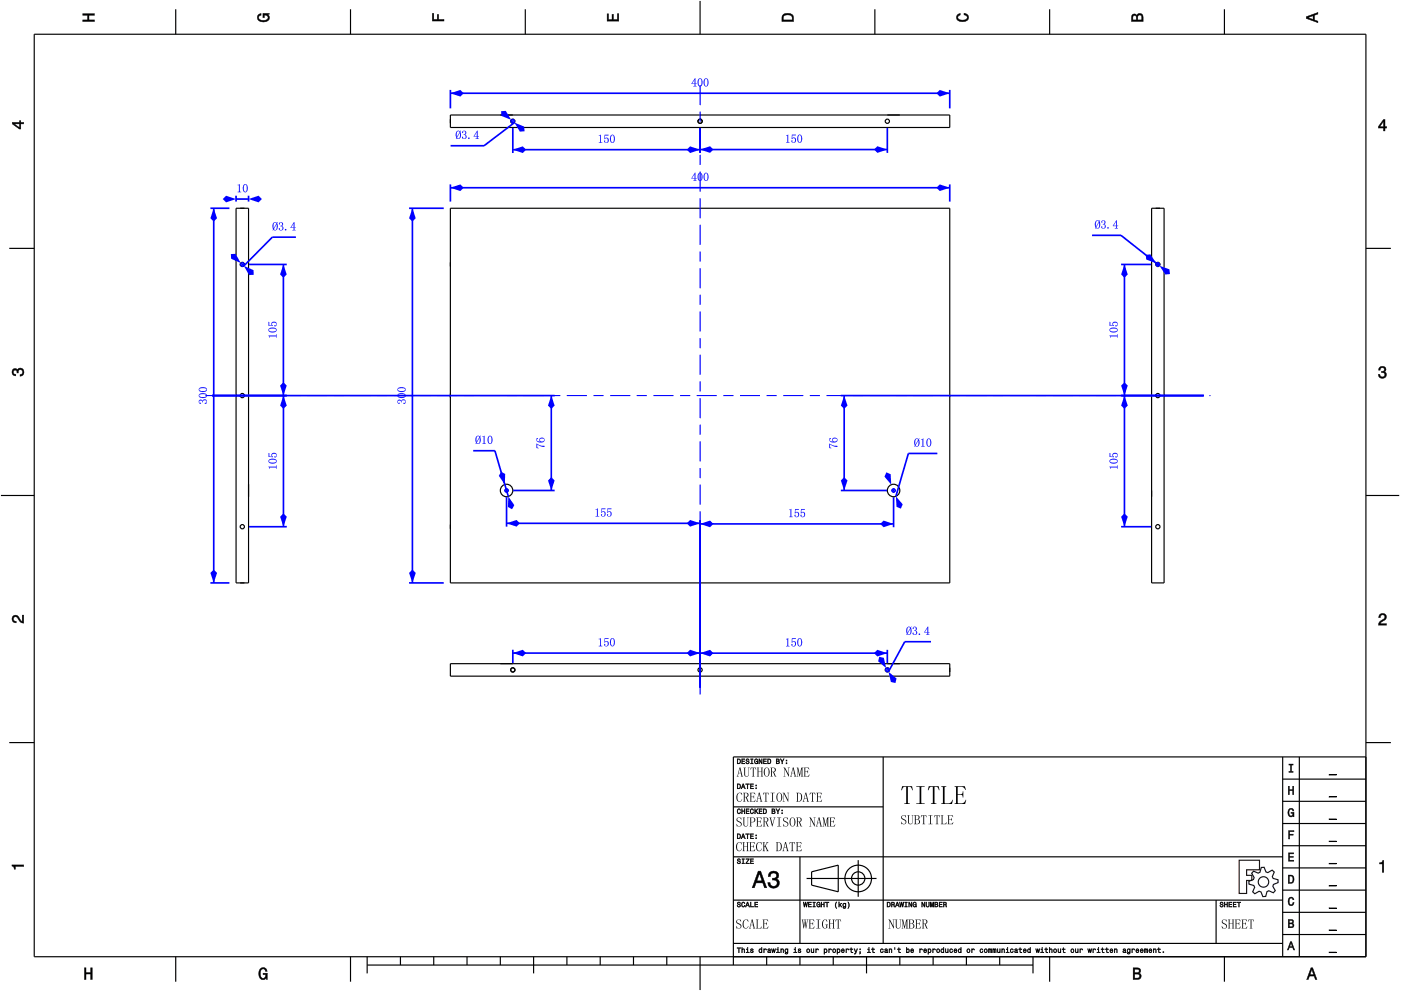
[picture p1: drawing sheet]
<svg xmlns="http://www.w3.org/2000/svg" width="420mm" height="297mm" viewBox="0 0 420 297" stroke-linecap="round" stroke-linejoin="round" font-family="sans-serif">
<g fill="none" stroke="#000" stroke-width=".35">
<path d="M10.3 10.3h399.3v276.5h-399.3zM52.7 2.8v7.5M105.1 2.8v7.5M157.5 2.8v7.5M210 .3v10M262.4 2.8v7.5M314.8 2.8v7.5M367.2 2.8v7.5M135.1 35.7v1.3M135.1 34.5h149.7v3.7h-149.7zM150 34.5h3.8M266.1 34.5h3.8"/>
<path d="M2.8 74.4h7.5M70.8 62.4h3.7v112.3h-3.7zM72 62.4h1.3M135.1 78.6v1.3M135.1 62.4h149.7v112.3h-149.7zM345.4 62.4h3.7v112.3h-3.7zM346.6 62.4h1.3M409.6 74.4h7.5M135.1 117.9v1.3M.3 148.5h10M74.5 145.1v3.8M135.1 157.2v1.3"/>
<path d="M345.4 147v1.9M409.6 148.5h10M72 174.7h1.3M135.1 198.9h149.7v3.8h-149.7zM150 198.9h3.8M266.1 198.9h3.8M284.8 200.2v1.2M2.8 222.6h7.5M264.9 226.9v55.9M384.7 233.5h24.9M384.7 226.9v59.9M389.7 226.9v59.9"/>
<path d="M409.6 222.6h7.5M409.6 226.9h-189.7v62.4M219.9 256.8h164.8M219.9 241.8h45M239.9 256.8v26M257.4 257.8v11M384.7 253.5h24.9M384.7 246.8h24.9M384.7 240.2h24.9M219.9 269.8h164.8M241.9 263.3h21M243.4 261.3l8-2v8l-8-2z"/>
<path d="M364.7 269.8v13M384.7 273.5h24.9M384.7 266.8h24.9M384.7 260.1h24.9M52.7 286.8v7.5M105.1 286.8v7.5M110.1 289.3h199.7M110.1 286.8v5M120.1 286.8v2.5M130.1 286.8v2.5M140.1 286.8v2.5M150 286.8v2.5"/>
<path d="M160 286.8v5M170 286.8v2.5M180 286.8v2.5M190 286.8v2.5M200 286.8v2.5M210 286.8v10M219.9 282.8h164.8M229.9 286.8v2.5M239.9 286.8v2.5M249.9 286.8v2.5M259.9 286.8v5M269.9 286.8v2.5"/>
<path d="M279.8 286.8v2.5M289.8 286.8v2.5M299.8 286.8v2.5M309.8 286.8v5M314.8 286.8v7.5M367.2 286.8v7.5M384.7 280.1h24.9"/>
<circle cx="153.8" cy="36.3" r=".64"/>
<circle cx="210" cy="36.3" r=".64"/>
<circle cx="266.1" cy="36.3" r=".64"/>
<circle cx="72.7" cy="79.3" r=".64"/>
<circle cx="347.2" cy="79.3" r=".64"/>
<circle cx="72.7" cy="118.6" r=".64"/>
<circle cx="347.2" cy="118.6" r=".64"/>
<circle cx="72.7" cy="157.9" r=".64"/>
<circle cx="151.9" cy="147" r="1.87"/>
<circle cx="268" cy="147" r="1.87"/>
<circle cx="347.2" cy="157.9" r=".64"/>
<circle cx="153.8" cy="200.8" r=".64"/>
<circle cx="210" cy="200.8" r=".64"/>
<circle cx="266.1" cy="200.8" r=".64"/>
<circle cx="257.4" cy="263.3" r="4"/>
<circle cx="257.4" cy="263.3" r="2"/>
</g>
<g fill="#000">
<path d="M24.8 4.1h3.5v.5h-1.6v1.4h1.6v.4h-3.5v-.4h1.5v-1.4h-1.5z" fill-rule="evenodd"/>
<path d="M77.5 4.4l.8-.3v.5h-.3a.68 .68 0 0 0-.5 .6 .68 .68 0 0 0 .4 .7 1.68 1.68 0 0 0 2.5-.6 .92 .92 0 0 0-1.1-.8v.8h-.5v-1.3h1.9v.3l-.4 .1 .4 .4a1.19 1.19 0 0 1-.9 1.7 1.9 1.9 0 0 1-2.7-1.3z" fill-rule="evenodd"/>
<path d="M129.7 4h.4v1.8h1v-1.4h.4v1.4h1.7v.5h-3.5z" fill-rule="evenodd"/>
<path d="M182.1 4.2h.4v1.7h1v-1.6h.5v1.6h1.2v-1.8h.4v2.2h-3.5z" fill-rule="evenodd"/>
<path d="M234.9 4.3a2.18 2.18 0 0 0-.4 2.1h3.5v-1.1a1.91 1.91 0 0 0-3.1-1zM235.2 4.7l.4-.2a1.44 1.44 0 0 1 2 .8v.7h-2.7l.1-1.1z" fill-rule="evenodd"/>
<path d="M287.1 4.4l.9-.4v.5l-.3 .1a.66 .66 0 0 0-.5 .6 .66 .66 0 0 0 .4 .6l.5 .2a1.58 1.58 0 0 0 2-.8 .9 .9 0 0 0-1-.7v-.5a1.24 1.24 0 0 1 1.4 1 1.24 1.24 0 0 1-1.1 1.4 1.92 1.92 0 0 1-2.6-1.2z" fill-rule="evenodd"/>
<path d="M339.6 4.4l-.3 2h3.5v-1.3a.98 .98 0 0 0-.7-1.1 .98 .98 0 0 0-1.2 .6 .83 .83 0 0 0-1.3-.2zM339.9 4.8l.4-.2 .4 .2 .1 1.2h-1.1zM341.3 4.7l.5-.2a.57 .57 0 0 1 .6 .7v.8h-1.2z" fill-rule="evenodd"/>
<path d="M391.7 5v.5l3.5 1.3v-.5l-1-.3v-1.4l1-.4v-.5zM392.2 5.3l1.6-.6v1.1z" fill-rule="evenodd"/>
<path d="M3.7 36.7v.4l2.1 1.6h.4v-1.6h.9v-.4h-.9v-.5h-.4v.5zM4.3 37.1h1.5v1.2z" fill-rule="evenodd"/>
<path d="M414.9 35.8l-1.5 2.1v.5h1.5v.8h.5v-.8h.5v-.4h-.5v-2.2zM414.9 36.4v1.6h-1.1z" fill-rule="evenodd"/>
<path d="M3.8 110.7a.85 .85 0 0 1 1.4 .2 1.11 1.11 0 0 1 1.6-.4 1.11 1.11 0 0 1 .3 1.6l-.6 .6-.5 .1v-.5a.72 .72 0 0 0 .9-.7 .72 .72 0 0 0-.8-.7 .72 .72 0 0 0-.6 .9h-.4a.62 .62 0 0 0-.4-.8 .62 .62 0 0 0-.8 .4 .62 .62 0 0 0 .5 .8h.3v.5a1.17 1.17 0 0 1-1.1-.7 1.17 1.17 0 0 1 .2-1.3z" fill-rule="evenodd"/>
<path d="M413.7 110.1a1.01 1.01 0 0 1 1.6-.2 1.01 1.01 0 0 1-.1 1.5 1.11 1.11 0 0 1 .4 1.6 1.11 1.11 0 0 1-1.6 .3l-.6-.6v-.5h.4a.72 .72 0 0 0 .7 .9 .72 .72 0 0 0 .7-.8 .72 .72 0 0 0-.9-.6v-.4a.62 .62 0 0 0 .8-.4 .62 .62 0 0 0-.4-.8 .62 .62 0 0 0-.8 .5v.4h-.5z" fill-rule="evenodd"/>
<path d="M3.9 184.7a1.22 1.22 0 0 1 2 .7l.8 .9v-1.9h.4v2.4a2.76 2.76 0 0 1-2.1-1.8 .69 .69 0 0 0-1 .5 .69 .69 0 0 0 .9 .7l-.1 .5a1.19 1.19 0 0 1-1.1-.7 1.19 1.19 0 0 1 .2-1.3z" fill-rule="evenodd"/>
<path d="M413.8 184.2a1.17 1.17 0 0 1 1.9 .3 1.17 1.17 0 0 1-1 1.7l-.8 .7h1.9v.5h-2.4a2.75 2.75 0 0 1 1.8-2.1 .69 .69 0 0 0-.5-1 .69 .69 0 0 0-.8 .8h-.4z" fill-rule="evenodd"/>
<path d="M221.1 227.5v1.5h.5a.77 .77 0 0 0 .6-.8 .77 .77 0 0 0-.6-.7zM221.3 227.6a.57 .57 0 0 1 .6 .6 .57 .57 0 0 1-.6 .6zM222.4 227.5v1.5h1v-.2h-.8v-.5h.7v-.2h-.7v-.5h.8v-.1zM223.8 227.5a.6 .6 0 0 0 .1 .7 .6 .6 0 0 0 .6 .2 .33 .33 0 0 1-.3 .4 .33 .33 0 0 1-.4-.3h-.2a.54 .54 0 0 0 .6 .5 .54 .54 0 0 0 .5-.6 .54 .54 0 0 0-.7-.4 .28 .28 0 0 1 .1-.4 .28 .28 0 0 1 .4 .3h.2l-.1-.2-.2-.3zM225.1 227.5v.1h.3v1.2h-.3v.2h.8v-.2h-.3v-1.2h.3v-.1zM226.4 227.6a.72 .72 0 0 0-.2 1 .72 .72 0 0 0 .9 .3l.2 .1v-.9h-.5v.2h.3l-.2 .5a.52 .52 0 0 1-.6-.6 .52 .52 0 0 1 .7-.4l.3 .1-.3-.5zM227.6 227.5v1.5h.2v-1.3l.5 1.3h.3v-1.5h-.2v1.2l-.6-1.2zM228.9 227.5v1.5h1v-.2h-.8v-.5h.7v-.2h-.7v-.5h.8v-.1zM230.2 227.5v1.5h.5a.77 .77 0 0 0 .6-.8 .77 .77 0 0 0-.6-.7zM230.4 227.6a.57 .57 0 0 1 .6 .6 .57 .57 0 0 1-.6 .6zM232.8 227.5v1.5h.5a.42 .42 0 0 0 .5-.4 .42 .42 0 0 0-.3-.5l.2-.2-.1-.3zM233 227.6h.3a.23 .23 0 0 1 .3 .3 .23 .23 0 0 1-.3 .2h-.3zM233 228.3h.3a.26 .26 0 0 1 .3 .2 .26 .26 0 0 1-.3 .3h-.3zM234 227.5l.5 .9v.6h.2v-.7l.5-.8h-.2l-.4 .7-.4-.7zM235.7 228.6v.4h.3v-.4zM235.7 227.8v.3h.3v-.3z" fill-rule="evenodd"/>
<path d="M221.1 234.9v1.5h.5a.77 .77 0 0 0 .6-.7 .77 .77 0 0 0-.6-.8zM221.3 235.1a.57 .57 0 0 1 .6 .6 .57 .57 0 0 1-.6 .6zM222.8 234.9l-.6 1.5h.2l.2-.4h.6l.1 .4h.2l-.5-1.5zM222.9 235.2l.2 .6h-.4zM223.6 234.9v.2h.5v1.3h.2v-1.3h.4v-.2zM225 234.9v1.5h1v-.1h-.8v-.5h.7v-.2h-.7v-.5h.8v-.2zM226.6 236.1v.3h.3v-.3zM226.6 235.3v.3h.3v-.3z" fill-rule="evenodd"/>
<path d="M386.3 235.7h.4v1h1v-1h.3v2.5h-.3v-1.2h-1v1.2h-.4z" fill-rule="evenodd"/>
<path d="M386.5 229h1.3v.3h-.5v1.9h.5v.3h-1.3v-.3h.5v-1.9h-.5z" fill-rule="evenodd"/>
<path d="M3.6 259.2h3.5v.5h-2.5v.8h-.3a.77 .77 0 0 0-.7-.9z" fill-rule="evenodd"/>
<path d="M221.2 257.5a.6 .6 0 0 0 .1 .7 .6 .6 0 0 0 .6 .2 .33 .33 0 0 1-.3 .4 .33 .33 0 0 1-.4-.4h-.2a.54 .54 0 0 0 .6 .6 .54 .54 0 0 0 .5-.7 .54 .54 0 0 0-.7-.3 .28 .28 0 0 1 .2-.5 .28 .28 0 0 1 .3 .3h.2l-.1-.2-.2-.2zM222.5 257.4v.2h.3v1.1h-.3v.2h.8v-.2h-.3v-1.1h.3v-.2zM223.7 257.4v.2h.8l-.9 1.3h1.1v-.2h-.8l.8-1.3zM225 257.4v1.5h1v-.2h-.8v-.5h.7v-.2h-.7v-.4h.8v-.2z" fill-rule="evenodd"/>
<path d="M221.1 249.9v1.5h.5a.77 .77 0 0 0 .6-.7 .77 .77 0 0 0-.6-.8zM221.3 250.1a.57 .57 0 0 1 .6 .6 .57 .57 0 0 1-.6 .5zM222.8 249.9l-.6 1.5h.2l.2-.4h.6l.1 .4h.2l-.5-1.5zM222.9 250.1l.2 .7h-.4zM223.6 249.9v.2h.5v1.3h.2v-1.3h.4v-.2zM225 249.9v1.5h1v-.2h-.8v-.5h.7v-.2h-.7v-.4h.8v-.2zM226.6 251.1v.3h.3v-.3zM226.6 250.3v.3h.3v-.3z" fill-rule="evenodd"/>
<path d="M221.2 242.6a.72 .72 0 0 0-.2 1 .72 .72 0 0 0 1 .2l.1-.4-.4 .4a.56 .56 0 0 1-.4-.6 .56 .56 0 0 1 .5-.6l.3 .3-.3-.5zM222.4 242.4v1.5h.2v-.7h.6v.7h.2v-1.5h-.2v.6h-.6v-.6zM223.7 242.4v1.5h1v-.2h-.8v-.5h.7v-.1h-.7v-.5h.8v-.2zM225.1 242.6a.72 .72 0 0 0-.2 1 .72 .72 0 0 0 1 .2l.1-.4-.4 .4a.56 .56 0 0 1-.4-.6 .56 .56 0 0 1 .5-.6l.3 .3-.3-.5zM226.3 242.4v1.5h.2l.2-.7 .5 .7h.2l-.6-.8 .6-.7h-.2l-.7 .7v-.7zM227.6 242.4v1.5h1v-.2h-.8v-.5h.7v-.1h-.7v-.5h.8v-.2zM228.9 242.4v1.5h.5a.77 .77 0 0 0 .6-.7 .77 .77 0 0 0-.6-.8zM229.1 242.6a.57 .57 0 0 1 .6 .6 .57 .57 0 0 1-.6 .5zM231.5 242.4v1.5h.5a.42 .42 0 0 0 .5-.3 .42 .42 0 0 0-.3-.5l.2-.2-.1-.4zM231.7 242.6h.3a.23 .23 0 0 1 .3 .2 .23 .23 0 0 1-.3 .3h-.3zM231.7 243.2h.3a.26 .26 0 0 1 .3 .3 .26 .26 0 0 1-.3 .2h-.3zM232.7 242.4l.5 .9v.6h.2v-.6l.5-.9h-.2l-.4 .7-.4-.7zM234.4 243.6v.3h.3v-.3zM234.4 242.8v.3h.3v-.3z" fill-rule="evenodd"/>
<path d="M386.4 255.6h1.6v.3h-1.3v.8h1.2v.3h-1.2v.8h1.3v.3h-1.6z" fill-rule="evenodd"/>
<path d="M386.4 249h1.7v.3h-1.3v.7h1v.3h-1v1.2h-.4z" fill-rule="evenodd"/>
<path d="M386.5 242.6a.85 .85 0 0 1 .9-.3 .85 .85 0 0 1 .6 .8h-.3l-.3-.5a1.04 1.04 0 0 0-.9 .9 1.04 1.04 0 0 0 .7 1.1l.4-.2 .1-.6h-.5v-.3h.9v1.3l-.3-.3-.4 .4a1.2 1.2 0 0 1-1.1-1.9z" fill-rule="evenodd"/>
<path d="M221.2 270.5a.6 .6 0 0 0 .1 .6 .6 .6 0 0 0 .6 .3 .33 .33 0 0 1-.3 .4 .33 .33 0 0 1-.4-.4h-.2a.54 .54 0 0 0 .6 .6 .54 .54 0 0 0 .5-.7 .54 .54 0 0 0-.7-.4 .28 .28 0 0 1 .2-.4 .28 .28 0 0 1 .3 .3h.2l-.1-.2-.2-.2zM222.5 270.5a.72 .72 0 0 0-.2 1 .72 .72 0 0 0 1 .3l.1-.5-.4 .4a.56 .56 0 0 1-.4-.6 .56 .56 0 0 1 .5-.5l.3 .2-.3-.4zM224.1 270.4l-.6 1.5h.2l.2-.5h.6l.1 .5h.2l-.5-1.5zM224.2 270.6l.2 .7h-.4zM225 270.4v1.5h1v-.2h-.8v-1.3zM226.3 270.4v1.5h1v-.2h-.8v-.5h.7v-.2h-.7v-.4h.8v-.2z" fill-rule="evenodd"/>
<path d="M227.4 261.1l-1.8 5h.6l.6-1.5h1.9l.6 1.5h.6l-1.8-5zM227.8 261.8l.7 2.2h-1.5zM230.8 261.5l-.4 1.2h.6a.88 .88 0 0 1 .5-1.1 .88 .88 0 0 1 1.1 .4 .88 .88 0 0 1-.3 1.2h-.7v.6a1.03 1.03 0 0 1 1.4 .6 1.03 1.03 0 0 1-.7 1.3 1.03 1.03 0 0 1-1.3-.7l-.1-.5h-.6a1.68 1.68 0 0 0 2.1 1.7 1.68 1.68 0 0 0 .9-2.6l-.4-.2a1.29 1.29 0 0 0 .6-1.6 1.29 1.29 0 0 0-1.5-.7z" fill-rule="evenodd"/>
<path d="M240.9 270.4l.2 1.5h.2l.2-1.3 .3 1.3h.2l.2-1.5h-.2l-.1 1.3-.3-1.3h-.1l-.3 1.3-.1-1.3zM242.4 270.4v1.5h.9v-.2h-.7v-.5h.7v-.2h-.7v-.4h.7v-.2zM243.8 270.4v.2h.3v1.1h-.3v.2h.7v-.2h-.3v-1.1h.3v-.2zM245 270.5a.72 .72 0 0 0-.2 1 .72 .72 0 0 0 1 .3l.2 .1v-.8h-.6v.2h.4l-.2 .4a.52 .52 0 0 1-.6-.6 .52 .52 0 0 1 .7-.4l.3 .1-.3-.4zM246.2 270.4v1.5h.2v-.7h.6v.7h.2v-1.5h-.2v.6h-.6v-.6zM247.5 270.4v.2h.4v1.3h.2v-1.3h.5v-.2zM250.8 270.3a1.35 1.35 0 0 0 .1 2 1.84 1.84 0 0 1 0-2zM251.5 270.3v1.6h.2l.2-.6 .4 .6h.2l-.5-.8 .5-.4-.8 .5v-.9zM252.9 270.8a.55 .55 0 0 0-.2 .8 .55 .55 0 0 0 .8 .1 .4 .4 0 0 1-.2 .4 .4 .4 0 0 1-.5-.1 .47 .47 0 0 0 .5 .3 .47 .47 0 0 0 .4-.5v-1.1l-.2 .2-.3-.2zM253 271l.1-.1a.39 .39 0 0 1 .4 .4 .39 .39 0 0 1-.5 .3zM254.3 270.3a1.85 1.85 0 0 1 0 2 1.22 1.22 0 0 0 0-2z" fill-rule="evenodd"/>
<path d="M266 270.4v1.5h.5a.77 .77 0 0 0 .6-.8 .77 .77 0 0 0-.6-.7zM266.2 270.6a.57 .57 0 0 1 .7 .5 .57 .57 0 0 1-.7 .6zM267.3 270.4v1.5h.2v-.7a.45 .45 0 0 1 .5 .2 .45 .45 0 0 1 .1 .5l.2-.1-.2-.7a.41 .41 0 0 0 .2-.4 .41 .41 0 0 0-.5-.3zM267.5 270.6h.3a.25 .25 0 0 1 .3 .2 .25 .25 0 0 1-.3 .3h-.3zM269 270.4l-.5 1.5h.2l.1-.5h.6l.2 .5h.2l-.6-1.5zM269.1 270.6l.2 .7h-.4zM269.7 270.4l.3 1.5h.2l.2-1.3 .2 1.3h.2l.3-1.5h-.2l-.2 1.3-.2-1.3h-.2l-.2 1.3-.2-1.3zM271.3 270.4v.2h.3v1.1h-.3v.2h.8v-.2h-.3v-1.1h.3v-.2zM272.5 270.4v1.5h.2v-1.3l.6 1.3h.2v-1.5h-.2v1.2l-.5-1.2zM273.9 270.5a.72 .72 0 0 0-.2 1 .72 .72 0 0 0 .9 .3l.2 .1v-.8h-.5v.2h.3l-.2 .4a.52 .52 0 0 1-.5-.6 .52 .52 0 0 1 .7-.4l.2 .1-.3-.4zM276.4 270.4v1.5h.2v-1.3l.6 1.3h.2v-1.5h-.2v1.2l-.6-1.2zM277.7 270.4v.9a.52 .52 0 0 0 .5 .6 .52 .52 0 0 0 .5-.6v-.9h-.2v.9a.33 .33 0 0 1-.3 .4 .33 .33 0 0 1-.3-.4v-.9zM279 270.4v1.5h.1v-1.4l.3 1.4h.2l.3-1.4v1.4h.1v-1.5h-.2l-.3 1.3-.3-1.3zM280.3 270.4v1.5h.6a.42 .42 0 0 0 .4-.3 .42 .42 0 0 0-.2-.5l.2-.2-.1-.4zM280.5 270.6h.3a.23 .23 0 0 1 .3 .2 .23 .23 0 0 1-.3 .2h-.3zM280.5 271.2h.3a.26 .26 0 0 1 .3 .2 .26 .26 0 0 1-.3 .3h-.3zM281.6 270.4v1.5h1v-.2h-.8v-.5h.7v-.2h-.7v-.4h.8v-.2zM282.9 270.4v1.5h.2v-.7a.45 .45 0 0 1 .5 .2 .45 .45 0 0 1 .1 .5l.2-.1-.2-.7a.41 .41 0 0 0 .2-.4 .41 .41 0 0 0-.5-.3zM283.1 270.6h.3a.25 .25 0 0 1 .3 .2 .25 .25 0 0 1-.3 .3h-.3z" fill-rule="evenodd"/>
<path d="M366 270.5a.6 .6 0 0 0 0 .6 .6 .6 0 0 0 .7 .3 .33 .33 0 0 1-.3 .4 .33 .33 0 0 1-.4-.4h-.2a.54 .54 0 0 0 .6 .6 .54 .54 0 0 0 .5-.7 .54 .54 0 0 0-.8-.4 .28 .28 0 0 1 .2-.4 .28 .28 0 0 1 .4 .3h.2l-.1-.2-.2-.2zM367.2 270.4v1.5h.2v-.7h.6v.7h.2v-1.5h-.2v.6h-.6v-.6zM368.5 270.4v1.5h.9v-.2h-.7v-.5h.7v-.2h-.7v-.4h.7v-.2zM369.8 270.4v1.5h.9v-.2h-.7v-.5h.7v-.2h-.7v-.4h.7v-.2zM371 270.4v.2h.5v1.3h.2v-1.3h.4v-.2z" fill-rule="evenodd"/>
<path d="M386.3 262.3v2.5h.9a1.28 1.28 0 0 0 1-1.3 1.28 1.28 0 0 0-1-1.2zM386.7 262.6a.96 .96 0 0 1 1.1 .9 .96 .96 0 0 1-1.1 1z" fill-rule="evenodd"/>
<path d="M386.3 275.6v2.5h1a.7 .7 0 0 0 .8-.5 .7 .7 0 0 0-.5-.9l.4-.5a.62 .62 0 0 0-.8-.6zM386.7 275.9h.5a.38 .38 0 0 1 .4 .4 .38 .38 0 0 1-.4 .3h-.5zM386.7 276.9h.5a.43 .43 0 0 1 .5 .4 .43 .43 0 0 1-.5 .5h-.5z" fill-rule="evenodd"/>
<path d="M386.5 269.2a.85 .85 0 0 1 1-.3 .85 .85 0 0 1 .6 .8h-.4l-.3-.5a1.05 1.05 0 0 0-.8 .9 1.05 1.05 0 0 0 .6 1.1l.4-.2 .2-.5h.3a.89 .89 0 0 1-.8 1 .89 .89 0 0 1-1-.7z" fill-rule="evenodd"/>
<path d="M413.7 258.6a.77 .77 0 0 0 1-.7h.3v3.5h-.5v-2.4h-.8z" fill-rule="evenodd"/>
<path d="M25.3 290.1h.5v1.4h1.4v-1.4h.5v3.5h-.5v-1.7h-1.4v1.7h-.5z" fill-rule="evenodd"/>
<path d="M78 290.5a1.19 1.19 0 0 1 1.3-.5 1.19 1.19 0 0 1 .8 1.1h-.5l-.1-.3a.68 .68 0 0 0-.6-.4 .68 .68 0 0 0-.6 .4 1.68 1.68 0 0 0 .6 2.5 .92 .92 0 0 0 .8-1.2h-.8v-.4h1.3v1.9h-.3l-.1-.5-.4 .4a1.19 1.19 0 0 1-1.7-.9v-1.5z" fill-rule="evenodd"/>
<path d="M221 284.1v.1h.5v1.4h.2v-1.4h.4v-.1zM222.4 284v1.6h.2v-.9l.3-.2 .2 .2v.9h.2v-.8a.38 .38 0 0 0-.2-.4 .38 .38 0 0 0-.5 .2v-.6zM223.8 284.4l.3 .2v.8l-.4 .2h1l-.4-.2v-1zM224.1 284l.2 .2zM225.2 284.5l-.1 .4 .6 .2a.26 .26 0 0 1-.2 .4 .26 .26 0 0 1-.3-.3h-.2a.42 .42 0 0 0 .6 .4 .42 .42 0 0 0 .1-.7l-.5-.2 .3-.2 .4 .2-.1-.2zM227.7 284.5a.54 .54 0 0 0-.2 .8 .54 .54 0 0 0 .8 .1l.2 .2v-1.6h-.2v.6l-.3-.2zM227.8 284.6h.1a.39 .39 0 0 1 .4 .4 .39 .39 0 0 1-.5 .3zM229 284.4v1.2h.2l.1-1 .6 .2a.38 .38 0 0 0-.3-.4 .38 .38 0 0 0-.4 .2zM230.4 284.5l-.2 .2 .6-.2 .1 .3a.42 .42 0 0 0-.7 .2 .42 .42 0 0 0 .3 .6l.7-.2-.2-1zM230.4 285.2a.25 .25 0 0 1 .5 0 .25 .25 0 0 1-.5 0zM231.3 284.4l.3 1.2h.2l.2-1 .1 1h.2l.3-1.2h-.2l-.2 1-.1-1h-.2l-.2 1-.2-1zM232.9 284.4l.3 .2v.8l-.4 .2h1l-.4-.2v-1zM233.2 284l.2 .2zM234.1 284.4v1.2h.2v-.9l.3-.2 .2 .2v.9h.2v-.8a.38 .38 0 0 0-.2-.4 .38 .38 0 0 0-.5 .2zM235.5 284.5a.55 .55 0 0 0-.2 .8 .55 .55 0 0 0 .8 .1 .4 .4 0 0 1-.2 .4 .4 .4 0 0 1-.5-.1 .47 .47 0 0 0 .5 .3 .47 .47 0 0 0 .4-.5v-1.1l-.2 .2-.3-.2zM235.6 284.6h.1a.39 .39 0 0 1 .4 .4 .39 .39 0 0 1-.5 .3zM238.1 284.4l.3 .2v.8l-.4 .2h1l-.4-.2v-1zM238.4 284l.2 .2zM239.4 284.5v.4l.6 .2a.26 .26 0 0 1-.2 .4 .26 .26 0 0 1-.3-.3h-.2a.42 .42 0 0 0 .6 .4 .42 .42 0 0 0 .1-.7l-.5-.2 .3-.2 .4 .2-.1-.2zM241.9 285a.57 .57 0 0 0 1.1 0 .57 .57 0 0 0-1.1 0zM242.1 284.6h.1a.39 .39 0 0 1 .5 .4 .39 .39 0 0 1-.6 .3zM243.2 284.4v.8a.38 .38 0 0 0 .3 .4 .38 .38 0 0 0 .4-.2l.2 .2v-1.2h-.2v.8l-.3 .2-.2-.1v-.9zM244.6 284.4v1.2h.2l.1-1 .6 .2a.38 .38 0 0 0-.3-.4 .38 .38 0 0 0-.4 .2zM247.1 284.4v1.6h.2l.1-.5a.53 .53 0 0 0 .7-.5 .53 .53 0 0 0-.8-.4zM247.4 284.6h.1a.39 .39 0 0 1 .4 .4 .39 .39 0 0 1-.5 .3zM248.5 284.4v1.2h.2l.1-1 .6 .2a.38 .38 0 0 0-.3-.4 .38 .38 0 0 0-.4 .2zM249.7 285a.57 .57 0 0 0 1.1 0 .57 .57 0 0 0-1.1 0zM249.9 284.6h.1a.39 .39 0 0 1 .5 .4 .39 .39 0 0 1-.6 .3zM251 284.4v1.6h.2l.1-.5a.53 .53 0 0 0 .7-.5 .53 .53 0 0 0-.8-.4zM251.3 284.6h.1a.39 .39 0 0 1 .4 .4 .39 .39 0 0 1-.5 .3zM252.4 284.5a.57 .57 0 0 0-.1 .9 .57 .57 0 0 0 .9 0v-.2l-.5 .2-.2-.4h.7l-.1-.5-.3-.1zM252.6 284.6l.3-.1 .1 .4h-.5zM253.7 284.4v1.2h.2l.1-1 .6 .2a.38 .38 0 0 0-.3-.4 .38 .38 0 0 0-.4 .2zM255.2 284.1v.3l-.4 .2h.4v.9l.6 .1-.4-.5v-.5h.4v-.2h-.4v-.3zM256.1 284.4l.5 1.2-.4 .4h.3l.7-1.6h-.2l-.3 1-.4-1zM257.8 284.4v.3h.3v-.3zM257.8 285.2l.2 .4-.2 .4 .3-.4v-.4zM260.2 284.4l.3 .2v.8l-.4 .2h1l-.4-.2v-1zM260.5 284l.2 .2zM261.7 284.1v.3l-.4 .2h.4v.9l.6 .1-.4-.5v-.5h.4v-.2h-.4v-.3zM264.1 284.5a.57 .57 0 0 0-.1 .9 .57 .57 0 0 0 .9-.1l-.1-.2a.32 .32 0 0 1-.5 .1 .32 .32 0 0 1 0-.5 .32 .32 0 0 1 .4 .1h.2l-.2-.4zM265.4 284.5l-.1 .2 .5-.2 .1 .3a.42 .42 0 0 0-.6 .2 .42 .42 0 0 0 .3 .6l.7-.2-.2-1zM265.5 285.2a.25 .25 0 0 1 .5 0 .25 .25 0 0 1-.5 0zM266.6 284.4v1.2h.2v-.9l.3-.2 .2 .2v.9h.2v-.8a.38 .38 0 0 0-.3-.4 .38 .38 0 0 0-.4 .2zM268.3 284l.1 .6zM269.5 284.1v.3l-.4 .2h.4v.9l.6 .1-.5-.5v-.5h.5v-.2h-.5v-.3zM271.8 284v1.6l.2-.2a.49 .49 0 0 0 .8-.4 .49 .49 0 0 0-.8-.4v-.6zM272.1 284.6h.1a.39 .39 0 0 1 .4 .4 .39 .39 0 0 1-.5 .3zM273.2 284.5a.57 .57 0 0 0-.1 .9 .57 .57 0 0 0 .8 0l.1-.2-.6 .2-.1-.4h.7l-.1-.5-.4-.1zM273.3 284.6l.4-.1 .1 .4h-.5zM275.8 284.4v1.2h.2v-1l.7 .2a.38 .38 0 0 0-.3-.4 .38 .38 0 0 0-.5 .2zM277.1 284.5a.57 .57 0 0 0-.1 .9 .57 .57 0 0 0 .8 0l.1-.2-.6 .2-.1-.4h.7l-.1-.5-.4-.1zM277.2 284.6l.4-.1 .1 .4h-.5zM278.3 284.4v1.6h.2v-.5a.53 .53 0 0 0 .8-.5 .53 .53 0 0 0-.8-.4zM278.6 284.6a.39 .39 0 0 1 .5 .4 .39 .39 0 0 1-.5 .3zM279.7 284.4v1.2h.2v-1l.7 .2a.38 .38 0 0 0-.3-.4 .38 .38 0 0 0-.5 .2zM280.8 285a.6 .6 0 0 0 1.2 0 .6 .6 0 0 0-1.2 0zM281.1 284.6h.1a.39 .39 0 0 1 .4 .4 .39 .39 0 0 1-.5 .3zM282.2 284.5a.54 .54 0 0 0-.1 .8 .54 .54 0 0 0 .8 .1l.2 .2v-1.6h-.2v.6l-.3-.2zM282.4 284.6h.1a.39 .39 0 0 1 .4 .4 .39 .39 0 0 1-.5 .3zM283.5 284.4v.8a.38 .38 0 0 0 .3 .4 .38 .38 0 0 0 .4-.2l.2 .2v-1.2h-.2v.8l-.3 .2-.2-.1v-.9zM284.9 284.5a.57 .57 0 0 0-.1 .9 .57 .57 0 0 0 .9-.1l-.2-.2a.32 .32 0 0 1-.4 .1 .32 .32 0 0 1 0-.5 .32 .32 0 0 1 .4 .1h.2l-.3-.4zM286.2 284.5a.57 .57 0 0 0-.1 .9 .57 .57 0 0 0 .8 0l.1-.2-.6 .2-.1-.4h.7l-.1-.5-.4-.1zM286.3 284.6l.4-.1 .1 .4h-.5zM287.4 284.5a.54 .54 0 0 0-.1 .8 .54 .54 0 0 0 .8 .1l.2 .2v-1.6h-.2v.6l-.3-.2zM287.6 284.6h.1a.39 .39 0 0 1 .4 .4 .39 .39 0 0 1-.5 .3zM289.9 285a.6 .6 0 0 0 1.2 0 .6 .6 0 0 0-1.2 0zM290.2 284.6h.1a.39 .39 0 0 1 .4 .4 .39 .39 0 0 1-.5 .3zM291.4 284.4v1.2h.1l.1-1 .7 .2a.38 .38 0 0 0-.3-.4 .38 .38 0 0 0-.5 .2zM294 284.5a.57 .57 0 0 0-.1 .9 .57 .57 0 0 0 .9-.1l-.2-.2a.32 .32 0 0 1-.4 .1 .32 .32 0 0 1-.1-.5 .32 .32 0 0 1 .5 .1h.2l-.3-.4zM295.1 285a.6 .6 0 0 0 1.2 0 .6 .6 0 0 0-1.2 0zM295.4 284.6h.1a.39 .39 0 0 1 .4 .4 .39 .39 0 0 1-.5 .3zM296.4 284.4v1.2h.2l.1-1.1 .2 1.1h.1l.2-1.1 .1 1.1h.2l-.2-1.2zM297.7 284.4v1.2h.2l.1-1.1 .2 1.1h.1l.2-1.1 .1 1.1h.2l-.2-1.2zM299.1 284.4v.8a.38 .38 0 0 0 .2 .4 .38 .38 0 0 0 .5-.2l.2 .2v-1.2h-.2v.8l-.3 .2-.2-.1v-.9zM300.4 284.4v1.2h.2v-.9l.3-.2 .2 .2v.9h.2v-.8a.38 .38 0 0 0-.3-.4 .38 .38 0 0 0-.4 .2zM301.8 284.4l.3 .2v.8l-.4 .2h1l-.4-.2v-1zM302.1 284l.2 .2zM303.1 284.5a.57 .57 0 0 0-.1 .9 .57 .57 0 0 0 .9-.1l-.2-.2a.32 .32 0 0 1-.4 .1 .32 .32 0 0 1-.1-.5 .32 .32 0 0 1 .5 .1h.2l-.3-.4zM304.4 284.5l-.1 .2 .5-.2 .1 .3a.42 .42 0 0 0-.6 .2 .42 .42 0 0 0 .3 .6l.7-.2-.3-1zM304.4 285.2a.25 .25 0 0 1 .5 0 .25 .25 0 0 1-.5 0zM305.8 284.1v.3l-.3 .2h.3l.1 .9 .6 .1-.5-.5v-.5h.5v-.2h-.5v-.3zM307 284.5a.57 .57 0 0 0-.1 .9 .57 .57 0 0 0 .8 0l.1-.2-.6 .2-.2-.4h.8l-.1-.5-.4-.1zM307.1 284.6l.3-.1 .2 .4h-.6zM308.2 284.5a.54 .54 0 0 0-.1 .8 .54 .54 0 0 0 .8 .1l.2 .2v-1.6h-.2v.6l-.3-.2zM308.4 284.6h.1a.39 .39 0 0 1 .4 .4 .39 .39 0 0 1-.5 .3zM310.6 284.4l.3 1.2h.1l.2-1 .2 1h.2l.3-1.2h-.2l-.2 1-.2-1h-.2l-.1 1-.2-1zM312.2 284.4l.3 .2v.8l-.4 .2h.9l-.3-.2v-1zM312.5 284l.2 .2zM313.6 284.1v.3l-.3 .2h.3l.1 .9 .6 .1-.5-.5v-.5h.5v-.2h-.5v-.3zM314.7 284v1.6h.2v-.9l.3-.2 .2 .2v.9h.2v-.8a.38 .38 0 0 0-.3-.4 .38 .38 0 0 0-.4 .2v-.6zM315.9 285a.6 .6 0 0 0 1.2 0 .6 .6 0 0 0-1.2 0zM316.2 284.6h.1a.39 .39 0 0 1 .4 .4 .39 .39 0 0 1-.5 .3zM317.3 284.4v.8a.38 .38 0 0 0 .2 .4 .38 .38 0 0 0 .5-.2l.2 .2v-1.2h-.2v.8l-.3 .2-.2-.1v-.9zM318.8 284.1v.3l-.3 .2h.3l.1 .9 .5 .1-.4-.5v-.5h.4v-.2h-.4v-.3zM321.1 285a.6 .6 0 0 0 1.2 0 .6 .6 0 0 0-1.2 0zM321.4 284.6h.1a.39 .39 0 0 1 .4 .4 .39 .39 0 0 1-.5 .3zM322.5 284.4v.8a.38 .38 0 0 0 .2 .4 .38 .38 0 0 0 .5-.2l.2 .2v-1.2h-.2l-.1 .8-.2 .2-.2-.1v-.9zM323.8 284.4v1.2h.2l.1-1 .6 .2a.38 .38 0 0 0-.3-.4 .38 .38 0 0 0-.4 .2zM326.2 284.4l.3 1.2h.1l.2-1 .2 1h.2l.3-1.2h-.2l-.2 1-.2-1h-.2l-.2 1-.1-1zM327.7 284.4v1.2h.2l.1-1 .6 .2a.38 .38 0 0 0-.3-.4 .38 .38 0 0 0-.4 .2zM329.1 284.4l.3 .2v.8l-.4 .2h.9l-.4-.2v-1zM329.3 284l.2 .2zM330.5 284.1v.3l-.3 .2h.3l.1 .9 .5 .1-.4-.5v-.5h.4v-.2h-.4v-.3zM331.8 284.1v.3l-.3 .2h.3l.1 .9 .5 .1-.4-.5v-.5h.4v-.2h-.4v-.3zM333 284.5a.57 .57 0 0 0-.1 .9 .57 .57 0 0 0 .8 0l.1-.2-.6 .2-.2-.4h.8l-.1-.5-.4-.1zM333.1 284.6l.3-.1 .2 .4h-.6zM334.2 284.4v1.2h.1l.1-.9 .3-.2 .2 .2v.9h.2v-.8a.38 .38 0 0 0-.3-.4 .38 .38 0 0 0-.5 .2zM336.9 284.5l-.1 .2 .5-.2 .1 .3a.42 .42 0 0 0-.6 .2 .42 .42 0 0 0 .3 .6l.6-.2-.2-1zM336.9 285.2a.25 .25 0 0 1 .5 0 .25 .25 0 0 1-.5 0zM338.1 284.5a.55 .55 0 0 0-.1 .8 .55 .55 0 0 0 .8 .1 .4 .4 0 0 1-.3 .4 .4 .4 0 0 1-.5-.1 .47 .47 0 0 0 .6 .3 .47 .47 0 0 0 .4-.5v-1.1l-.2 .2-.4-.2zM338.3 284.6a.39 .39 0 0 1 .5 .4 .39 .39 0 0 1-.5 .3zM339.4 284.4v1.2h.2l.1-1 .6 .2a.38 .38 0 0 0-.3-.4 .38 .38 0 0 0-.4 .2zM340.8 284.5a.57 .57 0 0 0-.1 .9 .57 .57 0 0 0 .8 0l.1-.2-.6 .2-.2-.4h.8l-.1-.5-.4-.1zM340.9 284.6l.3-.1 .2 .4h-.6zM342.1 284.5a.57 .57 0 0 0-.1 .9 .57 .57 0 0 0 .8 0l.1-.2-.6 .2-.2-.4h.8l-.1-.5-.4-.1zM342.2 284.6l.3-.1 .2 .4h-.6zM343.2 284.4v1.2h.2l.1-1.1 .1 1.1h.2l.1-1.1 .2 1.1h.1l-.1-1.2zM344.7 284.5a.57 .57 0 0 0-.1 .9 .57 .57 0 0 0 .8 0l.1-.2-.6 .2-.2-.4h.8l-.2-.5-.3-.1zM344.8 284.6l.3-.1 .2 .4h-.6zM345.9 284.4v1.2h.1l.1-.9 .2-.2 .3 .2v.9h.2v-.8a.38 .38 0 0 0-.3-.4 .38 .38 0 0 0-.5 .2zM347.4 284.1v.3l-.3 .2h.3l.1 .9 .5 .1-.4-.5v-.5h.4v-.2h-.4v-.3zM348.7 285.2v.4h.3v-.4z" fill-rule="evenodd"/>
<path d="M339.8 290.1v3.5h1.3a.98 .98 0 0 0 1.1-.7 .98 .98 0 0 0-.6-1.2 .86 .86 0 0 0 .5-1 .86 .86 0 0 0-1-.6zM340.3 290.5h.7a.53 .53 0 0 1 .6 .6 .53 .53 0 0 1-.6 .4h-.7zM340.3 292h.7a.61 .61 0 0 1 .8 .5 .61 .61 0 0 1-.7 .7h-.8z" fill-rule="evenodd"/>
<path d="M387 282.2l-.9 2.5h.3l.3-.7h1l.2 .7h.4l-.9-2.5zM387.2 282.6l.4 1.1h-.8z" fill-rule="evenodd"/>
<path d="M393.2 290.1l-1.3 3.5h.4l.4-1h1.4l.4 1h.4l-1.2-3.5zM393.4 290.6l.6 1.5h-1.1z" fill-rule="evenodd"/>
</g>
<g fill="#000">
<path d="M24.8 4.1v.5l1.5-.1v1.5h-1.5v.4h3.5v-.4h-1.7v-1.5l1.7 .1v-.5zM24.8 4h3.6v.6h-1.7v1.4l1.7-.1v.6h-3.6v-.6h1.5v-1.3h-1.5z"/>
<path d="M77.5 4.4l-.4 .8 .2 .6 .9 .7h1.6l.9-.7v-1l-.6-.5h.6v-.3h-1.9v1.3h.5l-.1-.9 .6 .1 .6 .4v.8l-.8 .4-1.7-.2-.3-.2-.1-.7 .8-.4v-.5zM77.4 4.4l1-.4v.6l-.8 .4v.6l.8 .5h1.2l.7-.5v-.6l-1-.5v.9h-.5v-1.5h2v.4l-.5 .1 .6 .6-.1 .9-1 .7h-1.6l-1-.8-.1-.6z"/>
<path d="M129.7 4v2.3h3.5v-.5l-1.7 .1v-1.5h-.4l.1 1.5h-1.2l.1-1.9zM129.6 4h.5v1.8h1v-1.5h.5l-.1 1.5h1.7v.6h-3.6z"/>
<path d="M182.1 4.2v2.1h3.5v-2.2h-.4v1.8h-1.3v-1.6h-.4l.1 1.6h-1.2l.1-1.7zM182 4.1h.6l-.1 1.8h1v-1.7h.5v1.7h1.2l-.1-1.8h.5v2.3h-3.6z"/>
<path d="M234.9 4.3l-.4 .7v1.4h3.5l-.1-1.7-.4-.4-1.3-.3zM234.9 4.3l1.3-.4 1.4 .4 .3 .4 .2 1.8h-3.7l.1-1.5zM235.2 4.6l1-.2 1.1 .2 .3 .3v1.1h-2.8l.1-1.1zM235.2 4.7l-.2 .2-.1 1.1h2.7l-.1-1.1-.3-.2-1-.2z"/>
<path d="M287.1 4.4l-.3 .8 .1 .6 1 .6h1.5l1-.6v-1l-.7-.7-.6-.1v.5l.8 .2 .2 .5-.1 .4-.7 .4-1.7-.1-.3-.3-.1-.6 .8-.5v-.5zM287.1 4.4l.9-.5v.7l-.7 .4v.6l.8 .4h1.2l.4-.2 .4-.6-.3-.5-.8-.2v-.6l.7 .2 .8 .6-.1 1.1-.9 .7h-1.6l-1-.7-.1-.6z"/>
<path d="M339.6 4.4l-.3 2h3.5v-1.7l-.6-.6-1 .1-.2 .6-.6-.6zM339.5 4.4l1-.3 .4 .5 .6-.6h.7l.6 .6 .1 1.9h-3.6zM339.8 4.7l.5-.1 .4 .2 .1 1.2h-1.1zM339.9 4.8l-.2 1.2h1.1l-.1-1.2-.4-.2zM341.3 4.6l.5-.2 .5 .2 .2 1.4h-1.4zM341.3 4.7l-.1 1.3h1.2l-.1-1.3-.5-.2z"/>
<path d="M391.7 5v.5l3.5 1.3v-.5l-1.1-.3v-1.5l1.1-.3v-.5zM391.7 5l3.6-1.4v.7l-1.1 .3v1.4l1.1 .3v.6l-3.6-1.3zM392 5.3l1.9-.7v1.3zM392.3 5.2l1.5 .6v-1.1z"/>
<path d="M3.7 36.7v.4l2.1 1.6h.4v-1.6h.9v-.4l-.9 .1v-.6h-.4l.1 .6zM3.6 36.6l2.2 .1v-.6h.5l-.1 .6 1-.1v.6l-1-.1 .1 1.6h-.5l-2.2-1.5zM4.1 37.1h1.8v1.3zM4.3 37.1l1.5 1.2v-1.2z"/>
<path d="M414.9 35.8l-1.5 2.1v.5l1.6-.1-.1 .9h.5l-.1-.9 .6 .1v-.4h-.6l.1-2.2zM414.9 35.8h.5v2.2l.5-.1v.5h-.5v.9h-.6l.1-.9h-1.6v-.5zM415 36.2v1.8h-1.3zM414.8 36.4l-1 1.6h1.1z"/>
<path d="M210 59.4v3zM210 51.4v6zM210 46.4v3zM210 38.5v6zM210 33.5v3zM210 25.5v6z"/>
<path d="M210 62.4v3zM210 67.4v6zM210 75.4v3zM210 80.4v6zM210 88.4v3zM210 93.4v6zM210 101.4v2.9zM210 106.3v6zM210 114.3v3zM210 119.3v6zM210 127.3v3zM210 132.3v6zM210 140.3v3zM210 145.3v6zM210 153.3v3zM210 158.2v6zM210 166.2v3zM210 171.2v6zM210 179.2v3zM210 184.2v6zM210 192.2v3zM210 197.2v6zM210 205.2v3z"/>
<path d="M3.8 110.7l-.1 1.3 .5 .6 .5 .1v-.5l-.6-.1-.2-.6 .2-.5 .4-.1 .5 .2 .1 .7h.4v-.6l.3-.4 .8 .2 .2 .9-.4 .4h-.4v.5l.5-.1 .6-.6v-1.1l-.6-.6-.7-.1-.6 .7-.2-.4-.5-.2zM3.8 110.7l.7-.3 .5 .1 .2 .4 .6-.6h.8l.6 .7v1.1l-.7 .6-.6 .1v-.6h.4l.4-.3-.1-.9-.8-.2-.3 .4 .1 .7h-.6v-.8l-.5-.2-.4 .2-.1 .4 .2 .6 .6 .1v.5h-.6l-.6-.7z"/>
<path d="M281.8 118.6h3zM273.9 118.6h5.9zM268.9 118.6h3zM260.9 118.6h6zM255.9 118.6h3zM247.9 118.6h6zM242.9 118.6h3zM234.9 118.6h6zM229.9 118.6h3zM221.9 118.6h6zM216.9 118.6h3zM209 118.6h5.9zM204 118.6h3zM196 118.6h6zM191 118.6h3zM183 118.6h6zM178 118.6h3zM170 118.6h6zM165 118.6h3zM157 118.6h6zM152 118.6h3zM144.1 118.6h5.9zM139.1 118.6h3zM131.1 118.6h6zM126.1 118.6h3zM118.1 118.6h6zM113.1 118.6h3zM105.1 118.6h6zM100.1 118.6h3zM92.1 118.6h6zM87.1 118.6h3zM79.2 118.6h5.9zM74.2 118.6h3zM66.2 118.6h6zM61.6 118.6h2.6z"/>
<path d="M284.8 118.6h3zM289.8 118.6h6zM297.8 118.6h3zM302.8 118.6h6zM310.8 118.6h3zM315.8 118.6h6zM323.8 118.6h3zM328.8 118.6h6zM336.8 118.6h2.9zM341.7 118.6h6zM349.7 118.6h3zM354.7 118.6h6zM362.7 118.6h.3z"/>
<path d="M413.7 110.1l-.3 .9h.5v-.4l.3-.4 .9 .1 .1 .7-.4 .3h-.5v.4l.9 .1 .2 .5-.5 .7-.9-.2-.2-.6h-.4v.5l.6 .6h1.1l.4-.2 .3-.8-.1-.5-.6-.4 .5-.2v-.9l-.6-.4-.5-.1zM413.7 110l.9-.3 .8 .3 .3 .3-.1 .9-.4 .2 .5 .3 .2 .6-.4 .9-.4 .2h-1.1l-.6-.6-.1-.6h.6l.1 .6 .6 .2 .5-.2 .2-.5-.2-.5h-.8v-.6l.5 .1 .3-.3-.1-.6-.7-.1-.4 .3v.4h-.5z"/>
<path d="M3.9 184.7l-.3 .8 .3 .9 1 .3v-.5l-.7-.1-.3-.5 .2-.6 .5-.2 .7 .3 .9 1.4 .9 .3v-2.4h-.4v2l-.5-.4-.9-1.4-.7-.2zM3.8 184.7l.8-.4 .7 .2 .9 1.5 .5 .3-.1-2h.6v2.5l-1.1-.2-.9-1.5-.6-.2-.4 .1-.2 .6 .2 .5 .7 .1v.6l-1-.4-.4-.9z"/>
<path d="M413.8 184.2l-.3 .9h.4l.2-.6 .5-.3 .6 .2 .2 .5-.3 .6-1.4 1-.3 .9h2.4v-.5l-2 .1 .3-.5 1.3-.7 .4-.9-.1-.4-.6-.6h-.9zM413.8 184.1l.8-.3 .9 .3 .3 .4-.1 1.1-1.5 .9-.3 .4h2v.5h-2.6l.3-1 1.4-.9 .3-.6-.2-.4-.5-.2-.5 .2-.1 .7h-.6z"/>
<path d="M221.1 227.5v1.5l.7-.1 .3-.4v-.8l-.4-.2zM221 227.4h.7l.4 .3 .1 .8-.4 .5h-.8zM221.2 227.6l.7 .1 .1 .8-.2 .3h-.6zM221.3 227.6v1.2l.4-.1 .1-.9zM222.4 227.5v1.5h1v-.2h-.8v-.6h.7h-.7v-.6h.8v-.1zM222.4 227.4h1v.3l-.8-.1v.5l.8-.1v.3h-.8v.5l.8-.1v.3h-1zM223.8 227.5v.6l.8 .4-.3 .4-.4-.1-.1-.3h-.2l.1 .2 .3 .3h.4l.3-.7-.9-.5 .2-.3 .4 .1 .1 .3h.2l-.1-.2-.2-.3zM223.8 227.5l.6-.1 .3 .3v.3h-.3l-.2-.4-.3 .2 .8 .5v.4l-.3 .3h-.5l-.3-.3v-.3h.3v.3l.3 .1 .3-.3-.8-.5zM225.1 227.5v.1h.3v1.2h-.3v.2h.8v-.2h-.4v-1.2h.4v-.1zM225 227.4h.9v.3h-.3v1.1l.3-.1v.3h-.9v-.3h.4v-1.1l-.4 .1zM226.4 227.6l-.2 .6 .2 .6 .5 .2 .3-.4 .1 .4v-.9h-.5v.2h.4l-.3 .5h-.3l-.2-.3 .1-.8 .4-.2 .4 .4-.2-.4-.3-.1zM226.3 227.6l.5-.3 .4 .2 .2 .5-.8-.4-.2 .9 .5 .3 .2-.5-.4 .1v-.3h.7v.9h-.2v-.2l-.4 .3-.5-.3-.2-.6zM227.6 227.5v1.5h.2v-1.3l.5 1.3h.3v-1.5h-.2l-.1 1.2-.5-1.2zM227.5 227.4h.4l.5 1.3-.1-1.3h.3v1.6h-.3l-.5-1.3v1.3h-.3zM228.9 227.5v1.5h1v-.2h-.8v-.6h.7h-.7v-.6h.8v-.1zM228.9 227.4h1v.3l-.8-.1v.5l.8-.1v.3h-.8v.5l.8-.1v.3h-1zM230.2 227.5v1.5l.7-.1 .3-.4v-.8l-.4-.2zM230.1 227.4h.7l.4 .3 .1 .8-.4 .5h-.8zM230.3 227.6l.7 .1 .1 .8-.2 .3h-.6zM230.4 227.6v1.2l.4-.1 .1-.9zM232.8 227.5v1.5l.7-.1 .3-.5-.4-.2 .3-.2v-.3zM232.7 227.4h.8l.3 .2-.3 .5 .4 .3-.2 .5-1 .1zM232.9 227.6h.6l.1 .4-.7 .1zM233 227.6v.5l.5-.1v-.3zM232.9 228.2l.7 .1v.5h-.7zM233 228.3v.5l.5-.1v-.4zM234 227.5l.6 .8-.1 .7h.2l-.1-.7 .6-.8h-.2l-.4 .8-.4-.8zM233.9 227.4h.4l.3 .8 .3-.8h.4l-.6 .9 .1 .7h-.4l.1-.6zM235.7 228.6v.4h.3v-.4zM235.7 228.6h.4v.4h-.4zM235.7 227.8v.3h.3v-.3zM235.7 227.7h.4v.5h-.4z"/>
<path d="M221.1 234.9v1.5h.7l.3-.4v-.8l-.4-.2zM221 234.9h.7l.4 .3 .1 .8-.4 .5h-.8zM221.2 235.1l.7 .1 .1 .8-.2 .3h-.6zM221.3 235.1v1.2l.4-.1 .1-.9zM222.8 234.9l-.6 1.5h.2l.1-.5h.7l.1 .5h.2l-.5-1.5zM222.7 234.9h.3l.6 1.6h-.3l-.1-.5h-.6l-.1 .5h-.4zM222.9 235l.3 .9h-.6zM222.8 235.2l-.1 .6h.4zM223.6 234.9v.2h.5v1.3h.2l-.1-1.3h.5v-.2zM223.6 234.9h1.2v.3l-.5-.1v1.4h-.3l.1-1.4-.5 .1zM225 234.9v1.5h1v-.1h-.8v-.6h.7l-.7-.1v-.5h.8v-.2zM225 234.9h1v.3l-.8-.1v.5l.8-.1v.3h-.8v.5l.8-.1v.3h-1zM226.6 236.1v.3h.3v-.3zM226.6 236.1h.4v.4h-.4zM226.6 235.3v.3h.3v-.3zM226.6 235.2h.4v.5h-.4z"/>
<path d="M386.3 235.7v2.5h.4l-.1-1.3h1.1v1.3h.3v-2.5h-.3v1.1h-1.1l.1-1.1zM386.3 235.6h.4v1.1h1l-.1-1.1h.5v2.6h-.5v-1.2h-.9v1.2h-.4z"/>
<path d="M386.5 229v.3h.6v2l-.6-.1v.3h1.3v-.3l-.5 .1v-2h.5v-.3zM386.5 228.9h1.4v.5h-.6v1.8l.6-.1v.5h-1.4v-.5h.5v-1.8l-.5 .1z"/>
<path d="M398.6 238.8v.2h2.1v-.2zM398.5 238.7h2.3v.4h-2.3z"/>
<path d="M398.6 232.1v.3h2.1v-.3zM398.5 232h2.3v.4h-2.3z"/>
<path d="M3.6 259.2v.4l.6 .2 .1 .7h.3v-.9l2.5 .1v-.5zM3.5 259.2h3.7v.6l-2.6-.1 .1 .9h-.5l-.1-.7-.6-.3z"/>
<path d="M221.2 257.5v.6l.8 .4-.3 .3-.4-.1-.1-.3h-.2l.1 .2 .3 .3h.4l.3-.6-.9-.5 .2-.3 .4 .1 .1 .2h.2l-.1-.2-.2-.2zM221.2 257.4l.6-.1 .3 .3v.3h-.3l-.1-.3-.4 .1 .1 .3 .7 .3v.4l-.3 .3h-.5l-.3-.3v-.4h.3v.4l.3 .1 .3-.3-.8-.5zM222.5 257.4v.2l.3-.1v1.3l-.3-.1v.2h.8v-.2l-.4 .1v-1.3l.4 .1v-.2zM222.4 257.3h.9v.3h-.3v1.1h.3v.3h-.9v-.3h.4v-1.1h-.4zM223.7 257.4v.2l.9-.1-1 1.4h1.1v-.2l-.9 .1 .9-1.4zM223.6 257.3h1.2l-.9 1.4h.9v.3h-1.2l.9-1.4h-.9zM225 257.4v1.5h1v-.2l-.8 .1v-.7h.7h-.7v-.6l.8 .1v-.2zM225 257.3h1v.3h-.8v.4h.8v.3l-.8-.1v.5h.8v.3h-1z"/>
<path d="M221.1 249.9v1.5h.7l.3-.4v-.8l-.4-.3zM221 249.9h.7l.4 .3 .1 .8-.4 .4-.8 .1zM221.2 250l.7 .2 .1 .7-.2 .4h-.6zM221.3 250.1v1.1h.4l.1-1zM222.8 249.9l-.6 1.5h.2l.1-.5h.7l.1 .5h.2l-.5-1.5zM222.7 249.8h.3l.6 1.7h-.3l-.1-.5h-.6l-.1 .5h-.4zM222.9 249.9l.3 1h-.6zM222.8 250.2l-.1 .6h.4zM223.6 249.9v.2l.5-.1v1.4h.2l-.1-1.4 .5 .1v-.2zM223.6 249.9h1.2v.3l-.5-.1v1.4h-.3l.1-1.4-.5 .1zM225 249.9v1.5h1v-.2l-.8 .1v-.6h.7l-.7-.1v-.6l.8 .1v-.2zM225 249.9h1v.3l-.8-.1v.4h.8v.3l-.8-.1v.5h.8v.3h-1zM226.6 251.1v.3h.3v-.3zM226.6 251h.4v.5h-.4zM226.6 250.3v.3h.3v-.3zM226.6 250.2h.4v.4h-.4z"/>
<path d="M221.2 242.6l-.1 .9 .3 .4h.4l.3-.5h-.2l-.2 .4h-.3l-.2-.9 .4-.4 .3 .4 .2-.1-.3-.4zM221.1 242.6l.5-.3 .5 .3 .1 .3h-.3l-.3-.3-.3 .3 .2 .8h.3l.1-.4h.3l-.4 .7-.7-.2-.1-.6zM222.4 242.4v1.5h.2l-.1-.7h.7v.7h.2v-1.5h-.2v.7h-.7l.1-.7zM222.3 242.4h.3v.6h.6l-.1-.6h.3v1.6h-.3v-.8h-.5v.8h-.3zM223.7 242.4v1.5h1v-.2l-.8 .1v-.6h.7l-.7-.1v-.6l.8 .1v-.2zM223.7 242.4h1v.3l-.8-.1v.5l.8-.1v.3l-.8-.1v.5h.8v.3h-1zM225.1 242.6l-.2 .6 .2 .6 .6 .1 .3-.5h-.2l-.2 .4h-.3l-.2-.9 .4-.4 .3 .4 .2-.1-.3-.4zM225 242.6l.5-.3 .5 .3 .1 .3h-.3l-.3-.3-.3 .3 .2 .8h.3l.1-.4h.3l-.4 .7-.7-.2-.1-.6zM226.3 242.4v1.5h.2l-.1-.5 .3-.3 .5 .8h.2l-.7-.8 .7-.7h-.2l-.8 .9 .1-.9zM226.2 242.4h.4v.7l.5-.7h.5l-.8 .7 .8 .9h-.4l-.5-.8-.1 .8h-.4zM227.6 242.4v1.5h1v-.2l-.8 .1v-.6h.7l-.7-.1v-.6l.8 .1v-.2zM227.6 242.4h1v.3l-.8-.1v.5l.8-.1v.3l-.8-.1v.5h.8v.3h-1zM228.9 242.4v1.5h.7l.3-.4v-.8l-.4-.3zM228.8 242.4h.7l.4 .3 .1 .8-.4 .4-.8 .1zM229 242.5l.7 .2 .1 .7-.2 .4h-.6zM229.1 242.6v1.1h.4l.1-1zM231.5 242.4v1.5h.7l.3-.6-.4-.2 .3-.1v-.4zM231.4 242.4h.8l.3 .2-.3 .5 .4 .2-.2 .6-1 .1zM231.6 242.5l.6 .1 .1 .4-.7 .1zM231.7 242.6v.5l.5-.2v-.2zM231.6 243.2h.7v.5l-.7 .1zM231.7 243.2v.5h.5v-.4zM232.7 242.4l.6 .9-.1 .6h.2l-.1-.6 .6-.9h-.2l-.4 .9-.4-.9zM232.6 242.4h.4l.3 .7 .3-.7h.4l-.6 .9 .1 .7h-.4l.1-.7zM234.4 243.6v.3h.3v-.3zM234.4 243.5h.4v.5h-.4zM234.4 242.8v.3h.3v-.3zM234.4 242.7h.4v.5h-.4z"/>
<path d="M386.4 255.6v2.5h1.6v-.3l-1.3 .1v-1h1.2v-.2h-1.2v-.8h1.3v-.3zM386.4 255.6h1.6v.4l-1.3-.1v.8l1.2-.1v.4h-1.2v.8h1.4v.4h-1.7z"/>
<path d="M386.4 249v2.5h.4l-.1-1.2h1.1v-.3l-1.1 .1v-.9l1.4 .1v-.3zM386.4 248.9h1.7v.4h-1.3v.7h1.1v.4l-1.1-.1v1.2h-.4z"/>
<path d="M386.5 242.6l-.3 1 .3 .9 .9 .4 .5-.6v.5h.2v-1.3h-.9v.3l.6-.1-.4 .9h-.5l-.4-.6 .2-1.2 .7-.3 .3 .6h.3l-.2-.6-.6-.2zM386.4 242.6l.8-.4 .6 .2 .3 .7h-.5l-.2-.5h-.5l-.3 .5v.9l.3 .5h.5l.3-.7h-.6v-.4h1v1.5h-.3v-.4l-.7 .5-.7-.4-.2-1z"/>
<path d="M398.6 258.7v.3h2.1v-.3zM398.5 258.7h2.3v.3h-2.3z"/>
<path d="M398.6 252.1v.2h2.1v-.2zM398.5 252h2.3v.4h-2.3z"/>
<path d="M398.6 245.4v.3h2.1v-.3zM398.5 245.4h2.3v.3h-2.3z"/>
<path d="M221.2 270.5v.6l.8 .4-.3 .3-.4-.1-.1-.3h-.2l.1 .2 .3 .3h.4l.3-.6-.9-.5 .2-.3h.4l.1 .3h.2l-.1-.2-.2-.2zM221.2 270.4l.6-.1 .3 .3v.3h-.3l-.1-.4-.4 .2 .1 .2 .7 .3v.5l-.3 .2h-.5l-.3-.3v-.3h.3v.3l.3 .1 .3-.2-.8-.5zM222.5 270.5l-.2 .6 .2 .6 .6 .2 .3-.6h-.2l-.2 .5h-.3l-.2-.9 .4-.4 .3 .3h.2l-.3-.4zM222.4 270.5l.5-.2 .5 .3 .1 .3h-.3l-.3-.4-.3 .4 .2 .8 .3-.1 .1-.3h.3l-.4 .6-.7-.1-.1-.7zM224.1 270.4l-.6 1.5h.2l.1-.5h.7l.1 .5h.2l-.5-1.5zM224 270.3h.3l.6 1.6h-.3l-.1-.5h-.6l-.1 .5h-.4zM224.2 270.4l.3 .9h-.6zM224.1 270.6l-.1 .7h.4zM225 270.4v1.5h1v-.2l-.8 .1v-1.4zM225 270.3h.3l-.1 1.4 .9-.1v.3h-1.1zM226.3 270.4v1.5h1v-.2l-.8 .1v-.7h.7h-.7v-.6l.8 .1v-.2zM226.3 270.3h1v.3h-.8v.4l.8-.1v.4l-.8-.1v.5l.8-.1v.3h-1z"/>
<path d="M227.4 261.1l-1.8 5h.6l.5-1.5h2.1l.5 1.5h.6l-1.8-5zM227.3 261h.9l1.8 5.2h-.8l-.5-1.6h-1.9l-.5 1.6h-.8zM227.8 261.6l.8 2.5h-1.7zM227.7 261.8l-.7 2.2h1.5zM230.8 261.5l-.4 1.2h.6v-.4l.5-.6 1.2 .1 .2 1-.5 .4h-.8v.6l1.2 .2 .3 .7-.1 .4-.5 .5h-1l-.3-.2-.3-.9h-.6l.1 .8 .9 .8h1.4l.9-.8 .2-.6-.3-.8-.7-.5 .6-.4 .1-1.1-.8-.7-.7-.1zM230.8 261.5l.5-.4h1.4l.8 .7v1.3l-.6 .3 .7 .5 .2 .8-.5 1.2-.6 .3h-1.5l-.9-.9-.1-.8h.8l.2 .9 .8 .2 .8-.2 .3-.7-.3-.7-1.2-.1v-.7h.7l.5-.4-.2-.9-1-.2-.5 .6v.5h-.8l.1-.8z"/>
<path d="M240.9 270.4l.2 1.5h.2l.3-1.3 .2 1.3h.2l.2-1.5h-.2l-.2 1.3-.2-1.3h-.1l-.2 1.3-.2-1.3zM240.8 270.3h.3l.1 1.4 .2-1.4h.3l.2 1.4 .1-1.4h.3l-.3 1.6h-.3l-.2-1.3-.1 1.3h-.3zM242.4 270.4v1.5h.9v-.2l-.8 .1v-.7h.8h-.8v-.6l.8 .1v-.2zM242.3 270.3h1.1v.3h-.8v.4l.7-.1v.4l-.7-.1v.5l.8-.1v.3h-1.1zM243.8 270.4v.2l.3-.1v1.3l-.3-.1v.2h.7v-.2l-.3 .1v-1.3l.3 .1v-.2zM243.7 270.3h.9v.3h-.4v1.1l.4-.1v.3h-.9v-.3h.4v-1h-.4zM245 270.5l-.1 .6 .1 .6 .6 .2 .3-.4 .1 .4v-.8h-.6v.2l.4-.1-.2 .6h-.3l-.3-.4 .1-.8 .5-.1 .4 .3-.2-.3-.3-.2zM245 270.5l.5-.2 .4 .1 .2 .5-.8-.3-.2 .8 .5 .3 .2-.4h-.4v-.3h.7v.9h-.3v-.2l-.4 .3-.4-.3-.2-.6zM246.2 270.4v1.5h.2v-.8h.7l-.1 .8h.2v-1.5h-.2l.1 .7h-.7v-.7zM246.2 270.3h.3v.7h.5v-.7h.3v1.6h-.3v-.7h-.6l.1 .7h-.3zM247.5 270.4v.2l.5-.1-.1 1.4h.2v-1.4l.5 .1v-.2zM247.4 270.3h1.3v.3h-.6l.1 1.3h-.3v-1.3h-.5zM250.8 270.3l-.3 1 .4 1-.3-1zM250.8 270.3h.2l-.3 1 .3 1.1h-.2l-.4-.8zM251.5 270.3v1.6h.2l-.1-.5 .3-.2 .4 .7h.2l-.5-.8 .5-.4h-.3l-.6 .7 .1-1.1zM251.5 270.3h.3l-.1 .9 .5-.5h.4l-.6 .4 .6 .8h-.4l-.3-.6-.2 .2 .1 .4h-.3zM252.9 270.8v1l.4 .1 .3-.4v.4l-.2 .3h-.4v-.2l-.2 .1 .6 .2 .3-.3v-1.3h-.2l.1 .4-.3-.4zM252.8 270.8l.4-.2 .3 .3v-.2h.3l-.1 1.4-.2 .3-.8-.2v-.3l.7 .2 .2-.4-.4 .3-.4-.2zM252.9 270.9h.6l-.1 .9-.5-.1zM253 271v.6l.3 .1 .1-.7zM254.3 270.3l.3 1-.3 1 .4-1-.2-.7zM254.1 270.3h.3l.4 .7-.4 1.4h-.3l.4-1.1z"/>
<path d="M266 270.4v1.5l.7-.1 .3-.4v-.7l-.4-.3zM265.9 270.3h.8l.3 .3 .1 .9-.3 .4h-.9zM266.1 270.5l.7 .2 .1 .7-.2 .3-.6 .1zM266.2 270.6v1.1h.5l.1-1zM267.3 270.4v1.5h.2v-.7h.5l.1 .7h.2l-.1-.7-.2-.1 .3-.2-.1-.4zM267.3 270.3l.9 .1 .1 .5-.2 .2 .2 .1 .1 .7h-.3l-.1-.5-.3-.2h-.2l.1 .7h-.3zM267.5 270.5l.5 .1v.5h-.5zM267.5 270.6v.5l.5-.1v-.4zM269 270.4l-.5 1.5h.2l.1-.5h.7l.1 .5h.2l-.6-1.5zM269 270.3h.3l.6 1.6h-.4l-.1-.5h-.6l-.1 .5h-.3zM269.1 270.4l.3 .9h-.6zM269 270.6l-.1 .7h.4zM269.7 270.4l.3 1.5h.2l.3-1.3 .1 1.3h.2l.3-1.5h-.2l-.2 1.3-.2-1.3h-.2l-.1 1.3-.3-1.3zM269.7 270.3h.3l.1 1.4 .2-1.4h.3l.1 1.4 .1-1.4h.4l-.3 1.6h-.3l-.2-1.3-.2 1.3h-.3zM271.3 270.4v.2l.4-.1v1.3l-.4-.1v.2h.8v-.2l-.4 .1v-1.3l.4 .1v-.2zM271.3 270.3h.8v.3h-.3v1.1l.3-.1v.3h-.8v-.3h.3v-1h-.3zM272.5 270.4v1.5h.2l.1-1.3 .5 1.3h.2v-1.5h-.2v1.2l-.5-1.2zM272.5 270.3h.3l.5 1.3v-1.3h.3v1.6h-.4l-.5-1.3 .1 1.3h-.3zM273.9 270.5l-.2 .6 .2 .6 .5 .2 .3-.4 .1 .4v-.8h-.5v.2l.4-.1-.2 .6h-.4l-.2-.4 .1-.8 .4-.1 .4 .3-.1-.3-.4-.2zM273.8 270.5l.5-.2 .4 .1 .2 .5-.7-.3-.2 .8 .4 .3 .2-.4h-.4v-.3h.7v.9h-.2v-.2l-.4 .3-.5-.3-.1-.6zM276.4 270.4v1.5h.2l.1-1.3 .5 1.3h.2v-1.5h-.2v1.2l-.6-1.2zM276.3 270.3h.4l.5 1.3v-1.3h.3v1.6h-.4l-.5-1.3 .1 1.3h-.4zM277.7 270.4v1.2l.5 .3 .5-.3v-1.2h-.2l.1 1.1a.37 .37 0 0 1-.4 .3 .37 .37 0 0 1-.4-.3l.1-1.1zM277.6 270.3h.4l-.1 1.2 .3 .2 .3-.2v-1.2h.3v1.3l-.3 .3-.7-.1zM279 270.4v1.5h.1l.1-1.4 .2 1.4h.2l.3-1.4v1.4h.1v-1.5h-.2l-.2 1.3-.4-1.3zM278.9 270.3h.4l.2 1.4 .2-1.4h.4v1.6h-.3v-1.4l-.2 1.4h-.2l-.3-1.4 .1 1.4h-.3zM280.3 270.4v1.5l.8-.1 .2-.5-.4-.2 .3-.2v-.3zM280.2 270.3h.8l.3 .3-.2 .5 .3 .2-.1 .5-1.1 .1zM280.4 270.5l.7 .1v.3l-.7 .2zM280.5 270.6v.4l.6-.1-.1-.3zM280.4 271.1l.7 .1v.5l-.7 .1zM280.5 271.2v.5l.6-.1v-.4zM281.6 270.4v1.5h1v-.2l-.8 .1v-.7h.7h-.7v-.6l.8 .1v-.2zM281.6 270.3h1v.3h-.8v.4l.8-.1v.4l-.8-.1v.5l.9-.1v.3h-1.1zM282.9 270.4v1.5h.2v-.7h.5l.1 .7h.2l-.1-.7-.3-.1 .4-.2-.1-.4zM282.9 270.3l.9 .1 .1 .5-.2 .2 .3 .8h-.4v-.5l-.3-.2h-.2l.1 .7h-.3zM283.1 270.5l.5 .1v.5h-.5zM283.1 270.6v.5l.5-.1v-.4z"/>
<path d="M366 270.5v.6l.8 .4-.3 .3-.4-.1-.1-.3h-.2l.1 .2 .2 .3h.5l.3-.6-.9-.5 .2-.3h.4l.1 .3h.2l-.1-.2-.2-.2zM366 270.4l.6-.1 .3 .3v.3h-.3l-.1-.4-.4 .2v.2l.8 .3v.5l-.3 .2h-.5l-.3-.3-.1-.3h.4v.3l.3 .1 .3-.2-.9-.5zM367.2 270.4v1.5h.2l-.1-.8h.7v.8h.2v-1.5h-.2v.7h-.7l.1-.7zM367.1 270.3h.3v.7h.6l-.1-.7h.3v1.6h-.3v-.7h-.5v.7h-.3zM368.5 270.4v1.5h.9v-.2l-.8 .1v-.7h.8h-.8v-.6l.8 .1v-.2zM368.4 270.3h1.1v.3h-.8v.4l.7-.1v.4l-.7-.1v.5l.8-.1v.3h-1.1zM369.8 270.4v1.5h.9v-.2l-.8 .1v-.7h.8h-.8v-.6l.8 .1v-.2zM369.7 270.3h1.1v.3h-.8v.4l.7-.1v.4l-.7-.1v.5l.8-.1v.3h-1.1zM371 270.4v.2l.5-.1v1.4h.2l-.1-1.4 .5 .1v-.2zM370.9 270.3h1.3v.3h-.5v1.3h-.3l.1-1.3h-.6z"/>
<path d="M386.3 262.3v2.5l1.3-.1 .4-.6v-1.3l-.6-.5zM386.3 262.2h1.1l.6 .5 .1 1.4-.5 .7h-1.3zM386.6 262.5l1.1 .3 .1 1.2-.4 .5h-.8zM386.7 262.6v1.9l.7-.1 .3-.4-.1-1.2z"/>
<path d="M386.3 275.6v2.5l1.3-.1 .5-.7-.1-.3-.5-.2 .4-.3v-.5l-.4-.4zM386.3 275.5l1.3 .1 .4 .3v.5l-.4 .3 .5 .4-.2 .8-1.6 .3zM386.6 275.8l1 .1 .1 .6-.3 .2h-.8zM386.7 275.9v.7l.9-.2-.1-.4zM386.6 276.9l1 .1v.7l-1 .2zM386.7 276.9v.9l.9-.1v-.7z"/>
<path d="M386.5 269.2l-.2 1.6 .5 .6h.7l.6-.9h-.3l-.4 .7h-.5l-.3-.6v-.9l.6-.6 .4 .2 .1 .4h.4l-.1-.3-.8-.5zM386.5 269.2l.7-.4 .8 .5 .1 .5h-.4l-.2-.5-.3-.1-.5 .6v.8l.3 .5 .6-.1 .1-.6h.5l-.1 .6-.5 .5h-.8l-.3-.3-.3-1z"/>
<path d="M398.6 278.7v.2h2.1v-.2zM398.5 278.6h2.3v.4h-2.3z"/>
<path d="M398.6 272v.3h2.1v-.3zM398.5 272h2.3v.4h-2.3z"/>
<path d="M398.6 265.4v.2h2.1v-.2zM398.5 265.3h2.3v.4h-2.3z"/>
<path d="M413.7 258.6v.4l.9-.1-.1 2.5h.5v-3.5h-.3l-.3 .6zM413.7 258.5l.7-.1 .2-.5h.5v3.6h-.6v-2.5h-.8z"/>
<path d="M25.3 290.1v3.5h.5l-.1-1.7h1.6l-.1 1.7h.5v-3.5h-.5l.1 1.5h-1.6l.1-1.5zM25.3 290h.6v1.5h1.3l-.1-1.5h.6v3.7h-.6v-1.8h-1.3l.1 1.8h-.6z"/>
<path d="M78 290.5l-.4 1.3 .4 1.4 .9 .5 .5-.2 .5-.5v.6h.3v-1.9h-1.3v.4h.8v.5l-.5 .6h-.7l-.4-.7 .1-1.8 .3-.3h.7l.4 .7h.5l-.4-.8-.7-.3zM77.9 290.5l1.1-.6 .8 .4 .4 .9h-.6l-.4-.7h-.6l-.5 .7v1.2l.5 .8h.6l.5-1.1-.9 .1v-.6h1.4v2.1h-.3l-.1-.6-.4 .5-.5 .2-1-.6-.4-1.4z"/>
<path d="M221 284.1v.1h.5v1.4h.2l-.1-1.4h.5v-.1zM221 284h1.2v.3l-.5-.1v1.4h-.3l.1-1.4-.5 .1zM222.4 284v1.6h.2v-.9l.3-.2 .3 .2-.1 .9h.2v-1.1l-.4-.1-.3 .4v-.8zM222.4 283.9h.3l-.1 .7 .4-.3 .3 .2 .1 1.1h-.3v-.9l-.2-.2-.3 .2 .1 .9h-.3zM223.8 284.4v.2l.4-.1v1l-.5-.1v.2h1v-.2l-.4 .1v-1.1zM223.8 284.4h.6l-.1 1 .5-.1v.3h-1.1v-.3l.4 .1v-.8l-.3 .1zM224.1 284l.2 .2zM224.1 283.9h.3v.4h-.3zM225.2 284.5l-.1 .4 .7 .3-.2 .3-.4-.1v-.2l-.1 .2 .2 .2 .5-.1 .1-.5-.7-.3 .2-.2 .3 .2 .2-.1zM225.1 284.4l.6-.1 .2 .2 .1 .3-.5-.3-.3 .2 .7 .2v.6l-.6 .1-.3-.2-.1-.3h.4l.1 .3 .4-.2-.7-.2zM227.7 284.5v.9l.4 .2 .3-.4-.1 .4h.2v-1.6h-.2l.1 .7-.3-.3zM227.6 284.5l.4-.2 .3 .3v-.7h.3v1.7h-.3v-.2l-.3 .3-.4-.2zM227.8 284.6h.5l-.1 .9-.4-.2zM227.7 285a.36 .36 0 0 0 .7 0 .36 .36 0 0 0-.7 0zM229 284.4v1.2h.2v-1l.4-.1 .1 .3 .2-.1-.4-.3-.4 .4 .1-.4zM228.9 284.3h.3v.3l.3-.3 .4 .3 .1 .2h-.3l-.1-.3-.3 .1v1h-.4zM230.4 284.5l-.2 .2 .5-.2 .3 .2-.1 .2-.6 .1v.5h.4l.3-.2v.2l.2 .1-.2-1.2zM230.3 284.4h.7l.3 1.2h-.4v-.2l-.4 .3-.3-.2 .1-.6 .6-.2-.2-.2-.5 .3zM230.3 285.2a.35 .35 0 0 1 .7 0 .35 .35 0 0 1-.7 0zM230.4 285.1l.2 .3 .3-.4zM231.3 284.4l.3 1.2h.2l.1-1 .2 1h.2l.3-1.2h-.2l-.1 1-.2-1h-.2l-.3 1-.1-1zM231.3 284.3h.3l.1 1.1 .1-1.1h.3l.1 1.1 .2-1.1h.3l-.3 1.3h-.3l-.1-1-.1 1h-.3zM232.9 284.4v.2l.4-.1v1l-.5-.1v.2h1v-.2l-.5 .1 .1-1.1zM232.9 284.4h.6l-.1 1 .5-.1v.3h-1.1v-.3l.4 .1v-.8l-.3 .1zM233.2 284l.2 .2zM233.2 283.9h.3v.4h-.3zM234.1 284.4v1.2h.2v-.9l.3-.2 .3 .2-.1 .9h.2v-1.1l-.5-.1-.3 .4 .1-.4zM234.1 284.3h.3l-.1 .3 .4-.3 .3 .2 .1 1.1h-.3v-.9l-.2-.2-.3 .2 .1 .9h-.3zM235.5 284.5v.9l.4 .2 .3-.4v.3l-.2 .4-.4-.1v-.1l-.2 .1 .7 .2 .2-.3v-1.3h-.2l.1 .4-.3-.4zM235.4 284.5l.4-.2 .3 .3v-.3h.3v1.4l-.3 .3-.7-.2-.1-.2 .7 .2 .2-.4-.4 .3-.4-.2zM235.6 284.6h.5l-.1 .9-.4-.2zM235.6 284.6v.7l.4 .1 .1-.8zM238.1 284.4v.2l.4-.1v1l-.5-.1v.2h1v-.2l-.5 .1 .1-1.1zM238.1 284.4h.6l-.1 1 .5-.1v.3h-1.1v-.3l.4 .1v-.8l-.3 .1zM238.4 284l.2 .2zM238.3 283.9h.4v.4h-.4zM239.4 284.5v.4l.7 .3-.2 .3-.4-.1v-.2l-.2 .2 .3 .2 .5-.1v-.5l-.6-.3 .1-.2 .4 .2 .2-.1zM239.4 284.4l.6-.1 .2 .2 .1 .3-.5-.3-.3 .2 .7 .2v.6l-.7 .1-.2-.2-.1-.3h.3l.2 .3 .3-.2-.6-.2zM242 284.5v.9l.6 .2 .2-.4-.1-.7-.3-.1zM241.8 285a.65 .65 0 0 1 1.3 0 .65 .65 0 0 1-1.3 0zM242.1 284.6h.5l.1 .6-.2 .3-.4-.1zM242.1 284.6v.7l.4 .1 .1-.8zM243.2 284.4l.1 1 .4 .2 .3-.4-.1 .4h.2v-1.2h-.2l.1 .8-.4 .3-.3-.2 .1-.9zM243.2 284.3h.3l-.1 1 .2 .1 .3-.2v-.9h.3v1.3h-.3v-.2l-.3 .3-.4-.2zM244.6 284.4v1.2h.2v-1l.4-.1 .1 .3 .2-.1-.4-.3-.4 .4 .1-.4zM244.5 284.3h.3v.3l.3-.3 .4 .3 .1 .2h-.3l-.1-.3-.3 .1-.1 1h-.3zM247.1 284.4v1.6h.2l-.1-.8 .4 .4 .4-.2 .1-.4-.3-.6h-.4l-.2 .4 .1-.4zM247 284.3h.4l-.1 .3 .2-.3h.3l.3 .4v.6l-.3 .3-.6-.2 .2 .7h-.4zM247.3 284.6h.6l-.2 .9-.4-.2zM247.2 285a.4 .4 0 0 0 .8 0 .4 .4 0 0 0-.8 0zM248.5 284.4v1.2h.2v-1l.4-.1 .1 .3 .2-.1-.4-.3-.4 .4 .1-.4zM248.4 284.3h.3v.3l.3-.3 .4 .3 .1 .2h-.4v-.3l-.3 .1-.1 1h-.3zM249.8 284.5v.9l.6 .2 .2-.4-.1-.7-.3-.1zM249.6 285a.65 .65 0 0 1 1.3 0 .65 .65 0 0 1-1.3 0zM249.9 284.6h.5l.1 .6-.2 .3-.4-.1zM249.9 284.6v.7l.4 .1 .1-.8zM251 284.4v1.6h.2l-.1-.8 .4 .4 .4-.2 .1-.4-.3-.6h-.4l-.2 .4 .1-.4zM250.9 284.3h.4l-.1 .3 .2-.3h.3l.3 .4v.6l-.3 .3-.6-.2 .2 .7h-.4zM251.2 284.6h.6l-.2 .9-.4-.2zM251.1 285a.4 .4 0 0 0 .8 0 .4 .4 0 0 0-.8 0zM252.4 284.5v.9l.7 .1 .1-.3-.6 .3-.2-.5h.8l-.1-.5-.3-.1zM252.4 284.5l.4-.2 .4 .2 .1 .6-.8-.1 .3 .4 .5-.2-.2 .3h-.7zM252.5 284.6l.4-.1 .2 .4h-.7zM252.6 284.6l-.1 .3h.5l-.1-.4zM253.7 284.4v1.2h.2v-1l.4-.1 .1 .3 .2-.1-.4-.3-.4 .4 .1-.4zM253.6 284.3h.3v.3l.3-.3 .4 .3 .1 .2h-.4v-.3l-.3 .1-.1 1h-.3zM255.2 284.1v.4l-.4-.1v.2l.4-.1v1l.6 .1v-.2h-.5v-.3v-.6l.5 .1v-.2l-.5 .1 .1-.4zM255.1 284h.3v.4h.5v.3h-.5v.7h.5v.2l-.7-.1v-.9l-.4 .1v-.3h.4zM256.1 284.4l.5 1.2-.4 .4h.3l.7-1.6h-.2l-.3 1.1-.4-1.1zM256 284.3h.4l.3 1.1 .2-1.1h.4l-.8 1.7h-.4v-.3l.4 .1 .1-.2zM257.8 284.4v.3h.3v-.3zM257.7 284.3h.5v.5h-.5zM257.8 285.2v.4h.2l-.2 .4 .3-.4v-.4zM257.7 285.2h.5v.4l-.1 .3-.4 .2 .3-.5h-.3zM260.2 284.4v.2l.4-.1v1l-.5-.1v.2h1v-.2l-.5 .1 .1-1.1zM260.1 284.4h.7l-.1 1 .4-.1v.3h-1.1v-.3l.5 .1v-.8l-.4 .1zM260.5 284l.2 .2zM260.4 283.9h.4v.4h-.4zM261.7 284.1v.4l-.4-.1v.2l.4-.1v1l.6 .1v-.2h-.5v-.3v-.6l.5 .1v-.2l-.5 .1 .1-.4zM261.6 284h.3v.4h.5v.3h-.5v.7h.5v.2l-.7-.1v-.9l-.4 .1v-.3h.4zM264.1 284.5v.9l.5 .2 .3-.5-.6 .4-.2-.7 .4-.3 .2 .3 .2-.2-.4-.2zM264.1 284.5l.4-.2 .3 .1 .2 .4h-.3l-.2-.3-.3 .5 .3 .4 .2-.3h.3l-.2 .4-.3 .2-.5-.2zM265.4 284.5l-.1 .2 .4-.2 .3 .2v.2l-.6 .1v.5h.4l.3-.2-.1 .2 .3 .1-.2-1.2zM265.4 284.4h.7l.2 1.2h-.3v-.2l-.4 .3-.3-.2v-.6l.7-.2-.3-.2-.4 .3zM265.4 285.2a.32 .32 0 0 1 .6 0 .32 .32 0 0 1-.6 0zM265.5 285.1l.1 .3 .4-.4zM266.6 284.4v1.2h.2v-.9l.3-.2 .3 .2-.1 .9h.2v-1.1l-.5-.1-.3 .4 .1-.4zM266.5 284.3h.4l-.1 .3 .3-.3 .4 .2 .1 1.1h-.3v-.9l-.2-.2-.3 .2 .1 .9h-.4zM268.3 284l.1 .6zM268.2 283.9h.3v.8h-.3zM269.5 284.1v.4l-.4-.1v.2l.4-.1v1l.6 .1v-.2h-.5v-.3v-.6l.5 .1v-.2l-.5 .1v-.4zM269.4 284h.3l-.1 .4h.5v.3h-.5l.1 .7h.4v.2l-.6-.1v-.9l-.4 .1v-.3h.4zM271.8 284v1.6h.2l-.1-.4 .2 .3 .4 .1 .2-.9-.4-.3-.4 .4 .1-.8zM271.7 283.9h.3l-.1 .6 .4-.2 .5 .4v.6l-.3 .3h-.4l-.1-.2v.2h-.3zM272 284.6h.5l-.1 .9-.4-.2zM272.1 284.6v.7l.3 .1 .1-.8zM273.2 284.5v.9l.6 .1 .2-.3-.6 .3-.2-.5h.8l-.1-.5-.4-.1zM273.1 284.5l.4-.2 .5 .2 .1 .6-.8-.1 .3 .4 .5-.2-.2 .3h-.8zM273.3 284.6l.4-.1 .2 .4h-.7zM273.3 284.6v.3h.5l-.1-.4zM275.8 284.4v1.2h.2v-1l.4-.1 .1 .3 .2-.1-.4-.3-.4 .4v-.4zM275.7 284.3h.3l-.1 .3 .4-.3 .4 .3 .1 .2h-.4v-.3l-.4 .1v1h-.3zM277.1 284.5v.9l.6 .1 .2-.3-.6 .3-.2-.5h.8l-.1-.5-.4-.1zM277 284.5l.4-.2 .4 .2 .2 .6-.8-.1 .3 .4 .5-.2-.2 .3h-.8zM277.2 284.6l.4-.1 .2 .4h-.7zM277.2 284.6v.3h.5l-.1-.4zM278.3 284.4v1.6h.2l-.1-.8 .4 .4 .3-.2 .2-.4-.3-.6h-.4l-.2 .4 .1-.4zM278.2 284.3h.3v.3l.2-.3h.3l.3 .4v.6l-.3 .3-.6-.2 .1 .7h-.3zM278.5 284.6h.5l-.1 .9-.4-.2zM278.4 285a.36 .36 0 0 0 .7 0 .36 .36 0 0 0-.7 0zM279.7 284.4v1.2h.2v-1l.4-.1 .1 .3 .2-.1-.4-.3-.4 .4v-.4zM279.6 284.3h.3l-.1 .3 .4-.3 .4 .3v.2h-.3v-.3l-.4 .1v1h-.3zM281 284.5v.9l.6 .2 .2-.4-.1-.7-.4-.1zM280.8 285a.64 .64 0 0 1 1.2 0 .64 .64 0 0 1-1.2 0zM281.1 284.6h.5l.1 .6-.2 .3-.4-.1zM281.1 284.6v.7l.4 .1 .1-.8zM282.2 284.5v.9l.5 .2 .3-.4-.1 .4h.2v-1.6h-.2l.1 .7-.3-.3zM282.2 284.5l.4-.2 .3 .3-.1-.7h.4v1.7h-.4l.1-.2-.3 .3-.4-.2zM282.3 284.6h.6l-.1 .9-.5-.2zM282.2 285a.4 .4 0 0 0 .8 0 .4 .4 0 0 0-.8 0zM283.5 284.4v1l.5 .2 .3-.4-.1 .4h.2v-1.2h-.2v.8l-.3 .3-.3-.2 .1-.9zM283.4 284.3h.3v1l.2 .1 .3-.2-.1-.9h.4v1.3h-.4l.1-.2-.3 .3-.4-.2zM284.9 284.5v.9l.5 .2 .3-.5-.6 .4-.2-.7 .4-.3 .2 .3 .2-.2-.4-.2zM284.8 284.5l.5-.2 .3 .1 .2 .4h-.3l-.2-.3-.3 .5 .3 .4 .2-.3h.3l-.2 .4-.4 .2-.4-.2zM286.2 284.5v.9l.6 .1 .2-.3-.6 .3-.2-.5h.8l-.1-.5-.4-.1zM286.1 284.5l.4-.2 .4 .2 .2 .6-.8-.1 .3 .4 .5-.2-.2 .3h-.8zM286.3 284.6l.4-.1 .2 .4h-.7zM286.3 284.6v.3h.5l-.1-.4zM287.4 284.5v.9l.5 .2 .3-.4-.1 .4h.2v-1.6h-.2l.1 .7-.3-.3zM287.4 284.5l.4-.2 .3 .3-.1-.7h.4v1.7h-.4l.1-.2-.3 .3-.4-.2zM287.5 284.6h.6l-.1 .9-.5-.2zM287.4 285a.4 .4 0 0 0 .8 0 .4 .4 0 0 0-.8 0zM290.1 284.5v.9l.5 .2 .3-.4-.1-.7-.4-.1zM289.9 285a.64 .64 0 0 1 1.2 0 .64 .64 0 0 1-1.2 0zM290.2 284.6h.5l.1 .6-.2 .3-.4-.1zM290.2 284.6v.7l.4 .1 .1-.8zM291.4 284.4v1.2h.1l.1-1 .4-.1 .1 .3 .2-.1-.4-.3-.4 .4v-.4zM291.3 284.3h.3l-.1 .3 .4-.3 .4 .3v.2h-.3l-.1-.3-.3 .1v1h-.3zM294 284.5v.9l.5 .2 .3-.5-.6 .4-.2-.7 .3-.3 .3 .3 .2-.2-.5-.2zM293.9 284.5l.4-.2 .4 .1 .2 .4h-.3l-.3-.3-.3 .5 .3 .4 .3-.3h.3l-.2 .4-.4 .2-.4-.2zM295.3 284.5v.9l.5 .2 .3-.4-.1-.7-.4-.1zM295.1 285a.64 .64 0 0 1 1.2 0 .64 .64 0 0 1-1.2 0zM295.3 284.6h.6l.1 .6-.2 .3-.5-.1zM295.4 284.6v.7l.4 .1 .1-.8zM296.4 284.4v1.2h.2l-.1-1 .2-.2 .2 1.2h.1v-.9l.2-.3 .1 1.2h.2l-.2-1.2-.3 .2-.3-.2-.2 .3 .1-.3zM296.3 284.3h.3v.2l.2-.2 .2 .2 .4-.2 .1 1.3h-.3v-1.1l-.1 1.1h-.3l-.1-1.1-.1 1.1h-.3zM297.7 284.4v1.2h.2l-.1-1 .2-.2 .2 1.2h.1v-.9l.2-.3 .1 1.2h.2l-.2-1.2-.3 .2-.3-.2-.2 .3 .1-.3zM297.6 284.3h.3v.2l.2-.2 .2 .2 .4-.2 .1 1.3h-.3v-1.1l-.1 1.1h-.3l-.1-1.1-.1 1.1h-.3zM299.1 284.4v1l.5 .2 .3-.4-.1 .4h.2v-1.2h-.2v.8l-.3 .3-.3-.2 .1-.9zM299 284.3h.3v1l.2 .1 .3-.2-.1-.9h.3v1.3h-.3l.1-.2-.4 .3-.3-.2zM300.4 284.4v1.2h.2l-.1-.9 .4-.2 .2 .2v.9h.2l-.1-1.1-.4-.1-.3 .4 .1-.4zM300.3 284.3h.3v.3l.3-.3 .4 .2v1.1h-.3l.1-.9-.2-.2-.3 .2v.9h-.3zM301.8 284.4v.2l.3-.1v1l-.4-.1v.2h1v-.2l-.5 .1 .1-1.1zM301.7 284.4h.6v1l.4-.1v.3h-1.1v-.3l.5 .1v-.8l-.4 .1zM302.1 284l.2 .2zM302 283.9h.3v.4h-.3zM303.1 284.5v.9l.5 .2 .3-.5-.6 .4-.2-.7 .3-.3 .3 .3 .2-.2-.5-.2zM303 284.5l.4-.2 .4 .1 .2 .4h-.3l-.3-.3-.3 .5 .3 .4 .3-.3h.3l-.2 .4-.4 .2-.4-.2zM304.4 284.5l-.1 .2 .4-.2 .3 .2-.1 .2-.6 .1v.5h.5l.2-.2v.2l.3 .1-.3-1.2zM304.4 284.4h.7l.2 1.2h-.3v-.2l-.4 .3-.3-.2v-.6l.7-.2-.3-.2-.5 .3zM304.4 285.2a.32 .32 0 0 1 .6 0 .32 .32 0 0 1-.6 0zM304.5 285.1l.1 .3 .4-.4zM305.8 284.1l.1 .4-.4-.1v.2l.4-.1v1l.6 .1v-.2h-.5v-.3v-.6l.5 .1v-.2l-.5 .1v-.4zM305.8 284h.3l-.1 .4h.5v.3h-.5l.1 .7h.4v.2l-.6-.1-.1-.9-.4 .1v-.3h.4zM307 284.5v.9l.6 .1 .2-.3-.6 .3-.2-.5h.8l-.1-.5-.4-.1zM306.9 284.5l.4-.2 .4 .2 .2 .6-.9-.1 .3 .4 .6-.2-.2 .3h-.8zM307.1 284.6l.4-.1 .2 .4h-.7zM307.1 284.6l-.1 .3h.6l-.2-.4zM308.2 284.5v.9l.5 .2 .3-.4-.1 .4h.2v-1.6h-.2l.1 .7-.3-.3zM308.2 284.5l.4-.2 .3 .3-.1-.7h.3v1.7h-.3l.1-.2-.3 .3-.4-.2zM308.3 284.6h.6l-.2 .9-.4-.2zM308.2 285a.36 .36 0 0 0 .7 0 .36 .36 0 0 0-.7 0zM310.6 284.4l.3 1.2h.1l.2-1 .2 1h.2l.3-1.2h-.2l-.2 1-.2-1h-.2l-.2 1-.1-1zM310.5 284.3h.3l.2 1.1 .1-1.1h.3l.1 1.1 .1-1.1h.3l-.3 1.3h-.3l-.1-1-.1 1h-.3zM312.2 284.4v.2l.3-.1v1l-.4-.1v.2h.9v-.2l-.4 .1 .1-1.1zM312.1 284.4h.6v1l.4-.1v.3h-1.1v-.3l.5 .1v-.8l-.4 .1zM312.5 284l.2 .2zM312.4 283.9h.3v.4h-.3zM313.6 284.1l.1 .4-.4-.1v.2l.4-.1v1l.6 .1v-.2h-.5v-.3v-.6l.5 .1v-.2l-.5 .1v-.4zM313.6 284h.3l-.1 .4h.5v.3h-.5l.1 .7h.4v.2l-.6-.1-.1-.9-.4 .1v-.3h.4zM314.7 284v1.6h.2l-.1-.9 .4-.2 .2 .2v.9h.2l-.1-1.1-.4-.1-.3 .4 .1-.8zM314.6 283.9h.3v.7l.3-.3 .4 .2v1.1h-.3l.1-.9-.2-.2-.3 .2v.9h-.3zM316 284.5v.9l.6 .2 .3-.4-.1-.7-.4-.1zM315.9 285a.64 .64 0 0 1 1.2 0 .64 .64 0 0 1-1.2 0zM316.1 284.6h.6l.1 .6-.2 .3-.5-.1zM316.2 284.6v.7l.3 .1 .1-.8zM317.3 284.4v1l.4 .2 .3-.4v.4h.2v-1.2h-.2v.8l-.3 .3-.3-.2 .1-.9zM317.2 284.3h.3v1l.2 .1 .3-.2-.1-.9h.3v1.3h-.3l.1-.2-.4 .3-.3-.2zM318.8 284.1l.1 .4-.4-.1v.2l.4-.1v1l.5 .1v-.2h-.4l-.1-.3v-.6l.5 .1v-.2l-.5 .1 .1-.4zM318.8 284h.3l-.1 .4h.5v.3h-.5l.1 .7h.4v.2l-.7-.1v-.9l-.4 .1v-.3h.4zM321.2 284.5v.9l.6 .2 .3-.4-.1-.7-.4-.1zM321 285a.65 .65 0 0 1 1.3 0 .65 .65 0 0 1-1.3 0zM321.3 284.6h.6l.1 .6-.2 .3-.5-.1zM321.4 284.6v.7l.3 .1 .1-.8zM322.5 284.4v1l.4 .2 .3-.4v.4h.2v-1.2h-.2v.8l-.3 .3-.3-.2 .1-.9zM322.4 284.3h.3v1l.2 .1 .2-.2v-.9h.3v1.3h-.3l.1-.2-.4 .3-.3-.2zM323.8 284.4v1.2h.2l.1-1 .3-.1 .2 .3 .1-.1-.3-.3-.5 .4 .1-.4zM323.8 284.3h.3l-.1 .3 .4-.3 .4 .3v.2h-.3l-.1-.3-.3 .1v1h-.3zM326.2 284.4l.3 1.2h.1l.1-1 .3 1h.2l.3-1.2h-.2l-.2 1-.2-1h-.2l-.2 1-.1-1zM326.1 284.3h.3l.1 1.1 .2-1.1h.3l.1 1.1 .1-1.1h.3l-.3 1.3h-.3l-.1-1-.1 1h-.3zM327.7 284.4v1.2h.2l.1-1 .3-.1 .1 .3 .2-.1-.3-.3-.5 .4 .1-.4zM327.7 284.3h.3l-.1 .3 .4-.3 .4 .3v.2h-.3l-.1-.3-.3 .1v1h-.3zM329.1 284.4v.2l.3-.1v1l-.4-.1v.2h.9v-.2l-.4 .1v-1.1zM329 284.4h.6l-.1 1 .5-.1v.3h-1.1v-.3l.5 .1v-.8l-.4 .1zM329.3 284l.2 .2zM329.3 283.9h.3v.4h-.3zM330.5 284.1l.1 .4-.4-.1v.2l.4-.1v1l.5 .1v-.2h-.4l-.1-.3v-.6l.5 .1v-.2l-.5 .1 .1-.4zM330.5 284h.3l-.1 .4h.5v.3h-.5v.7h.5v.2l-.7-.1v-.9l-.4 .1v-.3h.4zM331.8 284.1l.1 .4-.4-.1v.2l.4-.1v1l.5 .1v-.2h-.4l-.1-.3v-.6l.5 .1v-.2l-.5 .1 .1-.4zM331.8 284h.3l-.1 .4h.5v.3h-.5v.7h.5v.2l-.7-.1v-.9l-.4 .1v-.3h.4zM333 284.5v.9l.6 .1 .2-.3-.6 .3-.2-.5h.8l-.1-.5-.4-.1zM332.9 284.5l.4-.2 .4 .2 .1 .6-.8-.1 .3 .4 .6-.2-.3 .3h-.7zM333.1 284.6l.4-.1 .2 .4h-.7zM333.1 284.6l-.1 .3h.6l-.2-.4zM334.2 284.4v1.2h.1v-.9l.4-.2 .2 .2v.9h.2l-.1-1.1-.4-.1-.3 .4v-.4zM334.1 284.3h.3l-.1 .3 .4-.3 .4 .2v1.1h-.3l.1-.9-.2-.2-.3 .2v.9h-.3zM336.9 284.5l-.1 .2 .4-.2 .3 .2-.1 .2-.6 .1v.5h.5l.2-.2v.2l.2 .1-.2-1.2zM336.8 284.4h.8l.2 1.2h-.4v-.2l-.3 .3-.3-.2v-.6l.6-.2-.2-.2-.5 .3zM336.9 285.2a.32 .32 0 0 1 .6 0 .32 .32 0 0 1-.6 0zM337 285.1l.1 .3 .3-.4zM338.1 284.5v.9l.4 .2 .3-.4v.3l-.2 .4-.4-.1v-.1l-.1 .1 .6 .2 .2-.3 .1-1.3h-.2v.4l-.3-.4zM338.1 284.5l.3-.2 .4 .3-.1-.3h.3v1.4l-.3 .3-.7-.2v-.2l.6 .2 .2-.4-.4 .3-.3-.2zM338.2 284.6h.5l-.1 .9-.4-.2zM338.3 284.6v.7l.3 .1 .1-.8zM339.4 284.4v1.2h.2v-1l.4-.1 .1 .3 .2-.1-.3-.3-.5 .4 .1-.4zM339.4 284.3h.3l-.1 .3 .4-.3 .4 .3v.2h-.3l-.1-.3-.3 .1v1h-.3zM340.8 284.5v.9l.6 .1 .2-.3-.6 .3-.2-.5h.8l-.1-.5-.4-.1zM340.7 284.5l.4-.2 .4 .2 .1 .6-.8-.1 .3 .4 .6-.2-.3 .3h-.7zM340.9 284.6l.4-.1 .2 .4h-.8zM340.9 284.6l-.1 .3h.6l-.2-.4zM342.1 284.5v.9l.6 .1 .2-.3-.6 .3-.2-.5h.8l-.1-.5-.4-.1zM342 284.5l.4-.2 .4 .2 .1 .6-.8-.1 .3 .4 .6-.2-.3 .3h-.7zM342.2 284.6l.3-.1 .3 .4h-.8zM342.2 284.6l-.1 .3h.6l-.2-.4zM343.2 284.4v1.2h.2l-.1-1 .2-.2 .1 1.2h.2l-.1-.9 .2-.3 .2 1.2h.1l-.1-1.2-.3 .2-.4-.2-.1 .3v-.3zM343.1 284.3h.3v.2l.2-.2 .2 .2 .3-.2 .2 1.3h-.3l-.1-1.1-.1 1.1h-.2l-.1-1.1-.1 1.1h-.3zM344.7 284.5l-.1 .9 .7 .1 .2-.3-.6 .3-.2-.5h.8l-.2-.5-.3-.1zM344.6 284.5l.4-.2 .4 .2 .1 .6-.8-.1 .3 .4 .6-.2-.3 .3h-.7zM344.7 284.6l.4-.1 .3 .4h-.8zM344.8 284.6l-.1 .3h.6l-.2-.4zM345.9 284.4v1.2h.1v-.9l.3-.2 .3 .2v.9h.2l-.1-1.1-.4-.1-.3 .4v-.4zM345.8 284.3h.3l-.1 .3 .4-.3 .4 .2v1.1h-.3l.1-.9-.3-.2-.2 .2v.9h-.3zM347.4 284.1l.1 .4-.4-.1v.2l.4-.1v1l.5 .1v-.2h-.4l-.1-.3v-.6l.5 .1v-.2l-.5 .1 .1-.4zM347.3 284h.4l-.1 .4h.5v.3h-.5v.7h.5v.2l-.7-.1v-.9l-.4 .1v-.3h.4zM348.7 285.2v.4h.3v-.4zM348.7 285.2h.4v.4h-.4z"/>
<path d="M339.8 290.1v3.5l1.8-.1 .6-.5 .1-.5-.2-.5-.6-.3 .5-.3v-.8l-.5-.4zM339.8 290l1.7 .1 .6 .5v.6l-.5 .5 .7 .5-.3 1.2-.8 .3h-1.4zM340.2 290.4l1.3 .2 .2 .7-.4 .3h-1.1zM340.3 290.5v1h1l.3-.2-.1-.7zM340.2 291.9l1.4 .2 .2 .5-.2 .5-1.4 .1zM340.3 292v1.2l1.3-.2 .2-.4-.2-.5z"/>
<path d="M387 282.2l-.9 2.5h.3l.2-.8h1.1l.2 .8h.4l-.9-2.5zM386.9 282.2h.5l1 2.6h-.5l-.2-.8h-1l-.2 .8h-.5zM387.2 282.4l.4 1.4h-.9zM387.1 282.6l-.3 1.1h.8z"/>
<path d="M393.2 290.1l-1.3 3.5h.4l.4-1.1h1.5l.3 1.1h.4l-1.2-3.5zM393.1 290h.6l1.3 3.7h-.6l-.3-1.1h-1.4l-.3 1.1h-.6zM393.4 290.4l.6 1.8h-1.2zM393.4 290.6l-.5 1.5h1.1z"/>
<path d="M398.6 285.3v.3h2.1v-.3zM398.5 285.3h2.3v.4h-2.3z"/>
</g>
<path d="M398.6 238.9h2.1M398.6 232.2h2.1M398.6 258.9h2.1M398.6 252.2h2.1M398.6 245.5h2.1M398.6 278.8h2.1M398.6 272.2h2.1M398.6 265.5h2.1M398.6 285.5h2.1" fill="none" stroke="#000" stroke-width=".3"/>
<g fill="none" stroke="#00f" stroke-width=".32">
<path d="M210 25.5v6M210 33.5v3M210 38.5v6M210 46.4v3M210 51.4v6M210 59.4v6M210 67.4v6M210 75.4v3M210 80.4v6M210 88.4v3M210 93.4v6M61.6 118.6h2.6"/>
<path d="M66.2 118.6h6M74.2 118.6h3M79.2 118.6h5.9M87.1 118.6h3M92.1 118.6h6M100.1 118.6h3M105.1 118.6h6M113.1 118.6h3M118.1 118.6h6M126.1 118.6h3M131.1 118.6h6M139.1 118.6h3"/>
<path d="M144.1 118.6h5.9M152 118.6h3M157 118.6h6M165 118.6h3M170 118.6h6M178 118.6h3M183 118.6h6M191 118.6h3M196 118.6h6M204 118.6h3M209 118.6h5.9M210 101.4v2.9"/>
<path d="M210 106.3v6M210 114.3v3M210 119.3v6M216.9 118.6h3M221.9 118.6h6M229.9 118.6h3M234.9 118.6h6M242.9 118.6h3M247.9 118.6h6M255.9 118.6h3M260.9 118.6h6M268.9 118.6h3"/>
<path d="M273.9 118.6h5.9M281.8 118.6h6M289.8 118.6h6M297.8 118.6h3M302.8 118.6h6M310.8 118.6h3M315.8 118.6h6M323.8 118.6h3M328.8 118.6h6M336.8 118.6h2.9M341.7 118.6h6M349.7 118.6h3"/>
<path d="M354.7 118.6h6M362.7 118.6h.3M210 127.3v3M210 132.3v6M210 140.3v3M210 145.3v6M210 153.3v3M210 158.2v6M210 166.2v3M210 171.2v6M210 179.2v3M210 184.2v6"/>
<path d="M210 192.2v3M210 197.2v6M210 205.2v3"/>
</g>
<path d="M135.1 55.3v5.1M135.1 56.3h149.7M284.8 55.3v5.1" fill="none" stroke="#00f" stroke-width=".5"/>
<g fill="#00f">
<path d="M135.1 56.3l3-1 1 1-1 1z"/>
<path d="M280.8 56.3l1-1 3 1-3 1z"/>
<path d="M208.4 51.8l.1 1.6h.4l-.4 .1 .1 .5 .3 .2h-.9l.3-.2v-.5h-.9zM208.3 52.1l-.8 1.3h.8zM209.7 52a1.65 1.65 0 0 0 .3 2.1 1.58 1.58 0 0 0 0-2.2zM209.6 51.9a.8 .8 0 0 1 .9 .2 .8 .8 0 0 1 .2 .9 .77 .77 0 0 1-.2 1 .77 .77 0 0 1-1.1-.1l-.2-1.2zM211.5 52a1.65 1.65 0 0 0 .2 2.1 1.58 1.58 0 0 0 0-2.2zM211.4 51.9a.8 .8 0 0 1 .9 .2 .8 .8 0 0 1 .2 .9 .77 .77 0 0 1-.2 1 .77 .77 0 0 1-1.1-.1l-.2-1.2z"/>
<path d="M208.4 51.8h.2l-.1 1.6h.4l-.4 .1 .1 .5 .3 .2h-1l.4-.2v-.5h-.9zM208.4 51.8l-1 1.7h.9v.5l-.3 .2h.9l-.4-.2v-.5l.4-.1h-.4zM208.3 52.1l-.8 1.3h.8zM208.3 52.1v1.3h-.8zM209.7 52a1.64 1.64 0 0 0 .3 2.1 1.58 1.58 0 0 0 0-2.2zM209.7 52l.1-.1a1.31 1.31 0 0 1 .4 2.1l-.1 .1a1.29 1.29 0 0 1-.4-2.1zM209.6 51.9a.82 .82 0 0 1 .9 .2 .82 .82 0 0 1 .2 .9 .79 .79 0 0 1-.2 1 .79 .79 0 0 1-1.1-.1l-.2-1.2zM209.6 52a1.47 1.47 0 0 0 .4 2.2 1.4 1.4 0 0 0 0-2.4zM211.5 52a1.64 1.64 0 0 0 .2 2.1 1.58 1.58 0 0 0 0-2.2zM211.5 52l.1-.1a1.31 1.31 0 0 1 .4 2.1l-.1 .1a1.29 1.29 0 0 1-.4-2.1zM211.4 51.9a.82 .82 0 0 1 .9 .2 .82 .82 0 0 1 .2 .9 .79 .79 0 0 1-.2 1 .79 .79 0 0 1-1.1-.1l-.2-1.2zM211.4 52a1.47 1.47 0 0 0 .3 2.2 1.4 1.4 0 0 0 0-2.4z"/>
</g>
<path d="M135.1 27v5.5M135.1 28h149.7M284.8 27v5.5" fill="none" stroke="#00f" stroke-width=".5"/>
<g fill="#00f">
<path d="M135.1 28l3-1 1 1-1 .9z"/>
<path d="M280.8 28l1-1 3 1-3 .9z"/>
<path d="M208.4 23.5l.1 1.6h.4l-.4 .1 .1 .5 .3 .2h-.9l.3-.2v-.5h-.9zM208.3 23.8l-.8 1.3h.8zM209.7 23.7a1.65 1.65 0 0 0 .3 2.1 1.58 1.58 0 0 0 0-2.2zM209.6 23.6a.8 .8 0 0 1 .9 .2 .8 .8 0 0 1 .2 .9 .77 .77 0 0 1-.2 1 .77 .77 0 0 1-1.1-.1l-.2-1.3zM211.5 23.7a1.65 1.65 0 0 0 .2 2.1 1.58 1.58 0 0 0 0-2.2zM211.4 23.6a.8 .8 0 0 1 .9 .2 .8 .8 0 0 1 .2 .9 .77 .77 0 0 1-.2 1 .77 .77 0 0 1-1.1-.1l-.2-1.3z"/>
<path d="M208.4 23.5h.2l-.1 1.6h.4l-.4 .1 .1 .5 .3 .2h-1l.4-.2v-.5h-.9zM208.4 23.5l-1 1.7h.9v.5l-.3 .2h.9l-.4-.2v-.5l.4-.1h-.4zM208.3 23.8l-.8 1.3h.8zM208.3 23.8v1.3h-.8zM209.7 23.7a1.64 1.64 0 0 0 .3 2.1 1.58 1.58 0 0 0 0-2.2zM209.7 23.7l.1-.1a1.31 1.31 0 0 1 .4 2.1l-.1 .1a1.29 1.29 0 0 1-.4-2.1zM209.6 23.6a.82 .82 0 0 1 .9 .1 .82 .82 0 0 1 .2 1 .79 .79 0 0 1-.2 1 .79 .79 0 0 1-1.1-.1l-.2-1.3zM209.6 23.6a1.47 1.47 0 0 0 .4 2.3 1.4 1.4 0 0 0 0-2.4zM211.5 23.7a1.64 1.64 0 0 0 .2 2.1 1.58 1.58 0 0 0 0-2.2zM211.5 23.7l.1-.1a1.31 1.31 0 0 1 .4 2.1l-.1 .1a1.29 1.29 0 0 1-.4-2.1zM211.4 23.6a.82 .82 0 0 1 .9 .1 .82 .82 0 0 1 .2 1 .79 .79 0 0 1-.2 1 .79 .79 0 0 1-1.1-.1l-.2-1.3zM211.4 23.6a1.47 1.47 0 0 0 .3 2.3 1.4 1.4 0 0 0 0-2.4z"/>
</g>
<path d="M122.7 62.4h10.4M123.7 62.4v112.3M122.7 174.7h10.4" fill="none" stroke="#00f" stroke-width=".5"/>
<g fill="#00f">
<path d="M122.7 171.7l1-1 1 1-1 3z"/>
<path d="M123.7 62.4l1 3-1 1-1-1z"/>
<path d="M119.4 120l.5-.2 .4 .4a.66 .66 0 0 1 .7-.5 .66 .66 0 0 1 .6 .6 .66 .66 0 0 1-.6 .7v-.1a.49 .49 0 0 0 .6-.5 .49 .49 0 0 0-.6-.5l-.5 .2-.1 .5a.55 .55 0 0 0-.6-.5 .55 .55 0 0 0-.5 .5l.6 .3a.54 .54 0 0 1-.7-.2 .54 .54 0 0 1 .2-.7zM119.4 118.3l-.1 .1a1.28 1.28 0 0 0 2.1 .4l.1-.1a1.31 1.31 0 0 0-2.1-.4zM119.3 118.2a1.5 1.5 0 0 1 2.4 .4 1.4 1.4 0 0 1-2.5 0zM119.4 116.5l-.1 .1a1.28 1.28 0 0 0 2.1 .4l.1-.1a1.31 1.31 0 0 0-2.1-.4zM119.3 116.4a1.5 1.5 0 0 1 2.4 .4 1.4 1.4 0 0 1-2.5 0z"/>
<path d="M119.4 119.9a.57 .57 0 0 1 .9 .3 .67 .67 0 0 1 .8-.5 .67 .67 0 0 1 .6 .7 .67 .67 0 0 1-.7 .6v-.2a.47 .47 0 0 0 .6-.4 .47 .47 0 0 0-.6-.4l-.4 .1-.3 .5a.46 .46 0 0 0-.6-.6 .46 .46 0 0 0-.2 .8l.4 .1a.55 .55 0 0 1-.7-.2 .55 .55 0 0 1 .2-.8zM119.4 120a.48 .48 0 0 0-.2 .6 .48 .48 0 0 0 .6 .2h-.2a.44 .44 0 0 1-.3-.7 .44 .44 0 0 1 .7 0l.4 .5a.57 .57 0 0 1 .7-.7 .57 .57 0 0 1 .2 .9l-.3 .1a.63 .63 0 0 0 .7-.8 .63 .63 0 0 0-1.1-.3l-.3 .5-.4-.5zM119.5 118.3l-.1 .1a1.28 1.28 0 0 0 2 .4l.1-.1a1.3 1.3 0 0 0-2-.4zM119.4 118.3l.2-.1a1.28 1.28 0 0 1 1.9 .5 1.68 1.68 0 0 1-2.2-.1zM119.3 118.2a1.52 1.52 0 0 1 2.4 .4 1.41 1.41 0 0 1-2.5 0zM119.4 118.2a.79 .79 0 0 0 .1 .9 .79 .79 0 0 0 .9 .2 .76 .76 0 0 0 1-.2 .76 .76 0 0 0-.1-1l-1.2-.2zM119.5 116.5l-.1 .1a1.28 1.28 0 0 0 2 .4l.1-.1a1.3 1.3 0 0 0-2-.4zM119.4 116.5l.2-.1a1.28 1.28 0 0 1 1.9 .5 1.68 1.68 0 0 1-2.2-.1zM119.3 116.4a1.52 1.52 0 0 1 2.4 .4 1.41 1.41 0 0 1-2.5 0zM119.4 116.4a.79 .79 0 0 0 .1 .9 .79 .79 0 0 0 .9 .2 .76 .76 0 0 0 1-.2 .76 .76 0 0 0-.1-1l-1.2-.2z"/>
</g>
<path d="M63.1 62.4h5.7M64.1 62.4v112.3M63.1 174.7h5.7" fill="none" stroke="#00f" stroke-width=".5"/>
<g fill="#00f">
<path d="M63.1 171.7l1-1 1 1-1 3z"/>
<path d="M64.1 62.4l1 3-1 1-1-1z"/>
<path d="M59.8 120l.6-.2 .3 .4a.66 .66 0 0 1 .8-.5 .66 .66 0 0 1 .6 .6 .66 .66 0 0 1-.6 .7l-.1-.1a.49 .49 0 0 0 .6-.5 .49 .49 0 0 0-.6-.5l-.4 .2-.2 .5a.55 .55 0 0 0-.5-.5 .55 .55 0 0 0-.6 .5l.6 .3a.54 .54 0 0 1-.7-.2 .54 .54 0 0 1 .2-.7zM59.9 118.3l-.1 .1a1.28 1.28 0 0 0 2 .4l.1-.1a1.31 1.31 0 0 0-2-.4zM59.8 118.2a1.5 1.5 0 0 1 2.3 .4 1.4 1.4 0 0 1-2.5 0zM59.9 116.5l-.1 .1a1.28 1.28 0 0 0 2 .4l.1-.1a1.31 1.31 0 0 0-2-.4zM59.8 116.4a1.5 1.5 0 0 1 2.3 .4 1.4 1.4 0 0 1-2.5 0z"/>
<path d="M59.8 119.9a.57 .57 0 0 1 .9 .3 .67 .67 0 0 1 .8-.5 .67 .67 0 0 1 .6 .7 .67 .67 0 0 1-.7 .6v-.2a.47 .47 0 0 0 .6-.4 .47 .47 0 0 0-.6-.4l-.4 .1-.3 .5a.46 .46 0 0 0-.5-.6 .46 .46 0 0 0-.3 .8l.4 .1a.55 .55 0 0 1-.7-.2 .55 .55 0 0 1 .2-.8zM59.8 120a.48 .48 0 0 0-.2 .6 .48 .48 0 0 0 .7 .2h-.3a.44 .44 0 0 1-.3-.7 .44 .44 0 0 1 .7 0l.4 .5a.57 .57 0 0 1 .7-.7 .57 .57 0 0 1 .2 .9l-.3 .1a.63 .63 0 0 0 .7-.8 .63 .63 0 0 0-1-.3l-.4 .5-.3-.5zM59.9 118.3l-.1 .1a1.28 1.28 0 0 0 2 .4l.1-.1a1.3 1.3 0 0 0-2-.4zM59.9 118.3l.1-.1a1.28 1.28 0 0 1 1.9 .5 1.68 1.68 0 0 1-2.2-.1zM59.7 118.2a1.52 1.52 0 0 1 2.4 .4 1.41 1.41 0 0 1-2.5 0zM59.8 118.2a.79 .79 0 0 0 .1 .9 .79 .79 0 0 0 .9 .2 .76 .76 0 0 0 1-.2 .76 .76 0 0 0-.1-1l-1.2-.2zM59.9 116.5l-.1 .1a1.28 1.28 0 0 0 2 .4l.1-.1a1.3 1.3 0 0 0-2-.4zM59.9 116.5l.1-.1a1.28 1.28 0 0 1 1.9 .5 1.68 1.68 0 0 1-2.2-.1zM59.7 116.4a1.52 1.52 0 0 1 2.4 .4 1.41 1.41 0 0 1-2.5 0zM59.8 116.4a.79 .79 0 0 0 .1 .9 .79 .79 0 0 0 .9 .2 .76 .76 0 0 0 1-.2 .76 .76 0 0 0-.1-1l-1.2-.2z"/>
</g>
<path d="M70.8 58.7v1.7M70.8 59.7h3.7M74.5 58.7v1.7" fill="none" stroke="#00f" stroke-width=".5"/>
<g fill="#00f">
<path d="M74.5 59.7l3-1 1 1-1 1z"/>
<path d="M66.8 59.7l1-1 3 1-3 1z"/>
<path d="M71.3 55.4l.6-.2v2.1l.4 .3h-1l.4-.3v-1.7zM73.3 55.4a1.65 1.65 0 0 0 .3 2.1 1.58 1.58 0 0 0 0-2.2zM73.2 55.3a.8 .8 0 0 1 .9 .2 .8 .8 0 0 1 .2 .9 .77 .77 0 0 1-.2 1 .77 .77 0 0 1-1.1-.1l-.1-1.2z"/>
<path d="M71.3 55.4l.6-.2v2.1l.4 .3h-1l.4-.3-.1-1.7zM71.3 55.4l.4 .2v1.8l-.4 .2h1l-.4-.3v-2.1zM73.3 55.4a1.64 1.64 0 0 0 .3 2.1 1.58 1.58 0 0 0 0-2.2zM73.3 55.4l.1-.1a1.31 1.31 0 0 1 .4 2.1l-.1 .1a1.29 1.29 0 0 1-.4-2.1zM73.2 55.3a.82 .82 0 0 1 .9 .1 .82 .82 0 0 1 .2 1 .79 .79 0 0 1-.2 1 .79 .79 0 0 1-1.1-.1l-.2-1.2zM73.2 55.3a1.47 1.47 0 0 0 .4 2.3 1.4 1.4 0 0 0 0-2.4z"/>
</g>
<path d="M63.6 118.6h102.7M165.3 118.6v28.4M153.9 147h12.4" fill="none" stroke="#00f" stroke-width=".5"/>
<g fill="#00f">
<path d="M165.3 118.6l1 3-1 1-1-1z"/>
<path d="M164.3 144l1-1 1 1-1 3z"/>
<path d="M160.9 133l2.4 .8a1.43 1.43 0 0 1-1.8-.4l-.4-.2v.8l.4 .4-.6-.1zM162.1 131.5a.57 .57 0 0 0 .5 .9 .57 .57 0 0 0 .5-.9zM161 131.4l.3 .1a.41 .41 0 0 0-.3 .4 .41 .41 0 0 0 .3 .4l.8 .1a.71 .71 0 0 1 0-1.1 .71 .71 0 0 1 1.1 .1 .71 .71 0 0 1-.2 1 1.35 1.35 0 0 1-2.1-.8z"/>
<path d="M160.9 133l2.4 .8a2.02 2.02 0 0 1-2.2-.6v.8l.4 .4-.6-.1zM160.9 133v1.3h.6l-.4-.3v-.8l1.1 .5a.75 .75 0 0 0 1.1 .1l-1.1-.2zM162.1 131.6l-.2 .4 .4 .4a.53 .53 0 0 0 .8-.2 .53 .53 0 0 0-.2-.7zM162 131.5a.6 .6 0 0 1 .9-.1 .6 .6 0 0 1 .1 .8 .6 .6 0 0 1-.8 .1 .6 .6 0 0 1-.2-.8zM161 131.4h.3l-.3 .3 .2 .5 .9 .2a.63 .63 0 0 1-.3-.8 .63 .63 0 0 1 .7-.4 .78 .78 0 0 1 .8 .9 .78 .78 0 0 1-1.1 .5 .97 .97 0 0 1-1-.2 .97 .97 0 0 1-.2-1zM161 131.5a1.04 1.04 0 0 0 .4 1 1.04 1.04 0 0 0 1.1 .1 .69 .69 0 0 0 .7-.8 .69 .69 0 0 0-.9-.5 .69 .69 0 0 0-.3 1l.2 .1a.77 .77 0 0 1-.9 0 .77 .77 0 0 1-.3-.8l.3-.2z"/>
</g>
<path d="M151.9 149v8.9M151.9 156.9h58.1M210 155.9v50.3" fill="none" stroke="#00f" stroke-width=".5"/>
<g fill="#00f">
<path d="M206 156.9l1-1 3 1-3 1z"/>
<path d="M151.9 156.9l3-1 1 1-1 1z"/>
<path d="M178.6 152.6l.7-.2v2.1l.4 .3h-1.1l.4-.3v-1.7zM180.4 152.4h1.2l-.1 .2h-1v.9a.74 .74 0 0 1 1 .1 .74 .74 0 0 1 0 1 .74 .74 0 0 1-1.1 .1l-.1-.5 .3 .1a.29 .29 0 0 0-.1 .4 .29 .29 0 0 0 .4 0 .64 .64 0 0 0 .5-.9 .64 .64 0 0 0-1.1-.1zM182.2 152.4h1.2l-.1 .2h-1l-.1 .9a.74 .74 0 0 1 1.1 .1 .74 .74 0 0 1 0 1 .74 .74 0 0 1-1.1 .1l-.1-.5 .3 .1a.29 .29 0 0 0-.1 .4 .29 .29 0 0 0 .4 0 .64 .64 0 0 0 .5-.9 .64 .64 0 0 0-1.1-.1z"/>
<path d="M178.6 152.6l.7-.2v2.1l.4 .3h-1.1l.4-.3v-1.7zM178.6 152.6l.5 .2-.1 1.8-.4 .2h1.1l-.5-.3 .1-2.1zM180.4 152.4h1.2l-.1 .2h-1v.9a.68 .68 0 0 1 .9-.2 .68 .68 0 0 1 .2 .9 .62 .62 0 0 1-.7 .7 .62 .62 0 0 1-.5-.8h.1a.5 .5 0 0 0 .5 .7 .5 .5 0 0 0 .3-.8 .55 .55 0 0 0-.3-.5 .55 .55 0 0 0-.7 .2zM180.4 152.4l.1 1.3a.53 .53 0 0 1 .7-.2 .53 .53 0 0 1 .2 .8 .48 .48 0 0 1-.6 .6 .48 .48 0 0 1-.3-.8h-.1a.67 .67 0 0 0 .8 .7 .67 .67 0 0 0 .4-1 .61 .61 0 0 0-.5-.5 .61 .61 0 0 0-.7 .3l.1-1h1l.1-.2zM182.2 152.4h1.2l-.1 .2h-1l-.1 .9a.68 .68 0 0 1 1-.2 .68 .68 0 0 1 .2 .9 .62 .62 0 0 1-.7 .7 .62 .62 0 0 1-.5-.8h.1a.5 .5 0 0 0 .5 .7 .5 .5 0 0 0 .3-.8 .55 .55 0 0 0-.3-.5 .55 .55 0 0 0-.7 .2zM182.2 152.4l.1 1.3a.53 .53 0 0 1 .7-.2 .53 .53 0 0 1 .2 .8 .48 .48 0 0 1-.6 .6 .48 .48 0 0 1-.3-.8h-.1a.67 .67 0 0 0 .8 .7 .67 .67 0 0 0 .4-1 .61 .61 0 0 0-.5-.5 .61 .61 0 0 0-.7 .3l.1-1h1l.1-.2z"/>
</g>
<path d="M252.2 118.6h108.8M253.2 118.6v28.4M252.2 147h13.8" fill="none" stroke="#00f" stroke-width=".5"/>
<g fill="#00f">
<path d="M253.2 118.6l1 3-1 1-1-1z"/>
<path d="M252.2 144l1-1 1 1-1 3z"/>
<path d="M248.7 133l2.4 .8a1.43 1.43 0 0 1-1.7-.4l-.5-.2v.8l.4 .4-.6-.1zM249.9 131.5a.57 .57 0 0 0 .5 .9 .57 .57 0 0 0 .5-.9zM248.8 131.4l.4 .1a.41 .41 0 0 0-.4 .4 .41 .41 0 0 0 .3 .4l.9 .1a.71 .71 0 0 1 0-1.1 .71 .71 0 0 1 1 .1 .71 .71 0 0 1-.1 1 1.35 1.35 0 0 1-2.2-.8z"/>
<path d="M248.7 133l2.5 .8a2.02 2.02 0 0 1-2.3-.6l.1 .8 .3 .4-.6-.1zM248.7 133v1.3h.6l-.4-.3v-.8l1.1 .5a.75 .75 0 0 0 1.1 .1l-1.1-.2zM249.9 131.6l-.1 .4 .4 .4a.53 .53 0 0 0 .7-.2 .53 .53 0 0 0-.1-.7zM249.9 131.5a.6 .6 0 0 1 .8-.1 .6 .6 0 0 1 .1 .8 .6 .6 0 0 1-.8 .1 .6 .6 0 0 1-.1-.8zM248.8 131.4h.4l-.4 .3 .2 .5 1 .2a.63 .63 0 0 1-.4-.8 .63 .63 0 0 1 .7-.4 .78 .78 0 0 1 .9 .9 .78 .78 0 0 1-1.2 .5 .97 .97 0 0 1-1-.2 .97 .97 0 0 1-.2-1zM248.8 131.5a1.04 1.04 0 0 0 .4 1 1.04 1.04 0 0 0 1.2 .1 .69 .69 0 0 0 .7-.8 .69 .69 0 0 0-.9-.5 .69 .69 0 0 0-.4 1l.2 .1a.77 .77 0 0 1-.8 0 .77 .77 0 0 1-.4-.8l.3-.2z"/>
</g>
<path d="M210 156v50.2M210 157h58M268 149v9" fill="none" stroke="#00f" stroke-width=".5"/>
<g fill="#00f">
<path d="M210 157l2.9-1 1 1-1 1z"/>
<path d="M264 157l1-1 3 1-3 1z"/>
<path d="M236.7 152.8l.6-.2v2.1l.4 .3h-1l.4-.3v-1.8zM238.4 152.6h1.2v.2h-1.1v.9a.74 .74 0 0 1 1 .1 .74 .74 0 0 1 0 1 .74 .74 0 0 1-1 .1l-.2-.5h.3a.29 .29 0 0 0 0 .4 .29 .29 0 0 0 .3 .1 .64 .64 0 0 0 .5-.9 .64 .64 0 0 0-1-.1zM240.2 152.6h1.2v.2h-1.1v.9a.74 .74 0 0 1 1 .1 .74 .74 0 0 1 0 1 .74 .74 0 0 1-1 .1l-.2-.5h.3a.29 .29 0 0 0 0 .4 .29 .29 0 0 0 .3 .1 .64 .64 0 0 0 .5-.9 .64 .64 0 0 0-1-.1z"/>
<path d="M236.7 152.8l.6-.3v2.2l.4 .3h-1l.4-.3-.1-1.8zM236.7 152.8l.4 .2v1.8l-.4 .2h1l-.4-.3v-2.1zM238.4 152.6h1.2v.2h-1.1v.9a.68 .68 0 0 1 .9-.2 .68 .68 0 0 1 .2 .9 .62 .62 0 0 1-.6 .7 .62 .62 0 0 1-.5-.8 .5 .5 0 0 0 .5 .7 .5 .5 0 0 0 .4-.8 .55 .55 0 0 0-.4-.6 .55 .55 0 0 0-.6 .3zM238.4 152.6l.1 1.3a.53 .53 0 0 1 .8-.3 .53 .53 0 0 1 .1 .8 .48 .48 0 0 1-.5 .6 .48 .48 0 0 1-.4-.7h-.1a.67 .67 0 0 0 .8 .7 .67 .67 0 0 0 .4-1 .61 .61 0 0 0-.5-.5 .61 .61 0 0 0-.6 .3v-1h1.1v-.2zM240.2 152.6h1.2v.2h-1.1v.9a.68 .68 0 0 1 .9-.2 .68 .68 0 0 1 .2 .9 .62 .62 0 0 1-.6 .7 .62 .62 0 0 1-.5-.8 .5 .5 0 0 0 .5 .7 .5 .5 0 0 0 .4-.8 .55 .55 0 0 0-.4-.6 .55 .55 0 0 0-.6 .3zM240.2 152.6l.1 1.3a.53 .53 0 0 1 .8-.3 .53 .53 0 0 1 .1 .8 .48 .48 0 0 1-.5 .6 .48 .48 0 0 1-.4-.7h-.1a.67 .67 0 0 0 .8 .7 .67 .67 0 0 0 .4-1 .61 .61 0 0 0-.5-.5 .61 .61 0 0 0-.6 .3v-1h1.1v-.2z"/>
</g>
<path d="M74.7 79.3h11.3M85 79.3v39.3M63.6 118.6h22.4" fill="none" stroke="#00f" stroke-width=".5"/>
<g fill="#00f">
<path d="M84 115.6l1-1 1 1-1 3z"/>
<path d="M85 79.3l1 3-1 1-1-1z"/>
<path d="M80.5 100.6h2.1l.3-.4v1l-.3-.4h-1.7l-.2 .4zM80.8 98.7l-.1 .1a1.28 1.28 0 0 0 2 .4l.1-.2a1.31 1.31 0 0 0-2-.3zM80.7 98.6a1.5 1.5 0 0 1 2.3 .3 1.4 1.4 0 0 1-2.5 0zM80.5 96.5h.2v1.1h1a.74 .74 0 0 1 0-1 .74 .74 0 0 1 1.1 0 .74 .74 0 0 1 0 1l-.4 .2v-.3a.29 .29 0 0 0 .4 0 .29 .29 0 0 0 .1-.3 .64 .64 0 0 0-.9-.5 .64 .64 0 0 0-.2 1l-1.3-.1z"/>
<path d="M80.5 100.6h2.1l.4-.4v1l-.4-.4h-1.7l-.2 .4zM80.5 100.6l.2 .6 .2-.4h1.8l.2 .4v-1l-.3 .4zM80.8 98.7l-.1 .1a1.28 1.28 0 0 0 2 .3l.1-.1a1.3 1.3 0 0 0-2-.3zM80.7 98.6h.2a1.28 1.28 0 0 1 1.9 .5 1.68 1.68 0 0 1-2.2-.2zM80.6 98.5a1.52 1.52 0 0 1 2.4 .4 1.41 1.41 0 0 1-2.5 0zM80.7 98.6a.79 .79 0 0 0 .1 .9 .79 .79 0 0 0 .9 .1 .76 .76 0 0 0 1-.2 .76 .76 0 0 0-.1-1l-1.2-.2zM80.5 96.5h.2v1.1h1a.68 .68 0 0 1-.2-.9 .68 .68 0 0 1 .9-.3 .62 .62 0 0 1 .7 .7 .62 .62 0 0 1-.9 .5 .5 .5 0 0 0 .8-.5 .5 .5 0 0 0-.8-.4 .55 .55 0 0 0-.6 .4 .55 .55 0 0 0 .2 .6h-1.3zM80.5 96.5v1.1h1.3a.53 .53 0 0 1-.2-.8 .53 .53 0 0 1 .8-.1 .48 .48 0 0 1 .6 .5 .48 .48 0 0 1-.7 .4v.1a.67 .67 0 0 0 .7-.9 .67 .67 0 0 0-1.1-.3 .61 .61 0 0 0-.5 .5 .61 .61 0 0 0 .3 .6h-1v-1.1z"/>
</g>
<path d="M63.6 118.6h22.4M85 118.6v39.3M74.7 157.9h11.3" fill="none" stroke="#00f" stroke-width=".5"/>
<g fill="#00f">
<path d="M85 118.6l1 3-1 1-1-1z"/>
<path d="M84 154.9l1-1 1 1-1 3z"/>
<path d="M80.5 139.9h2.1l.4-.4v1l-.4-.4h-1.7l-.2 .4zM80.8 138l-.1 .1a1.28 1.28 0 0 0 2 .4l.1-.2a1.31 1.31 0 0 0-2-.3zM80.7 137.9a1.5 1.5 0 0 1 2.3 .3 1.4 1.4 0 0 1-2.5 0zM80.6 135.8h.1v1.1h1a.74 .74 0 0 1 .1-1 .74 .74 0 0 1 1 0 .74 .74 0 0 1 0 1l-.4 .2v-.3a.29 .29 0 0 0 .4 0 .29 .29 0 0 0 .1-.3 .64 .64 0 0 0-.9-.5 .64 .64 0 0 0-.2 1l-1.2-.1z"/>
<path d="M80.5 139.9h2.1l.4-.4v1l-.4-.4h-1.7l-.2 .4zM80.5 139.9l.2 .6 .3-.4h1.7l.3 .4v-1l-.4 .4zM80.8 138l-.1 .1a1.28 1.28 0 0 0 2 .4l.1-.2a1.3 1.3 0 0 0-2-.3zM80.8 138l.1-.1a1.28 1.28 0 0 1 2 .5 1.68 1.68 0 0 1-2.3-.2zM80.7 137.8a1.52 1.52 0 0 1 2.3 .4 1.41 1.41 0 0 1-2.5 0zM80.7 137.9a.79 .79 0 0 0 .1 .9 .79 .79 0 0 0 .9 .1 .76 .76 0 0 0 1-.2 .76 .76 0 0 0-.1-1l-1.2-.2zM80.5 135.8h.3l-.1 1.1h1a.68 .68 0 0 1-.2-.9 .68 .68 0 0 1 .9-.2 .62 .62 0 0 1 .7 .6 .62 .62 0 0 1-.9 .5h.1a.5 .5 0 0 0 .7-.5 .5 .5 0 0 0-.8-.4 .55 .55 0 0 0-.6 .4 .55 .55 0 0 0 .2 .6h-1.3zM80.6 135.8v1.1h1.2a.53 .53 0 0 1-.2-.8 .53 .53 0 0 1 .8-.1 .48 .48 0 0 1 .6 .5 .48 .48 0 0 1-.7 .4v.1a.67 .67 0 0 0 .7-.9 .67 .67 0 0 0-1.1-.3 .61 .61 0 0 0-.5 .5 .61 .61 0 0 0 .3 .6h-1v-1.1z"/>
</g>
<path d="M336.2 79.3h9M337.2 79.3v39.3M336.2 118.6h24.8" fill="none" stroke="#00f" stroke-width=".5"/>
<g fill="#00f">
<path d="M336.2 115.6l1-1 1 1-1 3z"/>
<path d="M337.2 79.3l1 3-1 1-1-1z"/>
<path d="M332.7 100.6h2.2l.3-.4v1l-.3-.4h-1.8l-.1 .4zM333 98.7l-.1 .1a1.28 1.28 0 0 0 2.1 .4l.1-.2a1.31 1.31 0 0 0-2.1-.3zM332.9 98.6a1.5 1.5 0 0 1 2.3 .3 1.4 1.4 0 0 1-2.5 0zM332.8 96.5h.2v1.1h.9a.74 .74 0 0 1 .1-1 .74 .74 0 0 1 1 0 .74 .74 0 0 1 0 1l-.4 .2v-.3a.29 .29 0 0 0 .4 0 .29 .29 0 0 0 .1-.3 .64 .64 0 0 0-.9-.5 .64 .64 0 0 0-.2 1l-1.2-.1z"/>
<path d="M332.7 100.6h2.2l.3-.4v1l-.3-.4h-1.8l-.2 .4zM332.7 100.6l.3 .6 .2-.4h1.8l.2 .4v-1l-.3 .4zM333 98.7l-.1 .1a1.28 1.28 0 0 0 2 .3l.1-.1a1.3 1.3 0 0 0-2-.3zM333 98.6h.1a1.28 1.28 0 0 1 2 .5 1.68 1.68 0 0 1-2.3-.2zM332.9 98.5a1.52 1.52 0 0 1 2.3 .4 1.41 1.41 0 0 1-2.5 0zM332.9 98.6a.79 .79 0 0 0 .1 .9 .79 .79 0 0 0 1 .1 .76 .76 0 0 0 1-.2 .76 .76 0 0 0-.1-1l-1.3-.2zM332.7 96.5h.3v1.1h.9a.68 .68 0 0 1-.2-.9 .68 .68 0 0 1 .9-.3 .62 .62 0 0 1 .7 .7 .62 .62 0 0 1-.8 .5 .5 .5 0 0 0 .7-.5 .5 .5 0 0 0-.8-.4 .55 .55 0 0 0-.6 .4 .55 .55 0 0 0 .3 .6h-1.4zM332.8 96.5v1.1h1.3a.53 .53 0 0 1-.3-.8 .53 .53 0 0 1 .8-.1 .48 .48 0 0 1 .6 .5 .48 .48 0 0 1-.7 .4v.1a.67 .67 0 0 0 .7-.9 .67 .67 0 0 0-1-.3 .61 .61 0 0 0-.5 .5 .61 .61 0 0 0 .3 .6h-1.1l.1-1.1z"/>
</g>
<path d="M336.2 118.6h24.8M337.2 118.6v39.3M336.2 157.9h9" fill="none" stroke="#00f" stroke-width=".5"/>
<g fill="#00f">
<path d="M336.2 154.9l1-1 1 1-1 3z"/>
<path d="M337.2 118.6l1 3-1 1-1-1z"/>
<path d="M332.7 139.9h2.2l.3-.4v1l-.3-.4h-1.8l-.1 .4zM333 138l-.1 .1a1.28 1.28 0 0 0 2.1 .4l.1-.2a1.31 1.31 0 0 0-2.1-.3zM332.9 137.9a1.5 1.5 0 0 1 2.3 .3 1.4 1.4 0 0 1-2.5 0zM332.8 135.8h.2v1.1h.9a.74 .74 0 0 1 .1-1 .74 .74 0 0 1 1 0 .74 .74 0 0 1 0 1l-.4 .2v-.3a.29 .29 0 0 0 .4 0 .29 .29 0 0 0 .1-.3 .64 .64 0 0 0-.9-.5 .64 .64 0 0 0-.2 1l-1.2-.1z"/>
<path d="M332.7 139.9h2.2l.3-.4v1l-.3-.4h-1.8l-.2 .4zM332.7 139.9l.3 .6 .2-.4h1.8l.2 .4v-1l-.3 .4zM333 138l-.1 .1a1.28 1.28 0 0 0 2 .4l.1-.2a1.3 1.3 0 0 0-2-.3zM333 138l.1-.1a1.28 1.28 0 0 1 2 .5 1.68 1.68 0 0 1-2.3-.2zM332.9 137.8a1.52 1.52 0 0 1 2.3 .4 1.41 1.41 0 0 1-2.5 0zM332.9 137.9a.79 .79 0 0 0 .1 .9 .79 .79 0 0 0 1 .1 .76 .76 0 0 0 1-.2 .76 .76 0 0 0-.1-1l-1.3-.2zM332.7 135.8h.3v1.1h.9a.68 .68 0 0 1-.2-.9 .68 .68 0 0 1 .9-.2 .62 .62 0 0 1 .7 .6 .62 .62 0 0 1-.8 .5 .5 .5 0 0 0 .7-.5 .5 .5 0 0 0-.8-.4 .55 .55 0 0 0-.6 .4 .55 .55 0 0 0 .3 .6h-1.4zM332.8 135.8v1.1h1.3a.53 .53 0 0 1-.3-.8 .53 .53 0 0 1 .8-.1 .48 .48 0 0 1 .6 .5 .48 .48 0 0 1-.7 .4v.1a.67 .67 0 0 0 .7-.9 .67 .67 0 0 0-1-.3 .61 .61 0 0 0-.5 .5 .61 .61 0 0 0 .3 .6h-1.1l.1-1.1z"/>
<path d="M153.1 36.3a.73 .73 0 0 1 1.4 0 .73 .73 0 0 1-1.4 0zM153.5 36.4a.25 .25 0 0 0 .5 0 .25 .25 0 0 0-.5 0z"/>
</g>
<circle cx="153.8" cy="36.3" r=".25" fill="#00f"/>
<path d="M154.3 36.8l-9.1 6.9" fill="none" stroke="#00f" stroke-width=".5"/>
<g fill="#00f">
<path d="M150.3 33.3l1.4-.1 1.6 2.7-2.9-1.2z"/>
<path d="M154.3 36.8l2.9 1.1 .1 1.4-1.4 .2z"/>
</g>
<path d="M135.1 43.7h10.1" fill="none" stroke="#00f" stroke-width=".5"/>
<g fill="#00f">
<path d="M137 39.4l.5-.2 .5 .3 .1-.3 .1 .9a.97 .97 0 0 1 0 1.1 .97 .97 0 0 1-1.1 .3l-.4 .1 .2-.3-.2-.9zM137.2 39.4l-.2 .6v1.1l.9-1.5-.3-.3zM137.9 39.8l-.9 1.5a.55 .55 0 0 0 .8 .1 .55 .55 0 0 0 .2-.8zM138.8 39.3a.6 .6 0 0 1 .9 .2 .6 .6 0 0 1-.3 .8 .66 .66 0 0 1 .5 .7 .66 .66 0 0 1-.6 .6 .66 .66 0 0 1-.7-.6h.1a.49 .49 0 0 0 .5 .6 .49 .49 0 0 0 .5-.6l-.2-.4-.5-.2a.55 .55 0 0 0 .6-.5 .55 .55 0 0 0-.6-.6l-.2 .6-.2-.2zM140.4 41.4a.21 .21 0 0 1 .4 0 .21 .21 0 0 1-.4 0zM143.1 39.2l.1 1.6h.4l-.4 .1 .1 .5 .3 .2h-1l.4-.2v-.5h-.9zM143 39.6l-.8 1.2h.8z"/>
<path d="M137 39.3l.5-.1 .5 .3 .1-.4-.1 .4a1.48 1.48 0 0 1-.5 2.2l-.5-.3-.3 .2 .2-.3-.2-1.2zM137 39.4a1.82 1.82 0 0 0-.1 1.9l-.1 .4 .2-.3 .4 .2 .4-.1 .4-1.1-.2-.9 .1-.3-.1 .3-.5-.3zM137.1 39.5l-.1 1.6 .9-1.5-.5-.3zM137.2 39.4l.4-.1 .3 .3-.9 1.6-.1-1.2zM137.9 39.8l-.9 1.5 .4 .2a1.08 1.08 0 0 0 .5-1.5zM137.9 39.7a1.53 1.53 0 0 1-.5 1.9l-.4-.3zM138.8 39.3a.61 .61 0 0 1 .9 .1 .61 .61 0 0 1-.3 .9 .67 .67 0 0 1 .5 .8 .67 .67 0 0 1-.6 .6 .67 .67 0 0 1-.7-.7h.2a.47 .47 0 0 0 .4 .6 .47 .47 0 0 0 .5-.6l-.2-.4-.5-.3a.46 .46 0 0 0 .6-.5 .46 .46 0 0 0-.8-.3l-.1 .4zM138.8 39.4l-.1 .5 .1-.3a.44 .44 0 0 1 .7-.3 .44 .44 0 0 1 .1 .7l-.6 .4a.57 .57 0 0 1 .8 .7 .57 .57 0 0 1-1 .2l-.1-.3a.63 .63 0 0 0 .9 .7 .63 .63 0 0 0 .2-1.1l-.5-.3a.59 .59 0 0 0 .4-.8 .59 .59 0 0 0-.9-.1zM140.4 41.4a.23 .23 0 0 1 .4 0 .23 .23 0 0 1-.4 0zM140.4 41.4a.2 .2 0 0 0 .4 0 .2 .2 0 0 0-.4 0zM143.1 39.2h.2l-.1 1.6h.4l-.4 .1 .1 .5 .3 .2h-1l.4-.2v-.5h-.9zM143.1 39.2l-1 1.7h.9v.6l-.4 .1h1l-.4-.1v-.6l.4-.1h-.4zM143 39.6l-.8 1.2h.8zM143 39.5v1.3h-.8z"/>
<path d="M72 79.3a.73 .73 0 0 1 1.4 0 .73 .73 0 0 1-1.4 0zM72.4 79.3a.25 .25 0 0 0 .5 0 .25 .25 0 0 0-.5 0z"/>
</g>
<circle cx="72.7" cy="79.3" r=".25" fill="#00f"/>
<path d="M81.7 71.1l-8.6 8.6" fill="none" stroke="#00f" stroke-width=".5"/>
<g fill="#00f">
<path d="M69.2 76.2l1.5-.1 1.5 2.7-2.9-1.2z"/>
<path d="M73.1 79.7l2.9 1.3 .1 1.4h-1.4z"/>
</g>
<path d="M81.7 71.1h7" fill="none" stroke="#00f" stroke-width=".5"/>
<g fill="#00f">
<path d="M82.1 66.7l.4-.1 .5 .3 .2-.3 .1 .9a.97 .97 0 0 1-.1 1.1 .97 .97 0 0 1-1.1 .3l-.3 .1 .1-.3-.2-.9zM82.3 66.8l-.3 .6 .1 1.1 .8-1.5-.2-.3zM83 67.1l-.9 1.6a.55 .55 0 0 0 .8 .1 .55 .55 0 0 0 .1-.8zM83.8 66.7a.6 .6 0 0 1 1 .2 .6 .6 0 0 1-.4 .8 .66 .66 0 0 1 .6 .7 .66 .66 0 0 1-.7 .6 .66 .66 0 0 1-.6-.6h.1a.49 .49 0 0 0 .5 .6 .49 .49 0 0 0 .4-.6l-.1-.4-.5-.2a.55 .55 0 0 0 .5-.6 .55 .55 0 0 0-.5-.5l-.3 .6-.1-.2zM85.4 68.8a.25 .25 0 0 1 .5 0 .25 .25 0 0 1-.5 0zM88.2 66.6l.1 1.6h.4l-.4 .1v.5l.3 .2h-.9l.4-.2v-.5h-1zM88.1 67l-.8 1.2h.8z"/>
<path d="M82.1 66.7l.4-.1 .5 .3 .2-.4-.1 .4a1.48 1.48 0 0 1-.6 2.2l-.5-.3-.2 .2 .1-.3-.2-1.2zM82.1 66.8a1.82 1.82 0 0 0-.1 1.9l-.1 .4 .1-.3 .4 .2 .5-.1 .4-1.1-.2-.9 .1-.3-.2 .3-.5-.3zM82.2 66.9l-.1 1.6 .8-1.5-.4-.3zM82.2 66.8l.5-.1 .2 .3-.8 1.6-.1-1.2zM82.9 67.2l-.8 1.5 .4 .2a1.08 1.08 0 0 0 .5-1.5zM83 67.1a1.53 1.53 0 0 1-.5 1.9l-.4-.3zM83.8 66.7a.61 .61 0 0 1 1 .1 .61 .61 0 0 1-.4 .9 .67 .67 0 0 1 .6 .8 .67 .67 0 0 1-.7 .6 .67 .67 0 0 1-.6-.7h.2a.47 .47 0 0 0 .4 .6 .47 .47 0 0 0 .4-.6l-.1-.4-.5-.3a.46 .46 0 0 0 .5-.5 .46 .46 0 0 0-.7-.3l-.1 .4zM83.9 66.7l-.1 .5 .1-.2a.44 .44 0 0 1 .6-.3 .44 .44 0 0 1 .1 .7l-.5 .4a.57 .57 0 0 1 .7 .7 .57 .57 0 0 1-.9 .2l-.1-.3a.63 .63 0 0 0 .8 .7 .63 .63 0 0 0 .3-1.1l-.5-.3a.59 .59 0 0 0 .4-.8 .59 .59 0 0 0-.9-.2zM85.4 68.8a.25 .25 0 0 1 .5 0 .25 .25 0 0 1-.5 0zM85.5 68.8a.19 .19 0 0 0 .3 0 .19 .19 0 0 0-.3 0zM88.1 66.6h.2v1.6h.4l-.4 .1v.5l.4 .2h-1l.3-.2 .1-.5h-1zM88.2 66.6l-1.1 1.7h1v.6l-.4 .1h.9l-.3-.1v-.6l.4-.1h-.4zM88.1 67l-.8 1.2h.8zM88 66.9l.1 1.3h-.9z"/>
<path d="M346.5 79.3a.75 .75 0 0 1 1.5 0 .75 .75 0 0 1-1.5 0zM347 79.3a.25 .25 0 0 0 .5 0 .25 .25 0 0 0-.5 0z"/>
</g>
<circle cx="347.2" cy="79.3" r=".25" fill="#00f"/>
<path d="M336.2 70.5l11.5 9.2" fill="none" stroke="#00f" stroke-width=".5"/>
<g fill="#00f">
<path d="M343.6 76.4l1.4-.2 1.7 2.7-2.9-1.1z"/>
<path d="M347.7 79.7l3 1 .2 1.4-1.4 .2z"/>
</g>
<path d="M327.5 70.5h8.7" fill="none" stroke="#00f" stroke-width=".5"/>
<g fill="#00f">
<path d="M328.7 66.2l.5-.2 .5 .3 .1-.3 .1 .9a.97 .97 0 0 1 0 1.2 .97 .97 0 0 1-1.1 .3h-.4l.2-.2-.2-1zM328.9 66.3l-.3 .6 .1 1.1 .9-1.5-.3-.3zM329.6 66.6l-.9 1.5a.55 .55 0 0 0 .8 .2 .55 .55 0 0 0 .2-.8zM330.5 66.2a.6 .6 0 0 1 .9 .1 .6 .6 0 0 1-.3 .9 .66 .66 0 0 1 .5 .7 .66 .66 0 0 1-.6 .6 .66 .66 0 0 1-.7-.6l.1-.1a.49 .49 0 0 0 .5 .6 .49 .49 0 0 0 .5-.6l-.2-.4-.5-.1a.55 .55 0 0 0 .6-.6 .55 .55 0 0 0-.6-.5l-.2 .5-.2-.2zM332.1 68.3a.21 .21 0 0 1 .4 0 .21 .21 0 0 1-.4 0zM334.8 66.1l.1 1.6h.4l-.4 .1v.5l.4 .2h-1l.4-.2v-.5h-.9zM334.7 66.4l-.8 1.3h.8z"/>
<path d="M328.7 66.2l.5-.2 .5 .3 .1-.3-.1 .4a1.48 1.48 0 0 1-.5 2.1l-.5-.3-.3 .2 .2-.2-.2-1.3zM328.7 66.2a1.82 1.82 0 0 0-.1 2l-.1 .3 .2-.3 .3 .3 .5-.1 .4-1.1-.2-.9 .1-.4-.1 .3-.5-.3zM328.8 66.3l-.1 1.7 .9-1.5-.5-.3zM328.9 66.2h.4l.3 .3-.9 1.5-.1-1.1zM329.6 66.6l-.9 1.5 .4 .3a1.08 1.08 0 0 0 .5-1.5zM329.6 66.6a1.53 1.53 0 0 1-.5 1.8l-.4-.3zM330.5 66.2a.61 .61 0 0 1 .9 .1 .61 .61 0 0 1-.3 .9 .67 .67 0 0 1 .5 .7 .67 .67 0 0 1-.6 .6 .67 .67 0 0 1-.7-.6l.2-.1a.47 .47 0 0 0 .4 .7 .47 .47 0 0 0 .4-.7l-.1-.4-.5-.3a.46 .46 0 0 0 .6-.5 .46 .46 0 0 0-.8-.2l-.1 .3zM330.5 66.2l-.1 .5 .1-.2a.44 .44 0 0 1 .7-.3 .44 .44 0 0 1 .1 .7l-.6 .4a.57 .57 0 0 1 .8 .6 .57 .57 0 0 1-1 .3l-.1-.3a.63 .63 0 0 0 .8 .6 .63 .63 0 0 0 .3-1l-.5-.3a.59 .59 0 0 0 .4-.9 .59 .59 0 0 0-.9-.1zM332.1 68.3a.23 .23 0 0 1 .4 0 .23 .23 0 0 1-.4 0zM332.1 68.3a.2 .2 0 0 0 .4 0 .2 .2 0 0 0-.4 0zM334.8 66h.1v1.7h.4l-.4 .1 .1 .5 .3 .2h-1l.4-.2v-.5h-1zM334.8 66.1l-1 1.7 .9-.1v.6l-.4 .2h1l-.4-.2v-.6h.4h-.4zM334.7 66.4l-.8 1.3h.8zM334.7 66.4v1.3h-.8z"/>
<path d="M151.2 147a.75 .75 0 0 1 1.5 0 .75 .75 0 0 1-1.5 0zM151.7 147a.23 .23 0 0 0 .4 0 .23 .23 0 0 0-.4 0z"/>
</g>
<circle cx="151.9" cy="147" r=".25" fill="#00f"/>
<path d="M148.4 135.1l4 13.7" fill="none" stroke="#00f" stroke-width=".5"/>
<g fill="#00f">
<path d="M150.3 141.4l1.2 .7-.1 3.1-1.8-2.6z"/>
<path d="M152.4 148.8l1.8 2.6-.6 1.2-1.3-.6z"/>
</g>
<path d="M141.9 135.1h6.5" fill="none" stroke="#00f" stroke-width=".5"/>
<g fill="#00f">
<path d="M142.9 130.8l.5-.2 .5 .3 .1-.3 .1 .9a.97 .97 0 0 1 0 1.1 .97 .97 0 0 1-1.1 .3l-.3 .1 .1-.3-.2-.9zM143.1 130.8l-.2 .6v1.1l.9-1.5-.3-.3zM143.8 131.2l-.8 1.5a.55 .55 0 0 0 .7 .2 .55 .55 0 0 0 .2-.8zM144.7 130.8l.6-.2v2.1l.4 .3h-1l.4-.3v-1.7zM146.7 130.9a1.65 1.65 0 0 0 .3 2.1 1.58 1.58 0 0 0 0-2.3zM146.6 130.8a.8 .8 0 0 1 .9 .1 .8 .8 0 0 1 .2 .9 .77 .77 0 0 1-.2 1 .77 .77 0 0 1-1.1 0l-.1-1.3z"/>
<path d="M142.9 130.8l.5-.2 .5 .3 .1-.4v.4a1.48 1.48 0 0 1-.6 2.2l-.5-.3-.3 .2 .2-.3-.2-1.2zM143 130.8a1.82 1.82 0 0 0-.2 1.9l-.1 .4 .2-.3 .4 .2 .4-.1 .5-1.1-.3-.8 .2-.4-.2 .3-.5-.3zM143 130.9l-.1 1.6 .9-1.5-.5-.3zM143.1 130.8l.4-.1 .3 .3-.9 1.6v-1.2zM143.8 131.2l-.8 1.5 .3 .3a1.08 1.08 0 0 0 .6-1.5zM143.8 131.1a1.53 1.53 0 0 1-.5 1.9l-.4-.3zM144.7 130.8l.6-.2v2.1l.4 .4h-1l.4-.4-.1-1.7zM144.7 130.8l.4 .3v1.7l-.4 .2h1l-.4-.3v-2.1zM146.7 130.9a1.64 1.64 0 0 0 .3 2 1.58 1.58 0 0 0 0-2.1zM146.7 130.9l.1-.2a1.31 1.31 0 0 1 .4 2.1l-.1 .1a1.29 1.29 0 0 1-.4-2zM146.6 130.8a.82 .82 0 0 1 .9 .1 .82 .82 0 0 1 .2 .9 .79 .79 0 0 1-.2 1.1 .79 .79 0 0 1-1.1-.1l-.2-1.3zM146.6 130.8a1.47 1.47 0 0 0 .4 2.3 1.4 1.4 0 0 0 0-2.5z"/>
<path d="M267.3 147a.73 .73 0 0 1 1.4 0 .73 .73 0 0 1-1.4 0zM267.7 147a.25 .25 0 0 0 .5 0 .25 .25 0 0 0-.5 0z"/>
</g>
<circle cx="268" cy="147" r=".25" fill="#00f"/>
<path d="M272.4 135.9l-3.7 12.9" fill="none" stroke="#00f" stroke-width=".5"/>
<g fill="#00f">
<path d="M265.8 141.6l1.3 .5 .2 3.2-2-2.4z"/>
<path d="M268.7 148.8l2 2.4-.5 1.3-1.3-.6z"/>
</g>
<path d="M272.4 135.9h8.7" fill="none" stroke="#00f" stroke-width=".5"/>
<g fill="#00f">
<path d="M274.5 131.6l.5-.2 .5 .3 .1-.3 .1 .9a.97 .97 0 0 1 0 1.1 .97 .97 0 0 1-1.1 .3l-.4 .1 .2-.3-.2-.9zM274.7 131.6l-.2 .7v1l.9-1.4-.3-.3zM275.4 132l-.8 1.5a.55 .55 0 0 0 .7 .2 .55 .55 0 0 0 .2-.8zM276.3 131.7l.6-.3v2.2l.4 .3h-1l.4-.3v-1.8zM278.3 131.7a1.65 1.65 0 0 0 .3 2.1 1.58 1.58 0 0 0 0-2.3zM278.2 131.6a.8 .8 0 0 1 .9 .1 .8 .8 0 0 1 .2 1 .77 .77 0 0 1-.2 1 .77 .77 0 0 1-1.1-.1l-.1-1.3z"/>
<path d="M274.5 131.6l.5-.2 .5 .3 .1-.3v.4a1.48 1.48 0 0 1-.6 2.1l-.5-.3-.3 .2 .2-.3-.2-1.2zM274.6 131.6a1.82 1.82 0 0 0-.2 1.9l-.1 .4 .2-.3 .4 .3 .4-.2 .5-1.1-.3-.8 .2-.4-.2 .3-.5-.3zM274.6 131.7l-.1 1.6 .9-1.4-.5-.4zM274.7 131.6l.4-.1 .3 .4-.9 1.5-.1-1.1zM275.4 132l-.8 1.5 .3 .3a1.08 1.08 0 0 0 .6-1.5zM275.4 131.9a1.53 1.53 0 0 1-.5 1.9l-.4-.3zM276.3 131.6l.6-.2v2.2l.4 .3h-1l.3-.3v-1.8zM276.3 131.7l.4 .2v1.8l-.4 .2h1l-.4-.3v-2.2zM278.3 131.7a1.64 1.64 0 0 0 .3 2.1 1.58 1.58 0 0 0 0-2.2zM278.3 131.7l.1-.1a1.31 1.31 0 0 1 .4 2.1l-.1 .1a1.29 1.29 0 0 1-.4-2.1zM278.2 131.6a.82 .82 0 0 1 .9 .1 .82 .82 0 0 1 .2 1 .79 .79 0 0 1-.2 1 .79 .79 0 0 1-1.1-.1l-.2-1.3zM278.2 131.6a1.47 1.47 0 0 0 .4 2.3 1.4 1.4 0 0 0 0-2.4z"/>
<path d="M265.4 200.8a.75 .75 0 0 1 1.5 0 .75 .75 0 0 1-1.5 0zM265.9 200.8a.23 .23 0 0 0 .4 0 .23 .23 0 0 0-.4 0z"/>
</g>
<circle cx="266.1" cy="200.8" r=".25" fill="#00f"/>
<path d="M271.3 192.3l-4.9 9" fill="none" stroke="#00f" stroke-width=".5"/>
<g fill="#00f">
<path d="M263.7 196.9l1.4 .3 .7 3.1-2.4-2.1z"/>
<path d="M266.4 201.3l2.5 2.1-.4 1.3-1.3-.3z"/>
</g>
<path d="M271.3 192.3h7.9" fill="none" stroke="#00f" stroke-width=".5"/>
<g fill="#00f">
<path d="M272.1 188l.5-.2 .5 .3 .1-.3 .1 .9a.97 .97 0 0 1 0 1.2 .97 .97 0 0 1-1.1 .3h-.3l.1-.2-.2-1zM272.3 188.1l-.2 .6v1.1l.9-1.5-.3-.3zM273 188.4l-.8 1.5a.55 .55 0 0 0 .7 .2 .55 .55 0 0 0 .2-.8zM273.9 188a.6 .6 0 0 1 .9 .1 .6 .6 0 0 1-.3 .9 .66 .66 0 0 1 .6 .7 .66 .66 0 0 1-.7 .6 .66 .66 0 0 1-.7-.6l.1-.1a.49 .49 0 0 0 .5 .6 .49 .49 0 0 0 .5-.6l-.1-.4-.5-.1a.55 .55 0 0 0 .5-.6 .55 .55 0 0 0-.5-.5l-.3 .5-.2-.2zM275.5 190.1a.21 .21 0 0 1 .4 0 .21 .21 0 0 1-.4 0zM278.2 187.9l.2 1.6h.3l-.3 .1v.5l.3 .2h-.9l.3-.2v-.5h-.9zM278.1 188.2l-.8 1.3h.8z"/>
<path d="M272.1 188l.5-.2 .5 .3 .1-.3v.4a1.48 1.48 0 0 1-.6 2.1l-.5-.3-.3 .2 .2-.2-.2-1.3zM272.2 188a1.82 1.82 0 0 0-.2 2l-.1 .3 .2-.3 .4 .3 .4-.1 .5-1.1-.3-.9 .2-.4-.2 .3-.5-.3zM272.2 188.1l-.1 1.7 .9-1.5-.5-.3zM272.3 188h.4l.3 .3-.9 1.5v-1.1zM273 188.4l-.8 1.5 .3 .3a1.08 1.08 0 0 0 .6-1.5zM273 188.4a1.53 1.53 0 0 1-.5 1.8l-.4-.3zM273.9 188a.61 .61 0 0 1 1 .1 .61 .61 0 0 1-.4 .9 .67 .67 0 0 1 .6 .7 .67 .67 0 0 1-.7 .6 .67 .67 0 0 1-.7-.6l.2-.1a.47 .47 0 0 0 .5 .7 .47 .47 0 0 0 .4-.7l-.2-.4-.5-.3a.46 .46 0 0 0 .6-.5 .46 .46 0 0 0-.7-.2l-.2 .3zM273.9 188l-.1 .5 .1-.2a.44 .44 0 0 1 .7-.3 .44 .44 0 0 1 .1 .7l-.5 .4a.57 .57 0 0 1 .7 .6 .57 .57 0 0 1-1 .3l-.1-.3a.63 .63 0 0 0 .9 .6 .63 .63 0 0 0 .2-1l-.4-.3a.59 .59 0 0 0 .4-.9 .59 .59 0 0 0-1-.1zM275.5 190.1a.23 .23 0 0 1 .4 0 .23 .23 0 0 1-.4 0zM275.5 190.1a.2 .2 0 0 0 .4 0 .2 .2 0 0 0-.4 0zM278.2 187.8h.2v1.7h.4l-.4 .1v.5l.3 .2h-.9l.3-.2v-.5h-.9zM278.2 187.9l-1 1.7 1-.1-.1 .6-.3 .2h.9l-.3-.2-.1-.6h.4h-.4zM278.1 188.2l-.8 1.3h.8zM278.1 188.2l.1 1.3h-.9z"/>
</g>
<path d="M153.8 194.8v4M153.8 195.8h56.2M210 194.8v4" fill="none" stroke="#00f" stroke-width=".5"/>
<g fill="#00f">
<path d="M206 195.8l1-1 3 1-3 1z"/>
<path d="M153.8 195.8l3-1 1 1-1 1z"/>
<path d="M179.6 191.5l.6-.2v2.1l.4 .3h-1l.4-.3v-1.7zM181.4 191.3h1.1v.2h-1.1v.9a.74 .74 0 0 1 1 .1 .74 .74 0 0 1 0 1 .74 .74 0 0 1-1 .1l-.2-.5 .3 .1a.29 .29 0 0 0 0 .4 .29 .29 0 0 0 .3 0 .64 .64 0 0 0 .5-.9 .64 .64 0 0 0-1-.1zM183.4 191.5a1.65 1.65 0 0 0 .3 2.1 1.58 1.58 0 0 0 0-2.2zM183.3 191.4a.8 .8 0 0 1 .9 .2 .8 .8 0 0 1 .2 .9 .77 .77 0 0 1-.2 1 .77 .77 0 0 1-1.1-.1l-.1-1.2z"/>
<path d="M179.6 191.5l.6-.2v2.1l.4 .3h-1l.4-.3-.1-1.7zM179.6 191.5l.4 .2v1.8l-.4 .2h1l-.4-.3v-2.1zM181.3 191.3h1.2v.2h-1.1v.9a.68 .68 0 0 1 .9-.2 .68 .68 0 0 1 .2 .9 .62 .62 0 0 1-.6 .7 .62 .62 0 0 1-.5-.8 .5 .5 0 0 0 .5 .7 .5 .5 0 0 0 .4-.8 .55 .55 0 0 0-.4-.5 .55 .55 0 0 0-.6 .2zM181.4 191.3v1.3a.53 .53 0 0 1 .8-.2 .53 .53 0 0 1 .1 .7 .48 .48 0 0 1-.5 .6 .48 .48 0 0 1-.4-.7h-.1a.67 .67 0 0 0 .9 .7 .67 .67 0 0 0 .3-1 .61 .61 0 0 0-.5-.5 .61 .61 0 0 0-.6 .3v-1h1.1v-.2zM183.4 191.5a1.64 1.64 0 0 0 .3 2.1 1.58 1.58 0 0 0 0-2.2zM183.4 191.5l.1-.1a1.31 1.31 0 0 1 .4 2.1l-.1 .1a1.29 1.29 0 0 1-.4-2.1zM183.3 191.4a.82 .82 0 0 1 .9 .1 .82 .82 0 0 1 .2 1 .79 .79 0 0 1-.2 1 .79 .79 0 0 1-1.1-.1l-.2-1.3zM183.3 191.4a1.47 1.47 0 0 0 .4 2.3 1.4 1.4 0 0 0 0-2.4z"/>
</g>
<path d="M210 194.8v4M210 195.8h56.1M266.1 194.8v4" fill="none" stroke="#00f" stroke-width=".5"/>
<g fill="#00f">
<path d="M262.1 195.8l1-1 3 1-3 1z"/>
<path d="M210 195.8l2.9-1 1 1-1 1z"/>
<path d="M235.7 191.5l.7-.2v2.1l.4 .3h-1.1l.4-.3v-1.7zM237.5 191.3h1.2l-.1 .2h-1l-.1 1a.74 .74 0 0 1 1.1 0 .74 .74 0 0 1 0 1 .74 .74 0 0 1-1.1 .1l-.1-.4h.3a.29 .29 0 0 0-.1 .4 .29 .29 0 0 0 .4 .1 .64 .64 0 0 0 .5-1 .64 .64 0 0 0-1.1-.1zM239.6 191.5a1.65 1.65 0 0 0 .2 2.1 1.58 1.58 0 0 0 0-2.2zM239.5 191.4a.8 .8 0 0 1 .9 .2 .8 .8 0 0 1 .1 .9 .77 .77 0 0 1-.2 1 .77 .77 0 0 1-1-.1l-.2-1.2z"/>
<path d="M235.7 191.5l.7-.2v2.1l.4 .3h-1.1l.4-.3v-1.7zM235.7 191.5l.5 .2-.1 1.8-.4 .2h1.1l-.5-.3 .1-2.1zM237.5 191.3h1.2l-.1 .2h-1l-.1 1a.68 .68 0 0 1 1-.2 .68 .68 0 0 1 .2 .9 .62 .62 0 0 1-.7 .7 .62 .62 0 0 1-.5-.9h.1a.5 .5 0 0 0 .5 .8 .5 .5 0 0 0 .3-.8 .55 .55 0 0 0-.3-.6 .55 .55 0 0 0-.7 .2zM237.5 191.3l.1 1.3a.53 .53 0 0 1 .7-.2 .53 .53 0 0 1 .2 .8 .48 .48 0 0 1-.6 .6 .48 .48 0 0 1-.3-.7h-.1a.67 .67 0 0 0 .8 .7 .67 .67 0 0 0 .4-1.1 .61 .61 0 0 0-.5-.5 .61 .61 0 0 0-.7 .3l.1-1h1l.1-.2zM239.6 191.6a1.64 1.64 0 0 0 .2 2 1.58 1.58 0 0 0 0-2.2zM239.6 191.5l.1-.1a1.31 1.31 0 0 1 .4 2.1l-.1 .1a1.29 1.29 0 0 1-.4-2.1zM239.4 191.4a.82 .82 0 0 1 1 .2 .82 .82 0 0 1 .2 .9 .79 .79 0 0 1-.3 1 .79 .79 0 0 1-1-.1l-.2-1.2zM239.5 191.5a1.47 1.47 0 0 0 .3 2.2 1.4 1.4 0 0 0 0-2.4z"/>
</g>
<path d="M153.8 38.3v7.6M210 38.3v7.6M153.8 44.9h56.2" fill="none" stroke="#00f" stroke-width=".5"/>
<g fill="#00f">
<path d="M206 44.9l1-1 3 1-3 1z"/>
<path d="M153.8 44.9l3-1 1 1-1 1z"/>
<path d="M179.6 40.6l.6-.2v2.1l.4 .3h-1l.4-.3v-1.7zM181.4 40.4h1.1v.2h-1.1v.9a.74 .74 0 0 1 1 .1 .74 .74 0 0 1 0 1 .74 .74 0 0 1-1 .1l-.2-.4h.3a.29 .29 0 0 0 0 .4 .29 .29 0 0 0 .3 .1 .64 .64 0 0 0 .5-1 .64 .64 0 0 0-1-.1zM183.4 40.6a1.65 1.65 0 0 0 .3 2.1 1.58 1.58 0 0 0 0-2.2zM183.3 40.5a.8 .8 0 0 1 .9 .2 .8 .8 0 0 1 .2 .9 .77 .77 0 0 1-.2 1 .77 .77 0 0 1-1.1-.1l-.1-1.2z"/>
<path d="M179.6 40.6l.6-.2v2.1l.4 .3h-1l.4-.3-.1-1.7zM179.6 40.6l.4 .2v1.8l-.4 .2h1l-.4-.3v-2.1zM181.3 40.4h1.2v.2h-1.1v.9a.68 .68 0 0 1 .9-.1 .68 .68 0 0 1 .2 .9 .62 .62 0 0 1-.6 .7 .62 .62 0 0 1-.5-.9 .5 .5 0 0 0 .5 .7 .5 .5 0 0 0 .4-.8 .55 .55 0 0 0-.4-.5 .55 .55 0 0 0-.6 .2zM181.4 40.4v1.3a.53 .53 0 0 1 .8-.2 .53 .53 0 0 1 .1 .8 .48 .48 0 0 1-.5 .6 .48 .48 0 0 1-.4-.7h-.1a.67 .67 0 0 0 .9 .6 .67 .67 0 0 0 .3-1 .61 .61 0 0 0-.5-.5 .61 .61 0 0 0-.6 .3v-1h1.1v-.2zM183.4 40.6a1.64 1.64 0 0 0 .3 2.1 1.58 1.58 0 0 0 0-2.2zM183.4 40.6l.1-.1a1.31 1.31 0 0 1 .4 2.1l-.1 .1a1.29 1.29 0 0 1-.4-2.1zM183.3 40.5a.82 .82 0 0 1 .9 .2 .82 .82 0 0 1 .2 .9 .79 .79 0 0 1-.2 1 .79 .79 0 0 1-1.1-.1l-.2-1.2zM183.3 40.5a1.47 1.47 0 0 0 .4 2.3 1.4 1.4 0 0 0 0-2.4z"/>
</g>
<path d="M210 38.3v7.5M266.1 38.3v7.5M210 44.8h56.1" fill="none" stroke="#00f" stroke-width=".5"/>
<g fill="#00f">
<path d="M262.1 44.8l1-1 3 1-3 1z"/>
<path d="M210 44.8l2.9-1 1 1-1 1z"/>
<path d="M235.7 40.6l.7-.3v2.2l.4 .3h-1.1l.4-.3v-1.8zM237.5 40.4h1.2l-.1 .2h-1l-.1 .9a.74 .74 0 0 1 1.1 .1 .74 .74 0 0 1 0 1 .74 .74 0 0 1-1.1 .1l-.1-.5h.3a.29 .29 0 0 0-.1 .4 .29 .29 0 0 0 .4 .1 .64 .64 0 0 0 .5-.9 .64 .64 0 0 0-1.1-.2zM239.6 40.6a1.65 1.65 0 0 0 .2 2.1 1.58 1.58 0 0 0 0-2.2zM239.5 40.5a.8 .8 0 0 1 .9 .1 .8 .8 0 0 1 .1 1 .77 .77 0 0 1-.2 1 .77 .77 0 0 1-1-.1l-.2-1.3z"/>
<path d="M235.7 40.6l.7-.3v2.2l.4 .3h-1.1l.4-.3v-1.8zM235.7 40.6l.5 .2-.1 1.8-.4 .2h1.1l-.5-.3 .1-2.2zM237.5 40.4h1.2l-.1 .2h-1l-.1 .9a.68 .68 0 0 1 1-.2 .68 .68 0 0 1 .2 .9 .62 .62 0 0 1-.7 .7 .62 .62 0 0 1-.5-.8h.1a.5 .5 0 0 0 .5 .7 .5 .5 0 0 0 .3-.8 .55 .55 0 0 0-.3-.6 .55 .55 0 0 0-.7 .3zM237.5 40.4l.1 1.3a.53 .53 0 0 1 .7-.3 .53 .53 0 0 1 .2 .8 .48 .48 0 0 1-.6 .6 .48 .48 0 0 1-.3-.7h-.1a.67 .67 0 0 0 .8 .7 .67 .67 0 0 0 .4-1 .61 .61 0 0 0-.5-.5 .61 .61 0 0 0-.7 .3l.1-1h1l.1-.2zM239.6 40.6a1.64 1.64 0 0 0 .2 2.1 1.58 1.58 0 0 0 0-2.2zM239.6 40.6l.1-.1a1.31 1.31 0 0 1 .4 2.1l-.1 .1a1.29 1.29 0 0 1-.4-2.1zM239.4 40.5a.82 .82 0 0 1 1 .1 .82 .82 0 0 1 .2 1 .79 .79 0 0 1-.3 1 .79 .79 0 0 1-1-.1l-.2-1.3zM239.5 40.5a1.47 1.47 0 0 0 .3 2.3 1.4 1.4 0 0 0 0-2.4z"/>
</g>
<path d="M371.6 257.8h6.1v2.9h-3.9v1.7h1.6v1.5h-1.6v3.9h-2.2z" fill="none" stroke="#370700" stroke-width=".34"/>
<g fill="none" stroke="#000137" stroke-width=".34">
<path d="M376 261.1l1.3 .6 .6-.3 .4-1.4h.8l.6 1.4 .5 .2 1.3-.8 .7 .6-.6 1.4 .2 .5 1.5 .4v.8l-1.4 .6-.2 .6 .8 1.3-.6 .6-1.4-.6-.5 .3-.4 1.4h-.9l-.5-1.3-.6-.3-1.3 .8-.6-.6 .6-1.3-.3-.6-1.4-.4-.1-.8 1.4-.6 .2-.6-.7-1.2z"/>
<circle cx="378.9" cy="264.4" r="1.57"/>
</g>
<g fill="#000">
<path d="M221.8 230.1l.2-.1 .8 2.8h-.6l.2-.3-.2-.7h-.7l-.2 .7 .2 .3h-.5zM221.8 230.4l-.3 1.3h.7zM223 230.1h.7l-.2 .2v1.8a.52 .52 0 0 0 .5 .6 .52 .52 0 0 0 .5-.6v-1.8l-.2-.2h.5l-.2 .2v1.8a.69 .69 0 0 1-.7 .7 .69 .69 0 0 1-.7-.7v-1.8zM225.2 230.1h1.5v.6a.38 .38 0 0 0-.2-.5 .38 .38 0 0 0-.5 .2v2.1l.3 .3h-.8l.3-.3v-2.3a.45 .45 0 0 0-.5 .1 .45 .45 0 0 0-.2 .4zM227 230.1h.7l-.3 .2v1h1v-1l-.2-.2h.6l-.2 .2v2.2l.2 .3h-.6l.2-.2v-1.2h-1v1.1l.3 .3h-.7l.2-.3v-2.2zM229.6 230.3l-.1 .2a1.68 1.68 0 0 0 .4 2.2 1.62 1.62 0 0 0 0-2.5zM229.5 230.2a1.07 1.07 0 0 1 1.1 .3 1.07 1.07 0 0 1 .2 1.2 .88 .88 0 0 1-.9 1.1 .88 .88 0 0 1-.8-1.1v-.8zM231.1 230.1h.8a.66 .66 0 0 1 .8 .6 .66 .66 0 0 1-.6 .7l.7 1.4h-.4l-.6-1.4h-.3v1.1l.2 .3h-.6l.2-.3v-2.2zM231.6 230.2l-.1 1.1a.61 .61 0 0 0 .9-.5 .61 .61 0 0 0-.8-.6zM234.9 230.1h.5l1.1 2v-1.8l-.3-.2h.7l-.3 .2v2.5l-1.3-2.4v2.1l.3 .3h-.7l.3-.3v-2.2zM237.8 230.1l.2-.1 .8 2.8h-.7l.2-.3-.1-.7h-.7l-.2 .7 .2 .3h-.6zM237.8 230.4l-.3 1.3h.6zM238.9 230.1h.5l.4 2 .5-2h.6l-.3 .2v2.2l.3 .3h-.7l.2-.3v-2l-.6 2.3-.6-2.3v2l.2 .3h-.5l.2-.3v-2.2zM241 230.1h1.5l.2 .5-.5-.4-.7 .1v1h.6l.2-.4v.9l-.2-.4h-.6v1.2a.84 .84 0 0 0 1.2-.5l-.1 .7h-1.6l.2-.3v-2.2z"/>
<path d="M221.8 230.1l.2-.1 .8 2.8h-.6l.2-.3-.2-.7h-.7l-.2 .7 .2 .3h-.5zM221.8 230.1l-.8 2.7h.5l-.2-.3 .2-.7h.7l.2 .7-.2 .3h.6l-.2-.3-.6-2.5zM221.8 230.4l-.3 1.3h.7zM221.8 230.4l.4 1.3h-.7zM223 230.1h.7l-.2 .2v1.8a.52 .52 0 0 0 .5 .6 .52 .52 0 0 0 .5-.6v-1.8l-.2-.2h.5l-.2 .2v1.8a.7 .7 0 0 1-.7 .7 .7 .7 0 0 1-.7-.7v-1.8zM223 230.1l.2 .2v1.8a.69 .69 0 0 0 .7 .7 .69 .69 0 0 0 .7-.7v-1.8l.2-.2h-.5l.2 .2v1.8a.53 .53 0 0 1-.5 .6 .53 .53 0 0 1-.5-.6v-1.8l.2-.2zM225.2 230.1h1.5v.6a.38 .38 0 0 0-.2-.5 .38 .38 0 0 0-.5 .2v2.1l.3 .3h-.8l.3-.3v-2.3a.44 .44 0 0 0-.5 .1 .44 .44 0 0 0-.2 .4zM225.2 230.1l-.1 .6a.45 .45 0 0 1 .2-.4 .45 .45 0 0 1 .5-.1v2.3l-.3 .3h.8l-.3-.3v-2.3a.44 .44 0 0 1 .5 .1 .44 .44 0 0 1 .2 .4v-.6zM227 230.1h.7l-.2 .2v1h.9v-1l-.3-.2h.7l-.2 .2v2.2l.2 .3h-.7l.3-.2v-1.2h-1l.1 1.1 .2 .3h-.7l.2-.3v-2.2zM227 230.1l.2 .2v2.2l-.2 .3h.7l-.3-.3v-1.1h1v1.2l-.2 .2h.6l-.2-.3v-2.2l.2-.2h-.6l.2 .2v1h-1v-1l.3-.2zM229.6 230.3l-.1 .2a1.68 1.68 0 0 0 .4 2.2 1.62 1.62 0 0 0 0-2.5zM229.6 230.3l.2-.1a1.02 1.02 0 0 1 .7 1.5 .66 .66 0 0 1-.6 1 .66 .66 0 0 1-.6-1zM229.5 230.2a1.07 1.07 0 0 1 1.1 .3 1.07 1.07 0 0 1 .2 1.2 .88 .88 0 0 1-.9 1.1 .88 .88 0 0 1-.8-1.1v-.8zM229.5 230.2a1.61 1.61 0 0 0 .4 2.6 1.5 1.5 0 0 0 .9-1.4 1.5 1.5 0 0 0-.9-1.3zM231 230.1h.9a.66 .66 0 0 1 .8 .6 .66 .66 0 0 1-.6 .7l.7 1.4h-.4l-.6-1.4h-.3v1.1l.2 .3h-.7l.3-.3v-2.2zM231.1 230.1l.2 .2v2.2l-.2 .3h.6l-.2-.3v-1.1h.4l.5 1.4h.4l-.7-1.4a.66 .66 0 0 0 .6-.7 .66 .66 0 0 0-.8-.6zM231.6 230.2l-.1 1.1a.61 .61 0 0 0 .9-.5 .61 .61 0 0 0-.8-.6zM231.6 230.2a.61 .61 0 0 1 .8 .6 .61 .61 0 0 1-.9 .5zM234.9 230.1h.5l1.1 2v-1.8l-.3-.2h.7l-.3 .2v2.5l-1.3-2.4v2.1l.3 .3h-.7l.3-.3v-2.2zM234.9 230.1l.3 .2v2.2l-.3 .3h.7l-.3-.3v-2.1l1.3 2.4v-2.5l.3-.2h-.7l.3 .2v1.8l-1.1-2zM237.8 230.1l.2-.1 .8 2.8h-.7l.2-.3-.1-.7h-.7l-.2 .7 .2 .3h-.6zM237.8 230.1l-.9 2.7h.6l-.2-.3 .2-.7h.7l.1 .7-.2 .3h.7l-.2-.3-.6-2.5zM237.8 230.4l-.3 1.3h.6zM237.8 230.4l.4 1.3h-.7zM238.9 230.1h.5l.4 2 .5-2h.6l-.3 .2v2.2l.3 .3h-.7l.2-.3v-2l-.6 2.3-.6-2.3v2l.2 .3h-.5l.2-.3v-2.2zM238.9 230.1l.2 .2v2.2l-.2 .3h.5l-.2-.3v-2l.6 2.3 .6-2.3v2l-.2 .3h.7l-.3-.3v-2.2l.3-.2h-.6l-.4 2-.5-2zM241 230.1h1.6l.1 .5-.5-.4-.7 .1v1h.6l.2-.4v.9l-.2-.4h-.6v1.2a.84 .84 0 0 0 1.2-.5l-.1 .7h-1.6l.2-.3v-2.2zM241 230.1l.2 .2v2.2l-.2 .3h1.6l.1-.7a.81 .81 0 0 1-1.1 .6l-.1-1.3h.6l.2 .4v-.9l-.2 .4h-.6v-1l.7-.1 .5 .4-.2-.5z"/>
<path d="M221.1 245.2l1.2-.2v.7a.59 .59 0 0 0-.6-.7 .59 .59 0 0 0-.6 .7 .59 .59 0 0 0 .6 .5 .82 .82 0 0 1 .7 1.2 .82 .82 0 0 1-1.3 .3l-.2-.8a.64 .64 0 0 0 .6 .8 .64 .64 0 0 0 .7-.5 .64 .64 0 0 0-.6-.8 .73 .73 0 0 1-.7-.4 .73 .73 0 0 1 .2-.8zM221.1 245.2a.81 .81 0 0 0-.1 .9 .81 .81 0 0 0 .8 .4 .64 .64 0 0 1 .4 .8 .64 .64 0 0 1-.8 .4 .64 .64 0 0 1-.5-.8l.1 .8a.85 .85 0 0 0 1.1-.2 .85 .85 0 0 0 0-1.1 .93 .93 0 0 1-.9-1.1 .64 .64 0 0 1 .7-.1 .64 .64 0 0 1 .4 .5v-.7zM222.7 245h.7l-.2 .3v1.8a.52 .52 0 0 0 .5 .5 .52 .52 0 0 0 .5-.5v-1.8l-.2-.3h.6l-.3 .3v1.8a.7 .7 0 0 1-.6 .6 .7 .7 0 0 1-.7-.6v-1.8zM222.7 245l.3 .3v1.8a.69 .69 0 0 0 .7 .6 .69 .69 0 0 0 .6-.6v-1.8l.3-.3h-.6l.3 .3v1.8a.53 .53 0 0 1-.6 .5 .53 .53 0 0 1-.5-.5v-1.8l.2-.3zM224.8 245h.9a.72 .72 0 0 1 .8 .7 .72 .72 0 0 1-.8 .8h-.4v1l.2 .2h-.7l.2-.2v-2.2zM224.8 245l.2 .3v2.2l-.2 .2h.7l-.2-.1v-1.1a.87 .87 0 0 0 1.2-1l-.6-.4zM225.3 245.2v1.2a.68 .68 0 0 0 .9-.3 .68 .68 0 0 0-.2-.9zM225.3 245.2v-.1a.64 .64 0 0 1 .9 .5 .64 .64 0 0 1-.6 .8h-.3zM226.8 245h1.5l.2 .6-.5-.4h-.7v1h.5l.3-.4v.9l-.3-.4h-.5v1.3a.84 .84 0 0 0 1.2-.5l-.1 .6h-1.6l.2-.2v-2.2zM226.8 245l.2 .3v2.2l-.2 .2h1.6l.1-.6a.81 .81 0 0 1-1.2 .5v-1.3h.5l.3 .4v-.9l-.3 .4h-.5v-1h.7l.5 .4-.2-.6zM228.8 245h.9a.66 .66 0 0 1 .7 .6 .66 .66 0 0 1-.5 .8l.7 1.3h-.5l-.5-1.3h-.3v1.1l.2 .2h-.7l.2-.2v-2.2zM228.8 245l.2 .3v2.2l-.2 .2h.7l-.2-.2v-1.1h.3l.5 1.3h.5l-.7-1.3a.66 .66 0 0 0 .5-.8 .66 .66 0 0 0-.7-.6zM229.3 245.2v1.1a.61 .61 0 0 0 .9-.5 .61 .61 0 0 0-.9-.6zM229.3 245.2a.61 .61 0 0 1 .9 .6 .61 .61 0 0 1-.9 .5zM230.7 245h.7l-.2 .3 .5 1.8 .5-1.8-.2-.3h.6l-.3 .4-.7 2.3zM230.7 245l.9 2.7 .7-2.3 .2-.4h-.5l.2 .3-.5 1.8-.5-1.8 .2-.3zM233 245h1.3l-.5 .3v2.2l.5 .2h-1.3l.5-.2v-2.3zM233 245l.5 .3v2.3l-.5 .1h1.3l-.5-.2v-2.3l.5-.2zM235 245.2l1.3-.2-.1 .7a.59 .59 0 0 0-.5-.7 .59 .59 0 0 0-.6 .7 .59 .59 0 0 0 .6 .5 .82 .82 0 0 1 .6 1.2 .82 .82 0 0 1-1.2 .3l-.2-.8a.64 .64 0 0 0 .5 .8 .64 .64 0 0 0 .8-.5 .64 .64 0 0 0-.6-.8 .73 .73 0 0 1-.7-.4 .73 .73 0 0 1 .1-.8zM235.1 245.2a.81 .81 0 0 0-.1 .9 .81 .81 0 0 0 .8 .4 .64 .64 0 0 1 .3 .8 .64 .64 0 0 1-.8 .4 .64 .64 0 0 1-.4-.8l.1 .8a.85 .85 0 0 0 1.1-.2 .85 .85 0 0 0 0-1.1 .93 .93 0 0 1-.9-1.1 .64 .64 0 0 1 .6-.1 .64 .64 0 0 1 .4 .5l.1-.7zM237.4 245.2l-.2 .2a1.68 1.68 0 0 0 .5 2.2 1.62 1.62 0 0 0 0-2.5zM237.4 245.2l.1-.1a1.02 1.02 0 0 1 .8 1.6 .66 .66 0 0 1-.6 1 .66 .66 0 0 1-.6-1zM237.2 245.2a1.07 1.07 0 0 1 1.2 .3 1.07 1.07 0 0 1 .1 1.2 .88 .88 0 0 1-.8 1 .88 .88 0 0 1-.9-1v-.9zM237.2 245.2a1.61 1.61 0 0 0 .5 2.5 1.5 1.5 0 0 0 .8-1.3 1.5 1.5 0 0 0-.8-1.4zM238.8 245h.9a.66 .66 0 0 1 .7 .6 .66 .66 0 0 1-.6 .8l.8 1.3h-.5l-.5-1.3h-.3v1.1l.2 .2h-.7l.2-.2v-2.2zM238.8 245l.2 .3v2.2l-.2 .2h.7l-.2-.2v-1.1h.3l.5 1.3h.5l-.8-1.3a.66 .66 0 0 0 .6-.8 .66 .66 0 0 0-.7-.6zM239.3 245.2v1.1a.61 .61 0 0 0 .8-.5 .61 .61 0 0 0-.8-.6zM239.3 245.2a.61 .61 0 0 1 .8 .6 .61 .61 0 0 1-.8 .5zM242.7 245h.5l1 2.1v-1.8l-.2-.3h.6l-.3 .3v2.4l-1.2-2.3-.1 2.1 .3 .2h-.6l.2-.2v-2.2zM242.7 245l.2 .3v2.2l-.2 .2h.6l-.3-.2v-2.1l1.3 2.3v-2.4l.3-.3h-.6l.3 .3v1.8l-1.1-2.1zM245.5 245h.2l.9 2.7h-.7l.2-.2-.2-.8h-.7l-.2 .7 .2 .3h-.5zM245.5 245l-.8 2.7h.5l-.2-.3 .2-.7h.7l.2 .8-.2 .2h.7l-.3-.3-.6-2.4zM245.6 245.3l-.4 1.3h.7zM245.6 245.3l.3 1.3h-.7zM246.7 245h.4l.5 2.1 .5-2.1h.5l-.2 .3v2.2l.2 .2h-.7l.2-.2v-2l-.5 2.2-.6-2.2v2l.2 .2h-.5l.2-.2v-2.2zM246.7 245l.2 .3v2.2l-.2 .2h.5l-.2-.2v-2l.6 2.2 .5-2.3v2.1l-.2 .2h.7l-.2-.2v-2.2l.2-.3h-.5l-.5 2.1-.5-2.1zM248.8 245h1.5l.2 .6-.5-.4h-.8v1h.6l.3-.4v.9l-.3-.4h-.6l.1 1.3a.84 .84 0 0 0 1.1-.5l-.1 .6h-1.5l.2-.2v-2.2zM248.8 245l.2 .3v2.2l-.2 .2h1.5l.1-.6a.81 .81 0 0 1-1.1 .5l-.1-1.3h.6l.3 .4v-.9l-.3 .4h-.6v-1h.8l.5 .4-.2-.6z"/>
<path d="M221.1 245.2l1.2-.2v.7a.59 .59 0 0 0-.6-.7 .59 .59 0 0 0-.6 .7 .59 .59 0 0 0 .6 .5 .82 .82 0 0 1 .6 1.2 .82 .82 0 0 1-1.2 .3l-.2-.8a.65 .65 0 0 0 .6 .8 .65 .65 0 0 0 .7-.6 .65 .65 0 0 0-.6-.7 .73 .73 0 0 1-.6-.4 .73 .73 0 0 1 .1-.8zM222.7 245h.7l-.2 .3v1.8a.52 .52 0 0 0 .5 .5 .52 .52 0 0 0 .5-.5v-1.8l-.2-.3h.6l-.3 .3v1.8a.69 .69 0 0 1-.6 .6 .69 .69 0 0 1-.7-.6v-1.8zM224.8 245h.9a.71 .71 0 0 1 .8 .7 .71 .71 0 0 1-.8 .8h-.4v1l.2 .2h-.7l.2-.2v-2.2zM225.3 245.2v1.2a.68 .68 0 0 0 .9-.3 .68 .68 0 0 0-.2-.9zM226.8 245h1.5l.2 .6-.5-.4h-.7v1h.5l.3-.4v.9l-.3-.4h-.5v1.3a.84 .84 0 0 0 1.2-.5l-.1 .6h-1.6l.2-.2v-2.2zM228.8 245h.9a.66 .66 0 0 1 .7 .6 .66 .66 0 0 1-.5 .8l.7 1.3h-.5l-.5-1.3h-.3v1.1l.2 .2h-.7l.2-.2v-2.2zM229.3 245.2v1.1a.61 .61 0 0 0 .9-.5 .61 .61 0 0 0-.9-.6zM230.7 245h.7l-.2 .3 .5 1.8 .5-1.8-.2-.3h.5l-.2 .4-.7 2.3zM233 245h1.3l-.5 .3v2.2l.5 .2h-1.3l.5-.2v-2.3zM235.1 245.2l1.2-.2-.1 .7a.59 .59 0 0 0-.5-.7 .59 .59 0 0 0-.6 .7 .59 .59 0 0 0 .6 .5 .82 .82 0 0 1 .6 1.2 .82 .82 0 0 1-1.2 .3l-.2-.8a.65 .65 0 0 0 .6 .8 .65 .65 0 0 0 .7-.6 .65 .65 0 0 0-.6-.7 .73 .73 0 0 1-.7-.4 .73 .73 0 0 1 .2-.8zM237.4 245.2l-.2 .2a1.68 1.68 0 0 0 .5 2.3 1.62 1.62 0 0 0 0-2.6zM237.2 245.2a1.07 1.07 0 0 1 1.2 .3 1.07 1.07 0 0 1 .1 1.2 .88 .88 0 0 1-.8 1 .88 .88 0 0 1-.9-1l.1-.9zM238.8 245h.9a.66 .66 0 0 1 .7 .6 .66 .66 0 0 1-.6 .8l.8 1.3h-.5l-.5-1.3h-.3v1.1l.2 .2h-.7l.2-.2v-2.2zM239.3 245.2v1.1a.61 .61 0 0 0 .8-.5 .61 .61 0 0 0-.8-.6zM242.7 245h.5l1 2.1v-1.8l-.2-.3h.6l-.3 .3v2.4l-1.2-2.3-.1 2.1 .3 .2h-.6l.2-.2v-2.2zM245.5 245h.2l.9 2.7h-.7l.2-.2-.2-.8h-.7l-.2 .7 .2 .3h-.5zM245.6 245.3l-.4 1.3h.7zM246.7 245h.4l.5 2.1 .5-2.1h.5l-.2 .3v2.2l.2 .2h-.7l.2-.2v-2l-.5 2.2-.6-2.2v2l.2 .2h-.5l.2-.2v-2.2zM248.8 245h1.5l.2 .6-.5-.4h-.8v1h.6l.3-.4v.9l-.3-.4h-.6l.1 1.3a.84 .84 0 0 0 1.1-.5l-.1 .6h-1.5l.2-.2v-2.2z"/>
<path d="M221.2 252.6l1.1-.2 .1 .7a.69 .69 0 0 0-.9-.6 .69 .69 0 0 0-.4 .9 1.03 1.03 0 0 0 .8 1.6l.5-.6a.83 .83 0 0 1-1 .8 .83 .83 0 0 1-.6-1.1v-.9zM222.7 252.4h.7l-.2 .3v1h.9v-1.1l-.2-.2h.6l-.2 .3v2.2l.2 .2h-.6l.2-.1v-1.2h-.9v1.1l.2 .2h-.7l.2-.2v-2.2zM224.7 252.4h1.6l.1 .6-.4-.4h-.8v1h.6l.3-.4v.9l-.3-.3-.6-.1 .1 1.3a.84 .84 0 0 0 1.1-.5l-.1 .6h-1.6l.3-.2v-2.2zM227.2 252.6l1.1-.2 .1 .7a.69 .69 0 0 0-.9-.6 .69 .69 0 0 0-.5 .9 1.03 1.03 0 0 0 .9 1.6l.5-.6a.83 .83 0 0 1-1 .8 .83 .83 0 0 1-.6-1.1v-.9zM228.7 252.4h.7l-.2 .3v1.1l.8-1.1-.2-.3h.6l-.8 1 .9 1.7h-.6l.1-.2-.6-1.2-.2 .3v1l.2 .1h-.7l.2-.2v-2.2zM233.2 252.6v2.3a.67 .67 0 0 0 .8-.1 .67 .67 0 0 0 .2-.7 1 1 0 0 0 0-1 1 1 0 0 0-1-.5zM232.7 252.4a1.38 1.38 0 0 1 1.8 1.4 1.38 1.38 0 0 1-1.8 1.3l.2-.2v-2.2zM235.5 252.4h.2l.8 2.7h-.7l.2-.2-.1-.8h-.7l-.2 .7 .2 .3h-.6zM235.5 252.7l-.3 1.3h.6zM236.8 252.4h1.5l.1 .7a.38 .38 0 0 0-.2-.5 .38 .38 0 0 0-.5 .1v2.2l.3 .2h-.8l.3-.2v-2.3a.45 .45 0 0 0-.5 0 .45 .45 0 0 0-.2 .5zM238.7 252.4h1.5l.2 .6-.5-.4h-.7v1h.6l.2-.4v.9l-.2-.3-.6-.1v1.3a.84 .84 0 0 0 1.2-.5l-.1 .6h-1.6l.2-.2v-2.2z"/>
<path d="M221.2 252.6l1.1-.2 .1 .7a.69 .69 0 0 0-.9-.6 .69 .69 0 0 0-.4 .9 1.03 1.03 0 0 0 .8 1.6l.5-.7a.83 .83 0 0 1-1 .9 .83 .83 0 0 1-.6-1.1v-.9zM221.2 252.6a1.51 1.51 0 0 0 .5 2.5l.5-.2 .2-.5a.69 .69 0 0 1-.8 .6 .69 .69 0 0 1-.6-.9 1.03 1.03 0 0 1 1-1.5l.5 .5-.2-.7zM222.7 252.4h.7l-.2 .3v1h.9v-1.1l-.2-.2h.6l-.2 .3v2.2l.2 .2h-.6l.2-.1v-1.2h-.9v1.1l.2 .2h-.7l.2-.2v-2.2zM222.7 252.4l.2 .3v2.2l-.2 .2h.7l-.3-.2v-1.1h1v1.2l-.2 .1h.6l-.2-.2v-2.2l.2-.3h-.6l.2 .2v1.1h-1v-1l.3-.3zM224.7 252.4h1.6l.1 .6-.4-.4h-.8v1h.6l.3-.4v.9l-.3-.3-.6-.1 .1 1.3a.84 .84 0 0 0 1.1-.5l-.1 .6h-1.6l.3-.2v-2.2zM224.7 252.4l.3 .3v2.2l-.3 .2h1.6l.1-.6a.81 .81 0 0 1-1.1 .5l-.1-1.3h.6l.3 .4v-.9l-.3 .4h-.6v-1h.8l.4 .4-.1-.6zM227.2 252.6l1.1-.2 .1 .7a.69 .69 0 0 0-.9-.6 .69 .69 0 0 0-.5 .9 1.03 1.03 0 0 0 .9 1.6l.5-.7a.83 .83 0 0 1-1 .9 .83 .83 0 0 1-.6-1.1v-.9zM227.2 252.6a1.51 1.51 0 0 0 .5 2.5l.5-.2 .2-.5a.69 .69 0 0 1-.8 .6 .69 .69 0 0 1-.6-.9 1.03 1.03 0 0 1 1-1.5l.5 .5-.2-.7zM228.7 252.4h.7l-.2 .3v1.1l.8-1.1-.2-.3h.6l-.8 1 .9 1.7h-.7l.2-.2-.6-1.2-.2 .3v1l.2 .1h-.7l.2-.2v-2.2zM228.7 252.4l.2 .3v2.2l-.2 .2h.7l-.2-.1v-1l.2-.3 .6 1.2-.1 .2h.6l-.9-1.7 .8-1h-.6l.2 .3-.8 1.1v-1.1l.2-.3zM233.2 252.6v2.3a.67 .67 0 0 0 .8-.1 .67 .67 0 0 0 .2-.7 1 1 0 0 0 0-1 1 1 0 0 0-1-.5zM233.2 252.6a.8 .8 0 0 1 .9 .2 .8 .8 0 0 1 .1 1 .8 .8 0 0 1-.1 .9 .8 .8 0 0 1-.9 .2zM232.7 252.4a1.39 1.39 0 0 1 1.8 1.4 1.39 1.39 0 0 1-1.8 1.3l.2-.2v-2.2zM232.7 252.4l.2 .3v2.2l-.2 .2a1.38 1.38 0 0 0 1.8-1.3 1.38 1.38 0 0 0-1.8-1.3zM235.5 252.4h.2l.8 2.7h-.7l.2-.2-.1-.8h-.7l-.2 .7 .2 .3h-.6zM235.5 252.4l-.9 2.7h.6l-.2-.3 .2-.7h.7l.1 .8-.2 .2h.7l-.2-.2-.6-2.5zM235.5 252.7l-.3 1.3h.6zM235.5 252.7l.4 1.3h-.7zM236.8 252.4h1.5l.1 .7a.38 .38 0 0 0-.2-.5 .38 .38 0 0 0-.5 .1v2.2l.3 .2h-.8l.3-.2v-2.3a.44 .44 0 0 0-.5 0 .44 .44 0 0 0-.2 .5zM236.8 252.4v.7a.45 .45 0 0 1 .2-.5 .45 .45 0 0 1 .5 0v2.3l-.3 .2h.8l-.3-.2v-2.3a.44 .44 0 0 1 .5 0 .44 .44 0 0 1 .2 .5l-.1-.7zM238.7 252.4h1.6l.1 .6-.5-.4h-.7v1h.6l.2-.4v.9l-.2-.3-.6-.1v1.3a.84 .84 0 0 0 1.2-.5l-.1 .6h-1.6l.2-.2v-2.2zM238.7 252.4l.2 .3v2.2l-.2 .2h1.6l.1-.6a.81 .81 0 0 1-1.1 .5l-.1-1.3h.6l.2 .4v-.9l-.2 .4h-.6v-1h.7l.5 .4-.2-.6z"/>
<path d="M221.3 237.8l1.1-.2 .1 .7a.69 .69 0 0 0-.9-.6 .69 .69 0 0 0-.5 .9 1.03 1.03 0 0 0 .9 1.6l.5-.7a.83 .83 0 0 1-1 .9 .83 .83 0 0 1-.6-1.1v-.9zM222.9 237.6h.8a.66 .66 0 0 1 .8 .6 .66 .66 0 0 1-.6 .7l.7 1.4h-.4l-.5-1.3h-.4v1.1l.2 .2h-.6l.2-.2v-2.3zM223.4 237.8l-.1 1.1a.61 .61 0 0 0 .9-.6 .61 .61 0 0 0-.8-.5zM224.8 237.6h1.6l.1 .6-.5-.5-.7 .1v1h.6l.2-.4v.9l-.2-.4h-.6v1.3a.84 .84 0 0 0 1.2-.5l-.1 .6h-1.6l.3-.2v-2.3zM227.6 237.6l.2-.1 .8 2.8h-.6l.1-.2-.1-.8h-.7l-.2 .7 .2 .3h-.6zM227.6 237.9l-.3 1.3h.7zM229 237.6h1.4l.1 .6a.38 .38 0 0 0-.2-.4 .38 .38 0 0 0-.5 .1v2.2l.3 .2h-.8l.3-.2v-2.3a.45 .45 0 0 0-.5 0 .45 .45 0 0 0-.2 .4zM231.1 237.6h1.2l-.5 .2v2.3l.5 .2h-1.2l.5-.2v-2.3zM233.4 237.8l-.1 .2a1.68 1.68 0 0 0 .4 2.2 1.62 1.62 0 0 0 0-2.5zM233.3 237.8a1.07 1.07 0 0 1 1.1 .3 1.07 1.07 0 0 1 .2 1.2 .88 .88 0 0 1-.9 1 .88 .88 0 0 1-.8-1.1v-.8zM234.7 237.6h.5l1.1 2.1v-1.9l-.3-.2h.7l-.3 .2v2.5l-1.3-2.3v2.1l.3 .2h-.7l.3-.2v-2.3zM239.3 237.8v2.3a.67 .67 0 0 0 .7-.1 .67 .67 0 0 0 .3-.7 1 1 0 0 0 0-1.1 1 1 0 0 0-1-.4zM238.8 237.6a1.38 1.38 0 0 1 1.7 1.4 1.38 1.38 0 0 1-1.7 1.3l.2-.2v-2.3zM241.5 237.6l.3-.1 .8 2.8h-.7l.2-.2-.2-.8h-.6l-.2 .7 .2 .3h-.6zM241.6 237.9l-.3 1.3h.6zM242.9 237.6h1.5l.1 .6a.38 .38 0 0 0-.2-.4 .38 .38 0 0 0-.5 .1v2.2l.3 .2h-.8l.2-.2v-2.3a.45 .45 0 0 0-.4 0 .45 .45 0 0 0-.2 .4zM244.8 237.6h1.5l.2 .6-.5-.5-.7 .1v1h.6l.2-.4v.9l-.2-.4h-.6v1.3a.84 .84 0 0 0 1.2-.5l-.1 .6h-1.6l.2-.2v-2.3z"/>
<path d="M221.3 237.8l1.1-.2 .1 .7a.69 .69 0 0 0-.9-.6 .69 .69 0 0 0-.5 .9 1.03 1.03 0 0 0 .9 1.6l.5-.7a.83 .83 0 0 1-1 .9 .83 .83 0 0 1-.6-1.1v-.9zM221.3 237.8a1.51 1.51 0 0 0 .5 2.5l.5-.2 .2-.6a.69 .69 0 0 1-.8 .7 .69 .69 0 0 1-.6-.9 1.03 1.03 0 0 1 1-1.5l.5 .5-.2-.7zM222.9 237.6h.8a.66 .66 0 0 1 .8 .6 .66 .66 0 0 1-.6 .7l.7 1.4h-.4l-.5-1.3h-.4v1.1l.2 .2h-.6l.2-.2v-2.3zM222.9 237.6l.2 .2v2.3l-.2 .2h.6l-.2-.2v-1.2h.4l.5 1.4h.4l-.7-1.4a.66 .66 0 0 0 .6-.7 .66 .66 0 0 0-.8-.6zM223.4 237.8l-.1 1.1a.61 .61 0 0 0 .9-.6 .61 .61 0 0 0-.8-.5zM223.4 237.7a.61 .61 0 0 1 .8 .6 .61 .61 0 0 1-.9 .6zM224.8 237.6h1.6l.1 .6-.5-.4h-.7v1h.6l.3-.4v.9l-.3-.4h-.6v1.3a.84 .84 0 0 0 1.2-.5l-.1 .6h-1.6l.3-.2v-2.3zM224.8 237.6l.3 .2v2.3l-.3 .2h1.6l.1-.6a.81 .81 0 0 1-1.1 .5l-.1-1.3h.6l.2 .4v-.9l-.2 .4h-.6v-1l.7-.1 .5 .5-.1-.6zM227.6 237.6l.2-.1 .8 2.8h-.6l.1-.2-.1-.8h-.7l-.2 .7 .2 .3h-.6zM227.6 237.6l-.9 2.7h.6l-.2-.3 .2-.7h.7l.1 .8-.1 .2h.6l-.2-.3-.6-2.5zM227.6 237.9l-.3 1.3h.7zM227.6 237.9l.4 1.3h-.7zM229 237.6h1.4l.1 .6a.38 .38 0 0 0-.2-.4 .38 .38 0 0 0-.5 .1v2.2l.3 .2h-.8l.3-.2v-2.3a.44 .44 0 0 0-.5 0 .44 .44 0 0 0-.2 .4zM229 237.6l-.1 .6a.45 .45 0 0 1 .2-.4 .45 .45 0 0 1 .5 0v2.3l-.3 .2h.8l-.3-.2v-2.3a.44 .44 0 0 1 .5 0 .44 .44 0 0 1 .2 .4l-.1-.6zM231.1 237.6h1.2l-.5 .2v2.3l.5 .2h-1.2l.5-.2v-2.3zM231.1 237.6l.5 .2v2.3l-.5 .2h1.2l-.5-.2v-2.3l.5-.2zM233.4 237.8l-.1 .2a1.68 1.68 0 0 0 .4 2.2 1.62 1.62 0 0 0 0-2.5zM233.4 237.8l.1-.1a1.02 1.02 0 0 1 .8 1.6 .66 .66 0 0 1-.6 .9 .66 .66 0 0 1-.6-.9zM233.3 237.8a1.07 1.07 0 0 1 1.1 .3 1.07 1.07 0 0 1 .2 1.2 .88 .88 0 0 1-.9 1 .88 .88 0 0 1-.8-1.1v-.8zM233.3 237.8a1.61 1.61 0 0 0 .4 2.5 1.5 1.5 0 0 0 .9-1.3 1.5 1.5 0 0 0-.9-1.4zM234.7 237.6h.5l1.1 2.1v-1.9l-.3-.2h.7l-.3 .2v2.5l-1.3-2.3v2.1l.3 .2h-.7l.3-.2v-2.3zM234.7 237.6l.3 .2v2.3l-.3 .2h.7l-.3-.2v-2.1l1.3 2.3v-2.5l.3-.2h-.7l.3 .2v1.9l-1.1-2.1zM239.3 237.8v2.3a.67 .67 0 0 0 .7-.1 .67 .67 0 0 0 .3-.7 1 1 0 0 0 0-1.1 1 1 0 0 0-1-.4zM239.3 237.8a.8 .8 0 0 1 .9 .2 .8 .8 0 0 1 .1 .9 .8 .8 0 0 1-.1 1 .8 .8 0 0 1-.9 .2zM238.8 237.6a1.39 1.39 0 0 1 1.8 1.4 1.39 1.39 0 0 1-1.8 1.3l.2-.2v-2.3zM238.8 237.6l.2 .2v2.3l-.2 .2a1.38 1.38 0 0 0 1.7-1.3 1.38 1.38 0 0 0-1.7-1.4zM241.5 237.6l.3-.1 .8 2.8h-.7l.2-.2-.2-.8h-.6l-.2 .7 .2 .3h-.6zM241.5 237.6l-.8 2.7h.6l-.2-.3 .1-.7h.7l.2 .8-.2 .2h.7l-.2-.3-.6-2.5zM241.6 237.9l-.3 1.3h.6zM241.6 237.9l.3 1.3h-.6zM242.9 237.6h1.5l.1 .6a.38 .38 0 0 0-.2-.4 .38 .38 0 0 0-.5 .1v2.2l.3 .2h-.8l.2-.2v-2.3a.44 .44 0 0 0-.4 0 .44 .44 0 0 0-.2 .4zM242.9 237.6v.6a.45 .45 0 0 1 .2-.4 .45 .45 0 0 1 .4 0v2.3l-.2 .2h.8l-.3-.2v-2.3a.44 .44 0 0 1 .5 0 .44 .44 0 0 1 .2 .4l-.1-.6zM244.8 237.6h1.5l.2 .6-.5-.4h-.7v1h.6l.2-.4v.9l-.2-.4h-.6v1.3a.84 .84 0 0 0 1.2-.5l-.1 .6h-1.6l.2-.2v-2.3zM244.8 237.6l.2 .2v2.3l-.2 .2h1.6l.1-.6a.81 .81 0 0 1-1.1 .5l-.1-1.3h.6l.2 .4v-.9l-.2 .4h-.6v-1l.7-.1 .5 .5-.2-.6z"/>
<path d="M270.4 244.5l1.3-.2-.1 .7a.59 .59 0 0 0-.5-.6 .59 .59 0 0 0-.6 .6 .59 .59 0 0 0 .6 .5 .82 .82 0 0 1 .6 1.2 .82 .82 0 0 1-1.2 .3l-.2-.7a.64 .64 0 0 0 .5 .7 .64 .64 0 0 0 .8-.5 .64 .64 0 0 0-.6-.7 .73 .73 0 0 1-.7-.5 .73 .73 0 0 1 .1-.8zM270.5 244.6a.81 .81 0 0 0-.1 .8 .81 .81 0 0 0 .8 .5 .64 .64 0 0 1 .3 .8 .64 .64 0 0 1-.8 .3 .64 .64 0 0 1-.4-.7l.1 .7a.85 .85 0 0 0 1.1-.1 .85 .85 0 0 0 0-1.1 .93 .93 0 0 1-.9-1.2 .64 .64 0 0 1 .6-.1 .64 .64 0 0 1 .4 .5l.1-.7zM272.1 244.4h.7l-.2 .2v1.8a.52 .52 0 0 0 .5 .5 .52 .52 0 0 0 .5-.5v-1.8l-.2-.2h.5l-.2 .2v1.8a.7 .7 0 0 1-.7 .7 .7 .7 0 0 1-.7-.7v-1.8zM272.1 244.4l.2 .2v1.8a.69 .69 0 0 0 .7 .7 .69 .69 0 0 0 .7-.7v-1.8l.2-.2h-.5l.2 .2v1.8a.53 .53 0 0 1-.5 .5 .53 .53 0 0 1-.5-.5v-1.8l.2-.2zM274.1 244.4h.9a.62 .62 0 0 1 .8 .4 .62 .62 0 0 1-.5 .8 .73 .73 0 0 1 .6 .8 .73 .73 0 0 1-.8 .6h-1l.3-.2v-2.2zM274.1 244.4l.3 .2v2.2l-.3 .2h1a.73 .73 0 0 0 .8-.6 .73 .73 0 0 0-.6-.8 .62 .62 0 0 0 .5-.7 .62 .62 0 0 0-.8-.5zM274.6 245.7v1.1a.69 .69 0 0 0 1.1-.6 .69 .69 0 0 0-1.1-.5zM274.6 245.6a.7 .7 0 0 1 1.1 .7 .7 .7 0 0 1-1.1 .6zM274.7 244.5l-.1 1.1h.4a.57 .57 0 0 0 .5-.8 .57 .57 0 0 0-.8-.3zM274.7 244.5a.57 .57 0 0 1 .8 .3 .57 .57 0 0 1-.5 .8h-.4zM276.3 244.4h1.5v.6a.38 .38 0 0 0-.2-.5 .38 .38 0 0 0-.4 .1v2.2l.2 .2h-.8l.3-.2v-2.3a.44 .44 0 0 0-.5 .1 .44 .44 0 0 0-.2 .4zM276.3 244.4l-.1 .6a.45 .45 0 0 1 .2-.5 .45 .45 0 0 1 .5 0v2.3l-.3 .2h.8l-.3-.2 .1-2.3a.44 .44 0 0 1 .4 0 .44 .44 0 0 1 .2 .5v-.6zM278.4 244.4h1.3l-.5 .2v2.3l.5 .1h-1.3l.5-.2v-2.3zM278.4 244.4l.5 .2v2.3l-.5 .1h1.3l-.5-.2v-2.3l.5-.1zM280.3 244.4h1.5v.6a.38 .38 0 0 0-.2-.5 .38 .38 0 0 0-.5 .1v2.2l.3 .2h-.8l.3-.2v-2.3a.44 .44 0 0 0-.5 .1 .44 .44 0 0 0-.2 .4zM280.3 244.4l-.1 .6a.45 .45 0 0 1 .2-.5 .45 .45 0 0 1 .5 0v2.3l-.3 .2h.8l-.3-.2v-2.3a.44 .44 0 0 1 .5 0 .44 .44 0 0 1 .2 .5v-.6zM282.2 244.4h.7l-.2 .2v2.3a.79 .79 0 0 0 1.1-.5v.6h-1.6l.2-.2v-2.2zM282.2 244.4l.2 .2v2.2l-.2 .2h1.6v-.6a.8 .8 0 0 1-1.1 .5v-2.3l.2-.2zM284.2 244.4h1.5l.2 .5-.5-.4h-.8v1.1l.6-.1 .3-.4v1l-.3-.4h-.6l.1 1.2a.84 .84 0 0 0 1.1-.5l-.1 .6h-1.5l.2-.2v-2.2zM284.2 244.4l.2 .2v2.2l-.2 .2h1.5l.1-.6a.81 .81 0 0 1-1.1 .5l-.1-1.3 .6 .1 .3 .4v-.9l-.3 .3-.6 .1v-1.1h.8l.5 .4-.2-.5z"/>
<path d="M270.4 244.6l1.3-.3-.1 .7a.59 .59 0 0 0-.5-.6 .59 .59 0 0 0-.6 .6 .59 .59 0 0 0 .6 .5 .82 .82 0 0 1 .6 1.2 .82 .82 0 0 1-1.2 .3l-.2-.7a.65 .65 0 0 0 .6 .7 .65 .65 0 0 0 .7-.5 .65 .65 0 0 0-.6-.7 .73 .73 0 0 1-.7-.5 .73 .73 0 0 1 .1-.7zM272.1 244.4h.7l-.2 .2v1.8a.52 .52 0 0 0 .5 .5 .52 .52 0 0 0 .5-.5v-1.8l-.2-.2h.5l-.2 .2v1.8a.7 .7 0 0 1-.7 .7 .7 .7 0 0 1-.7-.7v-1.8zM274.1 244.4h.9a.62 .62 0 0 1 .8 .4 .62 .62 0 0 1-.5 .8 .73 .73 0 0 1 .6 .8 .73 .73 0 0 1-.8 .6h-1l.3-.2v-2.2zM274.6 245.7v1.1a.7 .7 0 0 0 1.1-.6 .7 .7 0 0 0-1.1-.5zM274.7 244.5l-.1 1.1h.4a.57 .57 0 0 0 .5-.8 .57 .57 0 0 0-.8-.3zM276.3 244.4h1.5v.6a.38 .38 0 0 0-.2-.5 .38 .38 0 0 0-.4 .1v2.2l.2 .2h-.8l.3-.2v-2.3a.45 .45 0 0 0-.5 .1 .45 .45 0 0 0-.2 .4zM278.4 244.4h1.3l-.5 .2v2.3l.5 .1h-1.3l.5-.2v-2.3zM280.3 244.4h1.5v.6a.38 .38 0 0 0-.2-.5 .38 .38 0 0 0-.5 .1v2.2l.3 .2h-.8l.3-.2v-2.3a.45 .45 0 0 0-.5 .1 .45 .45 0 0 0-.2 .4zM282.2 244.4h.7l-.2 .2v2.3a.79 .79 0 0 0 1.1-.5v.6h-1.6l.2-.2v-2.2zM284.2 244.4h1.5l.2 .5-.5-.4h-.8v1.1l.6-.1 .3-.3v.9l-.3-.4h-.6l.1 1.2a.84 .84 0 0 0 1.1-.5l-.1 .6h-1.5l.2-.2v-2.2z"/>
<path d="M270.6 235.7h2.9l.3 1.1-.2 .1a.89 .89 0 0 0-.4-.9 .89 .89 0 0 0-.9 0v4.5l.5 .5h-1.6l.6-.5v-4.3a.6 .6 0 0 0-.7-.4 .6 .6 0 0 0-.5 .7l-.1 .4-.2-.1zM274.8 235.7h2.5v.1l-.8 .1-.2 .2v4.6l1 .1v.2h-2.5v-.2h.8l.2-.2v-4.6l-1-.2zM278.5 235.7h3l.3 1.1-.2 .1a.89 .89 0 0 0-.4-.9 .89 .89 0 0 0-.9 0v4.5l.5 .5h-1.6l.6-.5v-4.3a.6 .6 0 0 0-.8-.4 .6 .6 0 0 0-.4 .7l-.2 .4-.1-.1zM282.3 235.7h1.5l-.5 .4v4.6h1.6l.7-1 .2 .1-.3 1.2h-3.2l.5-.4v-4.5zM286.3 235.7h3l.4 1-1.1-.8-1.4 .1v2h1.3l.2-.8h.2v1.8h-.2l-.2-.7-1.3-.1v2.4l.3 .2a1.59 1.59 0 0 0 2.1-1.1l.2 .1-.4 1.2h-3.1l.4-.4v-4.5z"/>
<path d="M270.6 235.7h2.9l.3 1.1-.2 .1a.89 .89 0 0 0-.4-.9 .89 .89 0 0 0-.9 0v4.5l.5 .3v.2h-1.6v-.2h.4l.2-.3v-4.3a.6 .6 0 0 0-.7-.4 .6 .6 0 0 0-.5 .7l-.1 .4-.2-.1zM270.6 235.7l-.3 1.1 .2 .1a.89 .89 0 0 1 .3-.9 .89 .89 0 0 1 1 0v4.5l-.6 .5h1.6l-.5-.5v-4.3a.57 .57 0 0 1 .5-.4 .57 .57 0 0 1 .5 .4l.5 .6-.3-1.1zM274.8 235.7h2.5v.1l-.8 .1-.2 .2v4.6l1 .1v.2h-2.5v-.2h.8l.2-.2v-4.6l-1-.2zM274.8 235.7v.1l.8 .1 .2 .2v4.6l-1 .1v.2h2.5v-.2h-.8l-.2-.2v-4.6l1-.2v-.1zM278.5 235.7h3l.3 1.1-.2 .1a.89 .89 0 0 0-.4-.9 .89 .89 0 0 0-.9 0v4.5l.5 .3v.2h-1.6v-.2h.4l.2-.3v-4.3a.6 .6 0 0 0-.8-.4 .6 .6 0 0 0-.4 .7l-.2 .4-.1-.1zM278.5 235.7l-.2 1.1 .1 .1a.89 .89 0 0 1 .4-.9 .89 .89 0 0 1 1 0v4.5l-.6 .5h1.6l-.5-.5v-4.3a.57 .57 0 0 1 .5-.4 .57 .57 0 0 1 .5 .4l.5 .6-.3-1.1zM282.3 235.7h1.5l-.5 .4v4.6h1.6l.7-1 .2 .1-.3 1.2h-3.2l.5-.4v-4.5zM282.3 235.7l.5 .4v4.5l-.5 .4h3.2l.3-1.2-.2-.1-.7 1h-1.6v-4.6l.5-.4zM286.3 235.7h3l.4 1-.2 .1-.9-.9-1.4 .1v2h.9a.61 .61 0 0 0 .6-.8h.2v1.8h-.2a.64 .64 0 0 0-.6-.8h-.9v2.4l.2 .2a1.65 1.65 0 0 0 2.2-1.1l.2 .1-.4 1.2h-3.1l.4-.4v-4.5zM286.3 235.7l.4 .4v4.5l-.4 .4h3.1l.4-1.2-.2-.1a1.37 1.37 0 0 1-1.3 1.1h-.9l-.2-.2v-2.4h.9a.64 .64 0 0 1 .6 .8h.2v-1.8h-.2a.61 .61 0 0 1-.6 .8h-.9v-2l1.4-.1 .9 .9 .2-.1-.4-1z"/>
<path d="M221 275.8l1.2-.2v.7a.59 .59 0 0 0-.6-.7 .59 .59 0 0 0-.6 .6 .59 .59 0 0 0 .7 .6 .82 .82 0 0 1 .6 1.2 .82 .82 0 0 1-1.3 .3l-.1-.8a.64 .64 0 0 0 .5 .8 .64 .64 0 0 0 .7-.6 .64 .64 0 0 0-.6-.7 .73 .73 0 0 1-.6-.4 .73 .73 0 0 1 .1-.8zM221 275.8a.81 .81 0 0 0-.1 .9 .81 .81 0 0 0 .8 .4 .64 .64 0 0 1 .4 .8 .64 .64 0 0 1-.8 .4 .64 .64 0 0 1-.4-.8l.1 .8a.85 .85 0 0 0 1-.2 .85 .85 0 0 0 .1-1.1 .93 .93 0 0 1-1-1.1 .64 .64 0 0 1 .7-.2 .64 .64 0 0 1 .4 .6v-.7zM223.2 275.8l1.1-.2v.7a.69 .69 0 0 0-.8-.6 .69 .69 0 0 0-.5 .9 1.03 1.03 0 0 0 .8 1.6l.5-.7a.83 .83 0 0 1-.9 .9 .83 .83 0 0 1-.7-1.1l.1-.9zM223.2 275.8a1.51 1.51 0 0 0 .5 2.5l.5-.2 .1-.6a.69 .69 0 0 1-.7 .7 .69 .69 0 0 1-.6-.9 1.03 1.03 0 0 1 1-1.5l.4 .5-.1-.7zM225.4 275.6l.3-.1 .8 2.8h-.7l.2-.2-.2-.8h-.7l-.1 .7 .2 .3h-.6zM225.4 275.6l-.8 2.7h.6l-.2-.3 .1-.7h.7l.2 .8-.2 .2h.7l-.2-.3-.6-2.4zM225.5 275.9l-.3 1.3h.6zM225.5 275.9l.3 1.3h-.6zM226.7 275.6h.8l-.3 .2v2.4a.79 .79 0 0 0 1.2-.5l-.1 .6h-1.6l.3-.2v-2.3zM226.7 275.6l.3 .2v2.3l-.3 .2h1.6l.1-.6a.8 .8 0 0 1-1.2 .5v-2.4l.3-.2zM228.7 275.6h1.5l.2 .6-.5-.4h-.7v1h.6l.2-.4v.9l-.2-.4h-.6v1.3a.84 .84 0 0 0 1.2-.5l-.1 .6h-1.6l.2-.2v-2.3zM228.7 275.6l.2 .2v2.3l-.2 .2h1.6l.1-.6a.81 .81 0 0 1-1.1 .5l-.1-1.3h.6l.2 .4v-.9l-.2 .4h-.6v-1h.7l.5 .4-.2-.6z"/>
<path d="M221 275.8l1.2-.2v.7a.59 .59 0 0 0-.6-.7 .59 .59 0 0 0-.6 .6 .59 .59 0 0 0 .7 .6 .82 .82 0 0 1 .6 1.1 .82 .82 0 0 1-1.3 .4l-.1-.8a.65 .65 0 0 0 .5 .8 .65 .65 0 0 0 .7-.6 .65 .65 0 0 0-.6-.7 .73 .73 0 0 1-.6-.4 .73 .73 0 0 1 .1-.8zM223.2 275.8l1.1-.2v.7a.69 .69 0 0 0-.8-.6 .69 .69 0 0 0-.5 .9 1.03 1.03 0 0 0 .8 1.6l.5-.7a.83 .83 0 0 1-.9 .9 .83 .83 0 0 1-.7-1.1l.1-.9zM225.4 275.6h.3l.8 2.7h-.7l.2-.2-.2-.8h-.7l-.1 .7 .2 .3h-.6zM225.5 275.9l-.3 1.3h.6zM226.7 275.6h.8l-.3 .2v2.4a.79 .79 0 0 0 1.2-.5l-.1 .6h-1.6l.3-.2v-2.3zM228.7 275.6h1.5l.2 .6-.5-.4h-.7v1h.6l.2-.4v.9l-.2-.4h-.6v1.3a.84 .84 0 0 0 1.2-.5l-.1 .6h-1.6l.2-.2v-2.3z"/>
<path d="M240.4 275.6h.6l-.2 .2 .3 1.7 .3-1.3-.2-.6h.5l-.2 .2 .3 1.7 .3-1.6-.2-.3h.5l-.6 2.7-.4-1.7-.4 1.7zM242.5 275.6h1.6l.1 .6-.5-.4h-.7v1h.6l.2-.4v.9l-.2-.4h-.6v1.3a.84 .84 0 0 0 1.2-.5l-.1 .6h-1.6l.3-.2v-2.3zM244.8 275.6h1.2l-.5 .2v2.3l.5 .2h-1.2l.5-.2v-2.3zM247 275.8l1-.2v.7a.59 .59 0 0 0-.6-.6 .59 .59 0 0 0-.6 .7 1.31 1.31 0 0 0 .8 1.8l.2-.3v-.5l-.3-.3h.8l-.2 .2-.1 .9a1.09 1.09 0 0 1-1.3-.2 1.09 1.09 0 0 1-.2-1.3zM248.5 275.6h.6l-.2 .2v1h1l-.1-1-.2-.2h.7l-.2 .2v2.3l.2 .2h-.7l.2-.2 .1-1.2h-1v1.2l.2 .2h-.6l.2-.2v-2.3zM250.6 275.6h1.5l.1 .6a.38 .38 0 0 0-.2-.4 .38 .38 0 0 0-.5 .1v2.2l.3 .2h-.8l.3-.2v-2.3a.45 .45 0 0 0-.5 0 .45 .45 0 0 0-.2 .4z"/>
<path d="M240.4 275.6h.6l-.2 .2 .3 1.7 .3-1.3-.2-.6h.5l-.2 .2 .3 1.7 .3-1.6-.2-.3h.5l-.6 2.7-.4-1.7-.4 1.7zM240.4 275.6l.6 2.7 .4-1.7 .4 1.7 .6-2.7h-.5l.2 .3-.3 1.6-.3-1.7 .2-.2h-.5l.2 .6-.3 1.3-.3-1.7 .2-.2zM242.5 275.6h1.6l.1 .6-.5-.4h-.7v1h.6l.2-.4v.9l-.2-.4h-.6v1.3a.84 .84 0 0 0 1.2-.5l-.1 .6h-1.6l.3-.2v-2.3zM242.5 275.6l.3 .2v2.3l-.3 .2h1.6l.1-.6a.81 .81 0 0 1-1.1 .5l-.1-1.3h.6l.2 .4v-.9l-.2 .4h-.6v-1h.7l.5 .4-.1-.6zM244.8 275.6h1.2l-.5 .2v2.3l.5 .2h-1.2l.5-.2v-2.3zM244.8 275.6l.5 .2v2.3l-.5 .2h1.2l-.5-.2v-2.3l.5-.2zM247 275.8l1-.2v.7a.58 .58 0 0 0-.6-.6 .58 .58 0 0 0-.6 .7 1.31 1.31 0 0 0 .8 1.8l.2-.3v-.5l-.3-.3h.8l-.2 .2-.1 .8a1 1 0 0 1-1.1 0 1 1 0 0 1-.4-1.1zM247 275.8a1.59 1.59 0 0 0 .4 2.5l.7-.1v-.9l.2-.2h-.8l.3 .2v.6a.45 .45 0 0 1-.5 .4 .45 .45 0 0 1-.4-.5 1.64 1.64 0 0 1 .5-2.1l.7 .6-.1-.7zM248.5 275.6h.7l-.3 .2v1h1l-.1-1-.2-.2h.7l-.2 .2v2.3l.2 .2h-.7l.2-.2v-1.2h-.9v1.2l.3 .2h-.7l.2-.2v-2.3zM248.5 275.6l.2 .2v2.3l-.2 .2h.6l-.2-.2v-1.2h1l-.1 1.2-.2 .2h.7l-.2-.2v-2.3l.2-.2h-.7l.2 .2 .1 1h-1v-1l.2-.2zM250.6 275.6h1.5l.1 .6a.38 .38 0 0 0-.2-.4 .38 .38 0 0 0-.5 .1v2.2l.3 .2h-.8l.3-.2-.1-2.3a.44 .44 0 0 0-.4 0 .44 .44 0 0 0-.2 .4zM250.6 275.6v.6a.45 .45 0 0 1 .2-.4 .45 .45 0 0 1 .5 0v2.3l-.3 .2h.8l-.3-.2v-2.3a.44 .44 0 0 1 .5 0 .44 .44 0 0 1 .2 .4l-.1-.6z"/>
<path d="M266.4 275.6h.5l1 2.1 .1-1.9-.3-.2h.6l-.2 .2v2.5l-1.3-2.3v2.1l.2 .2h-.6l.3-.2v-2.3zM268.4 275.6h.7l-.2 .2v1.9a.52 .52 0 0 0 .5 .5 .52 .52 0 0 0 .5-.5v-1.9l-.2-.2h.6l-.3 .2v1.9a.7 .7 0 0 1-.6 .6 .7 .7 0 0 1-.8-.6v-1.9zM270.4 275.6h.4l.5 2.1 .5-2.1h.5l-.2 .2v2.3l.2 .2h-.7l.3-.2v-2.1l-.6 2.3-.6-2.2v2l.2 .2h-.5l.2-.2v-2.3zM272.4 275.6h.9a.62 .62 0 0 1 .8 .5 .62 .62 0 0 1-.5 .7 .73 .73 0 0 1 .6 .9 .73 .73 0 0 1-.8 .6h-1l.3-.2v-2.3zM272.9 276.9v1.2a.7 .7 0 0 0 1.1-.6 .7 .7 0 0 0-1.1-.6zM273 275.8l-.1 1h.4a.57 .57 0 0 0 .5-.7 .57 .57 0 0 0-.8-.3zM274.5 275.6h1.5l.2 .6-.5-.4h-.7v1h.5l.3-.4v.9l-.3-.4h-.5v1.3a.84 .84 0 0 0 1.2-.5l-.1 .6h-1.6l.2-.2v-2.3zM276.5 275.6h.9a.66 .66 0 0 1 .7 .6 .66 .66 0 0 1-.5 .7l.7 1.4h-.5l-.5-1.3h-.3v1.1l.2 .2h-.7l.2-.2v-2.3zM277 275.8v1.1a.61 .61 0 0 0 .9-.6 .61 .61 0 0 0-.9-.5z"/>
<path d="M266.4 275.6h.5l1 2.1 .1-1.9-.3-.2h.6l-.2 .2v2.5l-1.3-2.3v2.1l.2 .2h-.6l.3-.2v-2.3zM266.4 275.6l.3 .2v2.3l-.3 .2h.6l-.2-.2v-2.1l1.3 2.3v-2.5l.2-.2h-.6l.3 .2v1.9l-1.1-2.1zM268.4 275.6h.7l-.2 .2v1.9a.52 .52 0 0 0 .5 .5 .52 .52 0 0 0 .5-.5v-1.9l-.2-.2h.6l-.3 .2v1.9a.7 .7 0 0 1-.6 .6 .7 .7 0 0 1-.8-.6v-1.9zM268.4 275.6l.3 .2v1.9a.69 .69 0 0 0 .7 .6 .69 .69 0 0 0 .6-.6v-1.9l.3-.2h-.6l.2 .2v1.9a.53 .53 0 0 1-.5 .5 .53 .53 0 0 1-.5-.5v-1.9l.2-.2zM270.4 275.6h.5l.4 2.1 .5-2.1h.5l-.2 .2v2.3l.2 .2h-.7l.3-.2v-2.1l-.6 2.3-.6-2.2v2l.2 .2h-.5l.2-.2v-2.3zM270.4 275.6l.2 .2v2.3l-.2 .2h.5l-.2-.2v-2l.6 2.2 .5-2.3 .1 2.1-.3 .2h.7l-.2-.2v-2.3l.2-.2h-.5l-.5 2.1-.5-2.1zM272.4 275.6h.9a.62 .62 0 0 1 .8 .5 .62 .62 0 0 1-.5 .7 .73 .73 0 0 1 .6 .9 .73 .73 0 0 1-.8 .6h-1l.3-.2v-2.3zM272.4 275.6l.3 .2v2.3l-.3 .2h1a.73 .73 0 0 0 .8-.6 .73 .73 0 0 0-.6-.9 .62 .62 0 0 0 .5-.7 .62 .62 0 0 0-.8-.5zM272.9 276.9v1.2a.69 .69 0 0 0 1.1-.6 .69 .69 0 0 0-1.1-.6zM272.9 276.9a.7 .7 0 0 1 1.1 .6 .7 .7 0 0 1-1.1 .6zM273 275.8l-.1 1h.4a.57 .57 0 0 0 .5-.7 .57 .57 0 0 0-.8-.3zM273 275.8a.57 .57 0 0 1 .8 .3 .57 .57 0 0 1-.5 .7h-.4zM274.5 275.6h1.5l.2 .6-.5-.4h-.7v1h.5l.3-.4v.9l-.3-.4h-.5v1.3a.84 .84 0 0 0 1.2-.5l-.1 .6h-1.6l.2-.2v-2.3zM274.5 275.6l.2 .2v2.3l-.2 .2h1.6l.1-.6a.81 .81 0 0 1-1.2 .5l-.1-1.3h.6l.3 .4v-.9l-.3 .4h-.6l.1-1h.7l.5 .4-.2-.6zM276.5 275.6h.9a.66 .66 0 0 1 .7 .6 .66 .66 0 0 1-.5 .7l.7 1.4h-.5l-.5-1.3h-.3v1.1l.2 .2h-.7l.2-.2v-2.3zM276.5 275.6l.2 .2v2.3l-.2 .2h.7l-.2-.2v-1.1h.3l.5 1.3h.5l-.7-1.4a.66 .66 0 0 0 .5-.7 .66 .66 0 0 0-.7-.6zM277 275.8v1.1a.61 .61 0 0 0 .9-.6 .61 .61 0 0 0-.9-.5zM277 275.8a.61 .61 0 0 1 .9 .5 .61 .61 0 0 1-.9 .6z"/>
<path d="M366.6 275.8l1.2-.2v.7a.59 .59 0 0 0-.6-.7 .59 .59 0 0 0-.6 .6 .59 .59 0 0 0 .7 .6 .82 .82 0 0 1 .6 1.2 .82 .82 0 0 1-1.3 .3l-.1-.8a.64 .64 0 0 0 .5 .8 .64 .64 0 0 0 .8-.6 .64 .64 0 0 0-.7-.7h.1a.73 .73 0 0 1-.7-.4 .73 .73 0 0 1 .1-.8zM366.6 275.8a.81 .81 0 0 0-.1 .9 .81 .81 0 0 0 .8 .4 .64 .64 0 0 1 .4 .8 .64 .64 0 0 1-.8 .4 .64 .64 0 0 1-.4-.8l.1 .8a.85 .85 0 0 0 1.1-.2 .85 .85 0 0 0 0-1.1 .93 .93 0 0 1-1-1.1 .64 .64 0 0 1 .7-.2 .64 .64 0 0 1 .4 .6v-.7zM368.3 275.6h.7l-.3 .2v1h1v-1l-.3-.2h.7l-.2 .2v2.3l.2 .2h-.7l.3-.2v-1.2h-1v1.2l.3 .2h-.7l.2-.2v-2.3zM368.3 275.6l.2 .2v2.3l-.2 .2h.7l-.3-.2v-1.2h1v1.2l-.3 .2h.7l-.2-.2v-2.3l.2-.2h-.7l.3 .2v1h-1v-1l.3-.2zM370.3 275.6h1.6l.1 .6-.5-.4h-.7v1h.6l.2-.4v.9l-.2-.4h-.6v1.3a.84 .84 0 0 0 1.2-.5l-.1 .6h-1.6l.2-.2v-2.3zM370.3 275.6l.3 .2v2.3l-.3 .2h1.6l.1-.6a.81 .81 0 0 1-1.1 .5l-.1-1.3h.6l.2 .4v-.9l-.2 .4h-.6v-1h.7l.5 .4-.1-.6zM372.3 275.6h1.6l.1 .6-.5-.4h-.7v1h.6l.2-.4v.9l-.2-.4h-.6v1.3a.84 .84 0 0 0 1.2-.5l-.1 .6h-1.6l.2-.2v-2.3zM372.3 275.6l.3 .2v2.3l-.3 .2h1.6l.1-.6a.81 .81 0 0 1-1.1 .5l-.1-1.3h.6l.2 .4v-.9l-.2 .4h-.6v-1h.7l.5 .4-.1-.6zM374.4 275.6h1.5l.1 .6a.38 .38 0 0 0-.2-.4 .38 .38 0 0 0-.5 .1v2.2l.3 .2h-.8l.3-.2v-2.3a.44 .44 0 0 0-.5 0 .44 .44 0 0 0-.2 .4zM374.5 275.6l-.1 .6a.45 .45 0 0 1 .2-.4 .45 .45 0 0 1 .5 0v2.3l-.3 .2h.8l-.3-.2v-2.3a.44 .44 0 0 1 .5 0 .44 .44 0 0 1 .2 .4l-.1-.6z"/>
<path d="M366.6 275.8l1.2-.2v.7a.59 .59 0 0 0-.6-.7 .59 .59 0 0 0-.6 .6 .59 .59 0 0 0 .7 .6 .82 .82 0 0 1 .6 1.1 .82 .82 0 0 1-1.3 .4l-.1-.8a.65 .65 0 0 0 .5 .8 .65 .65 0 0 0 .8-.6 .65 .65 0 0 0-.6-.7 .73 .73 0 0 1-.7-.4 .73 .73 0 0 1 .1-.8zM368.3 275.6h.7l-.3 .2v1h1v-1l-.3-.2h.7l-.2 .2v2.3l.2 .2h-.7l.3-.2v-1.2h-1v1.2l.3 .2h-.7l.2-.2v-2.3zM370.3 275.6h1.6l.1 .6-.5-.4h-.7v1h.6l.2-.4v.9l-.2-.4h-.6v1.3a.84 .84 0 0 0 1.2-.5l-.1 .6h-1.6l.3-.2v-2.3zM372.3 275.6h1.6l.1 .6-.5-.4h-.7v1h.6l.2-.4v.9l-.2-.4h-.6v1.3a.84 .84 0 0 0 1.2-.5l-.1 .6h-1.6l.2-.2v-2.3zM374.5 275.6h1.4l.1 .6a.38 .38 0 0 0-.2-.4 .38 .38 0 0 0-.5 .1v2.2l.3 .2h-.8l.3-.2v-2.3a.45 .45 0 0 0-.5 0 .45 .45 0 0 0-.2 .4z"/>
</g>
</svg>
